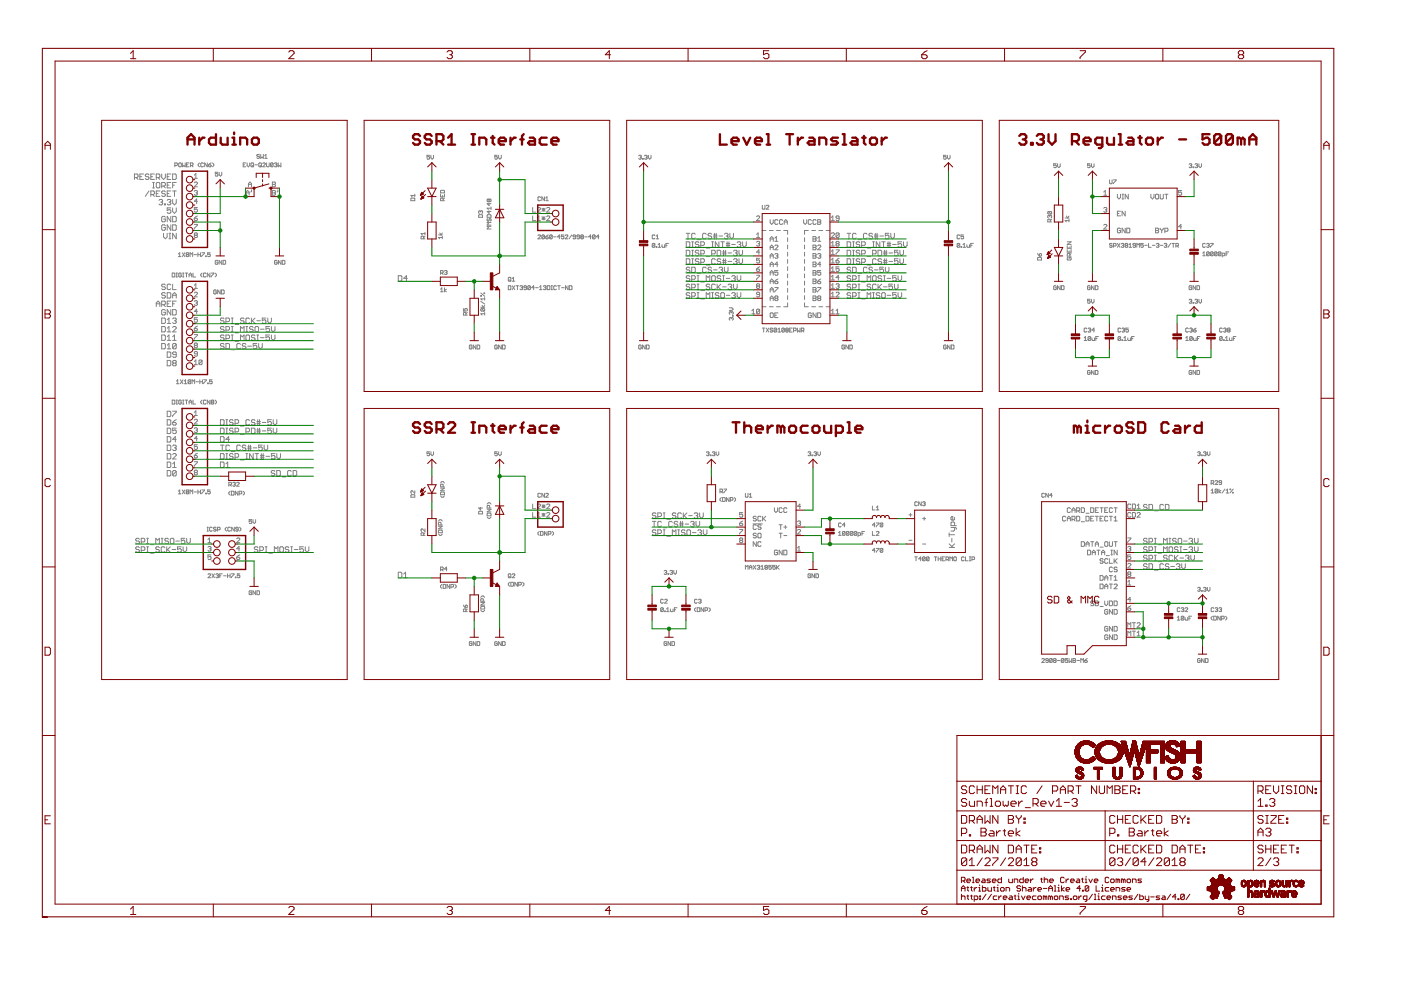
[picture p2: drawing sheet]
<svg xmlns="http://www.w3.org/2000/svg" width="420mm" height="297mm" viewBox="0 0 420 297" stroke-linecap="round" stroke-linejoin="round" font-family="sans-serif">
<g fill="none" stroke="#808080" stroke-width=".3">
<path d="M40.3 53.2h.8l.3-.2v-.6l-.3-.2h-.8v1.6M40.9 53.2l.5 .6M42 53h.5M43 52.2h-1v1.6h1M44.7 52.4l-.3-.2h-.5l-.3 .2 .3 .6h.5l.3 .2-.3 .6h-.5l-.3-.3M44.7 57.2l-1.1 1.7M45.2 53h.6M45.2 58.3h.8l.3-.3v-.5l-.3-.3h-.8v1.7M45.8 56.3h.5M45.8 54.7h.5M45.8 58.3l.5 .6M46 54.7v1.6"/>
<path d="M46.3 52.2h-1.1v1.6h1.1M46.9 53.2h.8l.2-.2v-.6l-.2-.2h-.8v1.6M46.9 58h.5M47.1 54.7h.6l.2 .3v1l-.2 .3h-.6l-.2-.3v-1zM47.4 53.2l.5 .6M47.9 57.2h-1v1.7h1M48.5 52.2v1l.5 .6 .6-.6v-1M48.5 55.8h.8l.3-.3v-.5l-.3-.3h-.8v1.6M49 55.8l.6 .5M49.6 57.5l-.3-.3h-.5l-.3 .6 .3 .2h.5l.3 .6-.3 .3h-.5l-.3-.3M50.1 53h.6M50.1 55.5h.6"/>
<path d="M50.1 58h.6M51.2 52.2h-1.1v1.6h1.1M51.2 54.7h-1.1v1.6h1.1M51.2 57.2h-1.1v1.7h1.1M51.8 52.2h.8l.3 .2v1.1l-.3 .3h-.8zM51.8 59.8v1.1l.5 .5 .6-.5v-1.1M51.8 55.5h.5M51.8 57.2h1.1M52.3 57.2v1.7M52.4 49.6h.6l.2-.6-.8-.2v1.2M52.9 54.7h-1.1v1.6M53.8 48.8l.6 .2v.8l-.2 .2-.6-.2v-.8z"/>
<path d="M54.8 48.8v1.2l.4-.4 .3 .4v-1.2M55.9 49.4h.4M56.7 48.8h-.8v1.2h.8M57.1 49.6h.6l.2-.6-.8-.2v1.2M57.5 49.6l.4 .4M58.3 57.3l.7-.2 .2 .2-.2 .5M58.3 52.5l.4-.5v1.4M58.3 54.8l.2-.2 .7 .2-.9 1.2h.9M58.3 53.4h.9M58.7 57.8h.3M59 57.8l.2 .2-.2 .5h-.5l-.2-.2M59.8 48.8l-.4 .4v.4l.4 .4"/>
<path d="M61 49l-.2-.2-.6 .2v.8l.2 .2 .6-.2M62.2 48.8v1.2l-.8-1.2v1.2M62.5 49.4h.6l.2 .4-.5 .2zM63.3 48.8l-.8 .6M63.7 48.8l.4 .4v.4l-.4 .4M65.3 51.6h-.7v.6l.4-.2 .3 .2-.1 .6-.6-.2M65.7 51.6v.8l.4 .4 .4-.4v-.8M72.9 49.4h.4M73.7 48.8h-.8v1.2h.8M73.8 58.5v-.9l.5-.5 .4 .5v.9M73.8 57.8h.9M74.1 48.8v.8l.4 .4 .4-.4v-.8"/>
<path d="M74.5 56v-1l.5-.4 .4 .4v1M74.5 55.3h.9M75.3 49l.2-.2 .6 .2v.8l-.2 .2-.6-.2zM75.4 56.9l-.2 .7M75.7 49.6l.4 .4M76.5 49.4h.7M77.8 48.8l.6 .2v.8l-.2 .2-.6-.2v-.8zM77.8 46.5l-.2-.2-.6 .2 .2 .4 .6 .2-.2 .4-.6-.2M78 49.6l.4 .4M78.2 46.3v1.2l.4-.4 .4 .4v-1.2M78.8 49l.2-.2 .6 .2-.8 1h.8M79.4 47.5h.7"/>
<path d="M79.4 46.7l.4-.4v1.2M79.9 48.8v1l.2 .2 .6-.2v-1M81.7 54.6h.7l.2 .2-.2 .5 .2 .5-.2 .2h-.7zM81.7 57.8h.7M81.7 57.1h.7l.2 .2-.2 .5 .2 .5-.2 .2h-.7zM81.7 55.3h.7M81.9 49l-.2-.2-.6 .2v.8M81.9 49v.8l-.2 .2-.6-.2M81.9 49l-.8 .8M82.3 49l.6-.2 .2 .2-.2 .4M82.7 49.4h.2M82.9 49.4l.2 .2-.2 .4-.6-.2"/>
<path d="M83.3 56.9l-.2 .7M83.5 48.8v1.2l.3-.4 .4 .4v-1.2M123.2 59.6l.2-.2h.8l.2 .8h-1.2zM124.4 58.6h-1.2l.4 .4M124.4 58.2v.8M128.8 46.5h-.7v.6l.3-.2 .4 .2-.2 .6-.5-.2M129.2 46.5v.8l.4 .4 .4-.4v-.8M132.1 57.2l.2-.2h.8l.2 .8h-1.2zM132.1 58.2v.8h1.2v-.8M132.7 58.6v.4M133.3 59.4l-.4 .4M146.7 59.9l-.2-.2-.4 .2 .2 .6 .4-.2"/>
<path d="M146.7 59.9v.4M146.7 59.9l.2-.2 .4 .2-.2 .6-.4-.2M149.1 46.5h-.7v.6l.4-.2 .3 .2-.2 .6-.5-.2M149.5 46.5v.8l.4 .4 .4-.4v-.8M162.1 59.2l-.2-.2-.6 .2v.8l.2 .2 .6-.2M163.3 59v1.2l-.8-1.2v1.2M163.7 59.4l.3-.4v1.2M191.5 46.7l.6-.2 .2 .2-.2 .4M191.9 47.1h.2M192.1 47.1l.2 .2-.2 .4-.6-.2M192.7 47.5l.2 .2zM193.3 46.7l.6-.2 .2 .2-.2 .4"/>
<path d="M193.7 47.1h.2M193.9 47.1l.2 .2-.2 .4-.6-.2M194.5 46.5v.8l.4 .4 .3-.4v-.8M283.8 46.5h-.8v.6l.4-.2 .4 .2-.2 .6-.6-.2M284.1 46.5v.8l.4 .4 .4-.4v-.8M316.8 49.1h-.8v.6l.4-.2 .4 .2-.2 .5-.6-.1M317.2 49.1v.8l.3 .3 .4-.3v-.8M326.9 49.1h-.7v.6l.3-.2 .4 .2-.2 .5-.5-.1M327.3 49.1v.8l.4 .3 .4-.3v-.8M331 57.6l.5-.5v1.4M331 58.5h.9M332.8 53.9v1l.2 .2 .5-.2v-1"/>
<path d="M333.9 53.9h.8l-.8 1.2M335.1 58.2v1l.5 .4 .4-.4v-1M336.5 59.6h.5M336.5 58.2h.5M336.7 58.2v1.4M338.4 58.2v1.4l-1-1.4v1.4M345.1 58.2v1l.5 .4 .5-.4v-1M346.5 58.5l.3-.3 .7 .3v.9l-.3 .2-.7-.2zM347.9 58.2v1.2l.3 .2 .7-.2v-1.2M349.3 58.2h1M349.8 58.2v1.4M354.4 57.1h-1v.7l.7-.2 .3 .7-.3 .2h-.4l-.3-.2"/>
<path d="M356.6 49.3l.6-.2 .2 .2-.2 .4M357 49.7h.2M357.2 49.7l.2 .2-.2 .3-.6-.1M357.8 50.1l.2 .1zM358.4 49.3l.6-.2 .2 .2-.2 .4M358.8 49.7h.2M359 49.7l.2 .2-.2 .3-.6-.1M359.6 49.1v.8l.3 .3 .4-.3v-.8M47.7 60l.3-.2h.5l.3 .2-.3 .6M48.2 60.6h.3M48.5 60.6l.3 .3-.3 .5h-.5l-.3-.3M49 69.9v1.1l.6 .6 .5-.6v-1.1"/>
<path d="M49.3 61.1h.3v.3h-.3zM49.6 67.7l-.3-.3h-.5l-.3 .3v1l.3 .3h.5l.3-.3v-.5h-.6M49.6 65.1l-.3-.2h-.5l-.3 .2v1.1l.3 .3h.5l.3-.3v-.5h-.6M50.1 60l.3-.2h.5l.3 .2-.3 .6M50.7 71.6h.5M50.7 69.9h.5M50.7 60.6h.2M50.9 60.6l.3 .3-.3 .5h-.5l-.3-.3M50.9 69.9v1.7M51.2 62.3h-1.1v.8l.8-.3 .3 .3v.6l-.3 .2h-.5l-.3-.2M51.2 64.9v1.6l-1.1-1.6v1.6M51.2 67.4v1.6l-1.1-1.6v1.6"/>
<path d="M51.8 67.4h.8l.3 .3v1l-.3 .3h-.8zM51.8 62.3v1.1l.5 .5 .6-.5v-1.1M51.8 64.9h.8l.3 .2v1.1l-.3 .3h-.8zM52.9 69.9v1.7l-1.1-1.7v1.7M53.5 76.1l.4-.3v1.1M53.5 76.9h.8M54.7 75.8l.7 1.1M55.4 75.8l-.7 1.1M56 76.3l-.2 .2 .2 .4 .6-.2-.2-.4M56 76.3l-.2-.2 .2-.3 .6 .1-.2 .4M56 76.3h.4M57 76.9v-1.1l.4 .3 .4-.3v1.1"/>
<path d="M58.2 76.3h.7M58.3 65.4h.7l.2 .5-.7 .2zM58.3 67.3h.9l-.9 1.4M58.5 70.5l-.2 .2 .2 .5 .7-.2-.2-.5M58.5 70.5l-.2-.2 .2-.5 .7 .2-.2 .5M58.5 70.5h.5M59.2 62.2h-.9v.7l.4-.2 .5 .2-.2 .7-.7-.2M59.2 60.3h-.9l.7-.7v1.4M59.2 64.7l-.9 .7M59.4 76.3h.7M59.4 75.8v1.1M60.1 75.8v1.1"/>
<path d="M60.5 75.8h.8l-.8 1.1M61.7 76.7l.2 .2zM63.1 75.8h-.8v.5l.4-.2 .4 .2-.3 .6-.5-.2M65.3 78.2l-.1-.2-.6 .2v.8l.1 .2 .6-.2v-.4h-.3M66.5 78v1.2l-.8-1.2v1.2M66.9 78l.8 .2v.8l-.2 .2h-.6zM83.1 78.2l-.2-.2-.6 .2v.8l.6 .2 .2-.6h-.4M84.3 78v1.2l-.8-1.2v1.2M84.7 78l.7 .2v.8l-.1 .2h-.6zM127.1 71.6v-.6l-.6-.2-.2 .8h1.1M127.4 70.8l-.3 .4M127.4 70h-1.1l.4 .4"/>
<path d="M127.4 69.6v.8M131.5 70.4h1.2M131.9 69.8l.4 .6 .4-.6M132.7 71.2h-1.2l.4 .4M132.7 70.8v.8M132.9 60.2v-.6l-.2-.2-.6 .2v.6h1.2M143.6 64.5l.1-.2h.8l.2 .8h-1.1zM144.1 63.4l.2-.2 .4 .2-.2 .6M144.1 63.4l-.2-.2-.3 .2 .1 .6M144.1 63.4v.2M146.3 65.5l-.2 .2 .2 .6 .4-.2 .2-.6 .4 .2-.2 .6M146.3 64.3h.8l.2 .8h-1.2z"/>
<path d="M146.7 60.9v.7l-.6-.6h1.2M146.7 63.2v.8l-.6-.6h1.2M147.3 66.7h-1.2l.4 .4-.4 .4h1.2M147.3 67.9h-1.2l.4 .3-.4 .4h1.2M147.3 62v.8M147.3 62.4h-1.2l.4 .4M159.7 64.7v1.4h1M159.7 62.2v1.4h1M161.1 62.4l.3-.2 .7 .2-1 1.2h1M161.1 66.1h1M161.1 65.2l.5-.5v1.4M161.3 70.6l.2-.2 .6 .2-.8 1h.8"/>
<path d="M162.5 62.9h1M162.5 65.4h1M162.5 62.4l1 1M162.5 65l1 .9M163 62.4v1M163 65v.9M163.3 70.6l-.2-.2-.6 .2v.8M163.3 70.6v.8l-.2 .2-.6-.2M163.3 70.6l-.8 .8M163.5 62.4l-1 1M163.5 65l-1 .9M163.7 60.2h.7"/>
<path d="M163.7 71h.6l.1 .4-.5 .2zM163.9 65l.3-.3 .7 .3-1 1.1h1M163.9 62.4l.3-.2 .7 .2-1 1.2h1M164.4 70.4l-.7 .6M165.6 70.6l-.6-.2-.2 .2v.8M165.6 70.6v.8l-.2 .2-.6-.2M165.6 70.6l-.8 .8M166 71h.8M168 71h-.8l.5-.6v1.2M169.1 70.4h-.8v.6l.4-.2 .4 .2-.2 .6-.6-.2M169.5 70.6l.2-.2 .6 .2-.8 1h.8M171.4 70.4l-.7 1.2"/>
<path d="M172.6 71h-.6l-.1-.2 .1-.4 .6 .2v.8l-.2 .2-.5-.2M173.8 71h-.6l-.2-.2 .2-.4 .6 .2v.8l-.2 .2-.6-.2M174.4 71l-.2-.2 .2-.4 .6 .2-.2 .4M174.4 71l-.2 .2 .2 .4 .6-.2-.2-.4M174.4 71h.4M175.3 71h.8M177.3 71h-.8l.6-.6v1.2M178.5 70.6l-.6-.2-.2 .2v.8M178.5 70.6v.8l-.2 .2-.6-.2M178.5 70.6l-.8 .8M179.6 71h-.7l.6-.6v1.2M196.4 70.6l-.2-.2-.6 .2v.8l.2 .2 .6-.2"/>
<path d="M196.4 73.2l-.2-.2-.6 .2v.7M196.4 73.2v.7l-.2 .2-.6-.2M196.4 73.2l-.8 .7M196.8 73.9l.2 .2zM196.8 71.6h.7M196.8 70.8l.4-.4v1.2M197.4 74.1h.7M197.4 73.3l.4-.3v1.1M198.5 73.3v.6l.2 .2h.6v-.8M199.7 73.5h.4M200.5 73h-.8v1.1M205.8 77.6h.8l.3 .2v1.1l-.3 .3h-.8z"/>
<path d="M205.8 72.5h.8l.3 .2v1.1l-.3 .3h-.8zM205.8 75h.8l.3 .3v1.1l-.3 .2h-.8zM205.8 69.9h1.1M206.3 69.9v1.7M207.4 79.2h.6M207.4 72.5h.6M207.4 77.6h.6M207.4 76.6h.6M207.4 75h.6M207.4 74.1h.6M207.7 72.5v1.6M207.7 75v1.6"/>
<path d="M207.7 77.6v1.6M208.5 70.2l-.3-.3h-.5l-.3 .3v1.1l.3 .3h.5l.3-.3M209.1 71.8h1M209.6 75.3l-.3-.3h-.5l-.3 .5 .3 .3h.5l.3 .6-.3 .2h-.5l-.3-.2M209.6 72.7l-.3-.2h-.5l-.3 .5 .3 .3h.5l.3 .5-.3 .3h-.5l-.3-.3M209.6 77.8l-.3-.2h-.5l-.3 .5 .3 .3h.5l.3 .5-.3 .3h-.5l-.3-.3M210.2 76.1h.8l.2-.3v-.5l-.2-.3h-.8v1.6M210.2 73.6h.8l.2-.3v-.6l-.2-.2h-.8v1.6M210.2 78.6h.8l.2-.2v-.6l-.2-.2h-.8v1.6M211.8 76.9h1.1M211.8 70.2l-.3-.3h-.5l-.3 .3v1.1l.3 .3h.5l.3-.3M211.8 79.4h1.1"/>
<path d="M211.8 74.4h1.1M213.4 76.1h.8l.3-.3v-.5l-.3-.3h-.8v1.6M213.4 70.2l-.3-.3h-.5l-.3 .3 .3 .5h.5l.3 .3-.3 .6h-.5l-.3-.3M213.4 72.5h.6M213.4 74.1h.6M213.7 72.5v1.6M214 71h1.1M214 70.5h1.1M214.2 69.9v1.7M214.5 77.8l-.3-.2h-.5l-.3 .2v1.1l.3 .3h.5l.3-.3M214.8 69.9v1.7M215.1 75h.8l.3 .3v1.1l-.3 .2h-.8z"/>
<path d="M215.6 72.5v1.6l-1.1-1.6v1.6M215.6 70.7h1.1M216.2 77.8l-.3-.2h-.6l-.2 .2 .2 .6h.6l.3 .2-.3 .6h-.6l-.2-.3M216.2 72.5h1.1M216.7 76.1h1.1M216.7 78.1h1.1M216.7 78.6h1.1M216.7 72.5v1.6M216.7 75.5h1.1M217 75v1.6M217 77.6v1.6M217.3 70.2l.2-.3h.6l.2 .3-.2 .5"/>
<path d="M217.5 75v1.6M217.5 77.6v1.6M217.8 70.7h.3M217.8 73.6h1.1M217.8 73h1.1M218.1 70.7l.2 .3-.2 .6h-.6l-.2-.3M218.1 72.5v1.6M218.3 78.4h1.1M218.3 75.8h1.1M218.6 72.5v1.6M218.9 69.9v1.1l.5 .6 .6-.6v-1.1M219.4 73.3h1.1"/>
<path d="M220 75.3l.3-.3h.5l.3 .3-.3 .5M220 77.8l.3-.2h.5l.3 .2-.3 .6M220.5 78.4h.3M220.5 75.8h.3M220.8 78.4l.3 .2-.3 .6h-.5l-.3-.3M220.8 75.8l.3 .3-.3 .5h-.5l-.3-.2M221.1 72.7l.2-.2h.6l.3 .2-.3 .6M221.6 73.3h.3M221.6 75v1.1l.6 .5 .5-.5v-1.1M221.6 77.6v1l.6 .6 .5-.6v-1M221.9 73.3l.3 .3-.3 .5h-.6l-.2-.3M222.7 72.5v1.1l.5 .5 .6-.5v-1.1"/>
<path d="M226.9 70.3l.5-.5v1.4M226.9 65l.2-.3 .7 .3-.9 1.1h.9M226.9 72.6l.7-.3 .2 .3-.2 .4M226.9 71.2h.9M227.4 73h.2M227.6 73l.2 .3-.2 .4-.7-.2M227.8 77.4h-.9v.7l.7-.2 .2 .7-.2 .2-.7-.2M227.8 75.6h-.9l.7-.7v1.4M227.8 80l-.9 .7M228.6 69.1h1.1M228.6 61.5v1l.2 .2 .6-.2v-1M229.8 61.7l.2-.2 .6 .2-.8 1h.8"/>
<path d="M230.7 69.1h1.2M231 76.7h.9M231 65.8v1l.4 .4 .5-.4v-1M231 72.3v-.9l.4-.5 .5 .5v.9M231 74.9v-1l.4-.4 .5 .4v1M231 77.4v-.9l.4-.5 .5 .5v.9M231 79.9v-.9l.4-.5 .5 .5v.9M231 74.2h.9M231 71.6h.9M231 79.2h.9M232.4 76.2l.7-.2 .2 .2-.2 .5M232.4 71.4l.4-.5v1.4"/>
<path d="M232.4 72.3h.9M232.4 73.7l.2-.2 .7 .2-.9 1.2h.9M232.8 76.7h.3M232.9 69.1h1.1M233.1 76.7l.2 .2-.2 .5-.7-.2M233.3 66.1l-.2-.3-.7 .3v.9l.2 .2 .7-.2M233.3 79.2h-.9l.7-.7v1.4M234.7 66.1l-.2-.3-.7 .3v.9l.2 .2 .7-.2M235 69.1h1.2v1.2M235.2 67.2v-.9l.4-.5 .5 .5v.9M235.2 66.5h.9M236.2 71.3v1.1"/>
<path d="M236.2 73.4v1.2M236.2 75.6v1.2M236.2 77.8v1.1M236.2 79.9v1.2M241 65.8v1l.5 .4 .4-.4v-1M241.3 71.3v1.1M241.3 73.4v1.2M241.3 75.6v1.2M241.3 77.8v1.1M241.3 79.9v1.2M242.4 69.1h-1.1v1.2M243.3 66.1l-.2-.3-.7 .3v.9l.2 .2 .7-.2"/>
<path d="M243.4 69.1h1.2M243.8 76.7h.7M243.8 70.9h.7l.3 .3-.3 .4 .3 .5-.3 .2h-.7zM243.8 73.5h.7l.3 .2-.3 .5 .3 .4-.3 .3h-.7zM243.8 76h.7l.3 .2-.3 .5 .3 .5-.3 .2h-.7zM243.8 78.5h.7l.3 .3-.3 .4 .3 .5-.3 .2h-.7zM243.8 74.2h.7M243.8 71.6h.7M243.8 79.2h.7M244.8 66.1l-.3-.3-.7 .3v.9l.3 .2 .7-.2M245.2 65.8h.7l.2 .3-.2 .4 .2 .5-.2 .2h-.7zM245.2 76.2l.7-.2 .2 .2-.2 .5"/>
<path d="M245.2 66.5h.7M245.2 73.7l.2-.2 .7 .2-.9 1.2h.9M245.2 72.3h.9M245.2 71.4l.5-.5v1.4M245.6 69.1h1.1M245.7 76.7h.2M245.9 76.7l.2 .2-.2 .5-.7-.2M246.1 79.2h-.9l.7-.7v1.4M247.7 69.1h1.2M249.3 66.1h1M249.3 70l.2-.2 .8 .2-1 1.2h1M249.3 65.2l.5-.5v1.4"/>
<path d="M249.3 72.8l.5-.5v1.4M249.3 75.4l.5-.5v1.4M249.3 77.9l.5-.5v1.4M249.3 73.7h1M249.3 78.8h1M249.3 76.3h1M250.7 74.9h1l-1 1.4M250.7 78.1h.7l.3 .5-.7 .2zM251 73l-.3-.2 .3-.5 .7 .3-.3 .4M251 73l-.3 .3 .3 .4 .7-.2-.3-.5M251 73h.4M251.7 65.4h-.7l-.3-.2 .3-.5 .7 .3v.9l-.3 .2-.7-.2"/>
<path d="M251.7 70l-.7-.2-.3 .2v1M251.7 80h-1v.7l.7-.3 .3 .7-.3 .3-.7-.3M251.7 70v1l-.3 .2-.7-.2M251.7 70l-1 1M251.7 77.4l-1 .7M254 77.6h.9l.2 .2v1.1l-.2 .3h-.9zM254 72.5h.9l.2 .2v1.1l-.2 .3h-.9zM254 75h.9l.2 .3v1.1l-.2 .2h-.9zM254 69.9h1.1M254.6 69.9v1.7M255.7 79.2h.5M255.7 72.5h.5"/>
<path d="M255.7 77.6h.5M255.7 76.6h.5M255.7 75h.5M255.7 74.1h.5M255.9 72.5v1.6M255.9 75v1.6M255.9 77.6v1.6M256.8 70.2l-.3-.3h-.6l-.2 .3v1.1l.2 .3h.6l.3-.3M257.3 71.8h1.1M257.9 75.3l-.3-.3h-.6l-.2 .3 .2 .5h.6l.3 .3-.3 .5h-.6l-.2-.2M257.9 77.8l-.3-.2h-.6l-.2 .2 .2 .6h.6l.3 .2-.3 .6h-.6l-.2-.3M257.9 72.7l-.3-.2h-.6l-.2 .2 .2 .6h.6l.3 .3-.3 .5h-.6l-.2-.3"/>
<path d="M258.4 76.1h.8l.3-.3v-.5l-.3-.3h-.8v1.6M258.4 73.6h.8l.3-.3v-.6l-.3-.2h-.8v1.6M258.4 78.6h.8l.3-.2v-.6l-.3-.2h-.8v1.6M260 70.2l-.2-.3h-.6l-.2 .3v1.1l.2 .3h.6l.2-.3M260.1 76.9h1M260.1 79.4h1M260.1 74.4h1M261.7 76.1h.8l.3-.3v-.5l-.3-.3h-.8v1.6M261.7 70.2l-.3-.3h-.5l-.3 .6 .3 .2h.5l.3 .6-.3 .3h-.5l-.3-.3M261.7 72.5h.5M261.7 74.1h.5M262 72.5v1.6"/>
<path d="M262.2 71h1.1M262.2 70.5h1.1M262.5 69.9v1.7M262.8 77.8l-.3-.2h-.5l-.3 .2v1.1l.3 .3h.5l.3-.3M263 69.9v1.7M263.3 75h.8l.3 .3v1.1l-.3 .2h-.8zM263.9 72.5v1.6l-1.1-1.6v1.6M263.9 70.7h1.1M264.4 77.8l-.3-.2h-.5l-.3 .5 .3 .3h.5l.3 .5-.3 .3h-.5l-.3-.3M264.4 72.5h1.1M265 76.1h1M265 78.1h1"/>
<path d="M265 78.6h1M265 75.5h1M265 72.5v1.6M265.2 75v1.6M265.2 77.6v1.6M265.8 75v1.6M265.8 77.6v1.6M266 73.6h1.1M266 73h1.1M266.3 72.5v1.6M266.6 69.9h-1.1v.8l.5-.2 .6 .2v.6l-.3 .3h-.5l-.3-.3M266.6 78.4h1.1"/>
<path d="M266.6 75.8h1.1M266.9 72.5v1.6M267.1 69.9v1.1l.6 .6 .5-.6v-1.1M267.7 73.3h1.1M269.3 77.6h-1.1v.8l.6-.3 .5 .3v.5l-.3 .3h-.5l-.3-.3M269.3 75h-1.1v.8l.6-.3 .5 .3v.6l-.3 .2h-.5l-.3-.2M269.9 75v1.1l.5 .5 .6-.5v-1.1M269.9 77.6v1l.5 .6 .6-.6v-1M270.4 72.5h-1.1v.8l.6-.3 .5 .3v.5l-.3 .3h-.5l-.3-.3M271 72.5v1.1l.5 .5 .6-.5v-1.1M287.8 73.2l-.6-.2-.2 .2v.7M287.8 73.2v.7l-.2 .2-.6-.2"/>
<path d="M287.8 70.6l-.2-.2-.6 .2v.8l.2 .2 .6-.2M287.8 73.2l-.8 .7M288.2 73.9l.2 .2zM288.8 74.1h.8M288.8 73.3l.4-.3v1.1M289 70.4h-.8v.6l.4-.2 .4 .2-.2 .6-.6-.2M290 73.3l.2 .8h.5v-.8M291.1 73.5h.4M291.9 73h-.8v1.1M311.2 77.3l.2-.1h.7l.2 .7h-1.1zM311.2 76l.5 .8M311.7 76.2l.3-.2 .3 .2-.2 .6h-.4z"/>
<path d="M314.4 63.4l-.2 .2 .2 .6h.8M314.4 63.4h.8l.2 .2-.2 .6M314.4 63.4l.8 .8M314.8 64.7l.2-.1 .4 .1-.2 .6M314.8 64.7l-.2-.1-.4 .1 .2 .6M314.8 64.7v.2M315 66.5v-.6l-.6-.2-.2 .8h1.2M315.4 65.7l-.4 .4M319.4 65.3h1.2M319.8 64.7l.4 .6 .4-.6M320.1 73.6v.8h1.1v-.8M320.1 74.8v.8h1.1v-.8"/>
<path d="M320.1 72.5h1.1l-1.1 .8h1.1M320.3 77.2l-.2 .1 .2 .6h.7l.2-.2-.2-.5h-.4v.3M320.6 65.7v.8M320.6 66.1h-1.2l.4 .4M320.6 74v.4M320.6 75.2v.4M320.8 76.8v-.6l-.5-.2-.2 .8h1.1M321.2 76l-.4 .4M331 67.5l.2-.2 .7 .2-.9 1.2h.9M331 62.4l.7-.2 .2 .2-.2 .5M331.5 62.9h.2M331.7 62.9l.2 .2-.2 .5-.7-.2"/>
<path d="M333.5 73.2l-.2-.2-.5 .2 .2 .3 .5 .2-.2 .4-.5-.2M333.9 73.7h.6l.2-.5-.8-.2v1.1M335.1 73l.8 1.1M335.1 64h.5M335.9 73l-.8 1.1M336 68.6l-.2-.2-.7 .2v1l.2 .2 .7-.2v-.5h-.4M336 63.3h-.9v1.4h.9M336.3 73.2l.5-.2 .2 .2-.2 .3M336.7 73.5h.1M336.8 73.5l.2 .2-.2 .4-.5-.2M337.4 63.3v1.4l-.9-1.4v1.4M337.4 68.4v1.4l-.9-1.4v1.4"/>
<path d="M337.6 73.5l-.2-.2 .2-.3 .6 .2-.2 .3M337.6 73.5l-.2 .2 .2 .4 .6-.2-.2-.4M337.6 73.5h.4M337.9 68.4h.7l.2 .2v1l-.2 .2h-.7zM338.6 74.1h.8M338.6 73.3l.4-.3v1.1M340.6 73.5h-.6l-.2-.2 .2-.3 .6 .2v.7l-.2 .2-.6-.2M340.9 74.1v-1.1l.4 .3 .4-.3v1.1M342.9 73h-.8v.5l.4-.2 .4 .2-.2 .6-.6-.2M343.3 73.5h.8M344.4 73v1.1h.8M345.6 73.5h.8"/>
<path d="M346.5 69.1h.7M346.5 68.4h.7l.3 .2-.3 .5 .3 .5-.3 .2h-.7zM346.8 73.2l.6-.2 .2 .2-.2 .3M347.2 73.5h.2M347.4 73.5l.2 .2-.2 .4-.6-.2M347.9 68.4l.5 .7M348 73.5h.7M348.4 69.1v.7M348.9 68.4l-.5 .7M349.1 73.2l.6-.2 .2 .2-.2 .3M349.3 69.3h.7l.3-.7-.3-.2h-.7v1.4M349.5 73.5h.2"/>
<path d="M349.7 73.5l.2 .2-.2 .4-.6-.2M351.1 73l-.8 1.1M351.5 73h.7M351.9 73v1.1M352.6 73.7h.6l.2-.5-.8-.2v1.1M353 73.7l.4 .4M354.4 68h-1l.7-.7v1.4M360.7 75.9l.4-.4v1.2M360.7 76.7h.8M361.5 73.2l-.2-.2-.6 .2v.7l.2 .2 .6-.2M361.9 73.2l.5-.2 .2 .2-.2 .3M362.2 73.5h.2"/>
<path d="M362.4 73.5l.2 .2-.2 .4-.5-.2M362.6 75.7v.8l-.2 .2-.5-.2M362.6 75.7l-.2-.2-.5 .2v.8M362.6 75.7l-.7 .8M363 73h.8l-.8 1.1M363.8 75.7v.8l-.2 .2-.6-.2M363.8 75.7l-.2-.2-.6 .2v.8M363.8 75.7l-.8 .8M365 75.7v.8l-.2 .2-.6-.2M365 75.7l-.6-.2-.2 .2v.8M365 75.7l-.8 .8M366.1 75.7v.8l-.1 .2-.6-.2"/>
<path d="M366.1 75.7l-.1-.2-.6 .2v.8M366.1 75.7l-.7 .8M366.5 76.7l.8-.2-.2-.6h-.6v1.1M367.7 76.1h.4M368.5 75.5h-.8v1.2M46.9 91.9v-1.1l.5-.5 .5 .5v1.1M46.9 91.1h1M48.5 91.3h.8l.3-.2v-.6l-.3-.2h-.8v1.6M48.5 97.9h.8l.3 .2v1.1l-.3 .3h-.8zM48.5 95.3h.8l.3 .3v1.1l-.3 .2h-.8zM49 91.3l.6 .6M49.6 85.4l-.3-.2h-.5l-.3 .2 .3 .6h.5l.3 .3v.2l-.3 .3h-.5l-.3-.3"/>
<path d="M49.6 88l-.3-.3h-.5l-.3 .3 .3 .5h.5l.3 .3v.3l-.3 .2h-.5l-.3-.2M49.6 93l-.3-.2h-.5l-.3 .2v1.1l.3 .3h.5l.3-.3v-.5h-.6M50.1 99.5h1.1M50.1 87.7h.8l.3 .3v1.1l-.3 .2h-.8zM50.1 96.9h1.1M50.1 91.1h.6M50.1 95.9l.6-.6v1.6M50.1 98.4l.6-.5v1.6M51.2 90.3h-1.1v1.6h1.1M51.2 85.4l-.3-.2h-.5l-.3 .2v1.1l.3 .3h.5l.3-.3M51.2 92.8v1.6l-1.1-1.6v1.6M51.6 81.9l.8 .1v.8l-.2 .2h-.6z"/>
<path d="M51.8 85.2v1.6h1.1M51.8 98.1l.2-.2h.6l.3 .2v.3l-1.1 1.1h1.1M51.8 88.5h1.1M51.8 95.6l.2-.3h.6l.3 .3-.3 .5M51.8 89.3v-1.1l.5-.5 .6 .5v1.1M51.8 92.8h.8l.3 .2v1.1l-.3 .3h-.8zM51.8 91.1h.5M52.3 96.1h.3M52.6 96.1l.3 .3-.3 .5h-.6l-.2-.2M52.8 81.9h.4M52.8 83h.4M52.9 90.3h-1.1v1.6"/>
<path d="M53 81.9v1.1M54.4 82l-.2-.1-.6 .1v.8l.6 .2 .2-.6h-.4M54.8 81.9h.4M54.8 83h.4M54.9 81.9v1.1M55.5 81.9h.8M55.9 81.9v1.1M56.7 82.4h.8M56.7 83v-.8l.4-.3 .4 .3v.8M57.9 81.9v1.1h.8M58.3 90.4l.7-.3 .2 .3-.2 .4M58.3 98.4h.7l.2 .5-.7 .2z"/>
<path d="M58.3 86.4h.9M58.3 87.8l.2-.2 .7 .2-.9 1.2h.9M58.3 85.5l.4-.5v1.4M58.7 90.8h.3M59 90.8l.2 .3-.2 .4-.7-.2M59.2 95.2h-.9v.7l.7-.2 .2 .7-.2 .2-.7-.2M59.2 93.4h-.9l.7-.7v1.4M59.2 97.7l-.9 .7M60.6 81.9l-.4 .3v.4l.4 .4M61.8 82l-.2-.1-.6 .1v.8l.2 .2 .6-.2M62.9 81.9v1.1l-.7-1.1v1.1M63.3 81.9h.8l-.8 1.1"/>
<path d="M64.5 81.9l.4 .3v.4l-.4 .4M64.9 87.1l-.2-.2-.6 .2v.8l.6 .2 .2-.6h-.4M66 86.9v1.2l-.7-1.2v1.2M66.4 86.9l.8 .2v.8l-.2 .2h-.6zM67.2 98.1l-.3-.2h-.5l-.3 .2 .3 .6h.5l.3 .3-.3 .5h-.5l-.3-.3M67.2 95.6l-.3-.3h-.5l-.3 .3 .3 .5h.5l.3 .3-.3 .5h-.5l-.3-.2M67.8 99h.8l.2-.3v-.6l-.2-.2h-.8v1.6M67.8 96.4h.8l.2-.3v-.5l-.2-.3h-.8v1.6M69.4 99.5h.5M69.4 97.9h.5M69.4 95.3h.5M69.4 96.9h.5"/>
<path d="M69.7 95.3v1.6M69.7 97.9v1.6M70.5 99.8h1.1M70.5 97.2h1.1M72.1 99.5v-1.6l.5 .5 .6-.5v1.6M73.2 95.6l-.3-.3h-.5l-.3 .3 .3 .5h.5l.3 .3-.3 .5h-.5l-.3-.2M73.7 99.5h.6M73.7 97.9h.6M74 97.9v1.6M74.8 95.6l-.2-.3h-.6l-.3 .3v1.1l.3 .2h.6l.2-.2M75.4 95.3v1.6M75.6 96.1l.9 .8"/>
<path d="M75.9 98.1l-.3-.2h-.5l-.3 .2 .3 .6h.5l.3 .3-.3 .5h-.5l-.3-.3M76.5 98.1l.3-.2h.5l.3 .2v1.1l-.3 .3h-.5l-.3-.3zM76.5 95.3l-1.1 1.1M77 96.1h1.1M78.1 98.7h1.1M79.7 95.3h-1v.8l.5-.2 .5 .2v.6l-.2 .2h-.6l-.2-.2M80.3 95.3v1.1l.5 .5 .6-.5v-1.1M80.8 97.9h-1v.8l.5-.3 .5 .3v.5l-.2 .3h-.6l-.2-.3M81.4 97.9v1.1l.5 .5 .6-.5v-1.1M119.4 82.6h.8l.3 .3v1.1l-.3 .3h-.8zM122.2 83.4h-1.1l.8-.8v1.7M132.1 87.5h.8"/>
<path d="M132.1 86.7l.4-.4v1.2M132.1 81.9h.6l.2-.6-.8-.2v1.2M132.5 81.9l.4 .4M133.3 86.3v1.2M133.3 81.3l.6-.2 .2 .2-.2 .4M133.7 81.7h.2M133.9 86.7l-.6 .4 .6 .4M133.9 81.7l.2 .2-.2 .4-.6-.2M139 92.5v.8h.6l-.2-.4 .2-.4 .5 .2-.1 .6M139.7 94.4v-.5l-.5-.2-.2 .7h1.1M140.1 93.7l-.4 .3M144.2 88.6l.2 .2z"/>
<path d="M144.2 92.1h1.2M144.2 90.3l1.2 .8M144.2 87.8l1.2 1M144.4 92.5l-.2 .2 .2 .6h.8M144.4 92.5h.8l.2 .2-.2 .6M144.4 92.5l.8 .8M144.6 91.5l.3 .6 .5-.6M145.2 87.8l.2 .2zM145.4 94h-1.2l.4 .4M145.4 89.2v.8M145.4 93.7v.7M145.4 89.6h-1.2l.4 .4"/>
<path d="M152.4 85.6h.6l.2 .3v.7l-.2 .2h-.6zM152.6 83.1l.6 .2v.8l-.2 .2-.6-.2v-.8zM152.8 83.9l.4 .4M153.6 85.6l.8 1.2M153.6 83.5l.4-.4v1.2M153.6 84.3h.8M154.4 85.6l-.8 1.2M154.8 85.6h.8M155.2 85.6v1.2M155.9 85.9l.6-.3 .2 .3-.2 .3M156.3 86.2h.2M156.5 86.2l.2 .2-.2 .4-.6-.2"/>
<path d="M157.9 86.2l-.8-.2 .2-.4 .6 .3v.7l-.2 .2-.6-.2M159.1 85.9l-.6-.3-.2 1M159.1 85.9v.7l-.2 .2-.6-.2M159.1 85.9l-.8 .7M160.2 86.2h-.8l.6-.6v1.2M160.6 86.2h.8M161.8 86.8h.8M161.8 86l.4-.4v1.2M163 85.9l.5-.3 .2 .3-.2 .3M163.3 86.2h.2M163.5 86.2l.2 .2-.2 .4-.5-.2M164.1 85.6h.6l.2 .3v.7l-.2 .2h-.6z"/>
<path d="M165.3 85.6h.4M165.3 86.8h.4M165.5 85.6v1.2M166.9 85.9l-.2-.3-.6 .3v.7l.2 .2 .6-.2M167.2 85.6h.8M167.6 85.6v1.2M168.4 86.2h.8M170.4 85.6v1.2l-.8-1.2v1.2M170.8 85.6h.5l.2 .3v.7l-.2 .2h-.5zM206.9 85.4l-.3-.2h-.5l-.3 .2 .3 .6h.5l.3 .3-.3 .5h-.5l-.3-.3M206.9 82.9l-.3-.3h-.5l-.3 .6 .3 .2h.5l.3 .6-.3 .3h-.5l-.3-.3M206.9 88l-.3-.3h-.5l-.3 .3 .3 .5h.5l.3 .3-.3 .5h-.5l-.3-.2"/>
<path d="M206.9 80.4l-.3-.3h-.5l-.3 .5 .3 .3h.5l.3 .5-.3 .3h-.5l-.3-.3M207.4 86.3h.8l.3-.3v-.6l-.3-.2h-.8v1.6M207.4 83.7h.8l.3-.3v-.5l-.3-.3h-.8v1.7M207.4 88.8h.8l.3-.3v-.5l-.3-.3h-.8v1.6M207.4 80.1h.8l.3 .3v1l-.3 .3h-.8zM209.1 86.8h.5M209.1 84.3h.5M209.1 82.6h.5M209.1 87.7h.5M209.1 89.3h.5M209.1 82h1M209.1 85.2h.5"/>
<path d="M209.3 82.6v1.7M209.3 85.2v1.6M209.3 87.7v1.6M210.2 89.6h1M210.2 84.5h1M210.2 87.1h1M211.8 84.3v-1.7l.5 .6 .6-.6v1.7M211.8 89.3v-1.6l.5 .5 .6-.5v1.6M211.8 80.4l-.3-.3h-.5l-.3 .3v1l.3 .3h.5l.3-.3M212.9 85.4l-.3-.2h-.5l-.3 .2 .3 .6h.5l.3 .3-.3 .5h-.5l-.3-.3M213.4 80.4l-.3-.3h-.5l-.3 .3 .3 .5h.5l.3 .3-.3 .5h-.5l-.3-.3M213.4 82.9l.3-.3h.5l.3 .3v1.1l-.3 .3h-.5l-.3-.3z"/>
<path d="M213.4 87.7h.6M213.4 89.3h.6M213.7 87.7v1.6M214 80.9h1.1M214.5 85.4l-.3-.2h-.5l-.3 .2v1.1l.3 .3h.5l.3-.3M215.1 85.2v1.6M215.3 86l.9 .8M215.6 88l-.3-.3h-.5l-.3 .3 .3 .5h.5l.3 .3-.3 .5h-.5l-.3-.2M215.6 80.4l.3-.3h.5l.3 .3-.3 .5M216.2 85.2l-1.1 1.1M216.2 82.9l-.3-.3h-.6l-.2 .3 .2 .5h.6l.3 .3-.3 .6h-.6l-.2-.3M216.2 88l.2-.3h.6l.3 .3v1.1l-.3 .2h-.6l-.2-.2z"/>
<path d="M216.2 80.9h.2M216.4 80.9l.3 .3-.3 .5h-.5l-.3-.3M216.7 84.3h.6M216.7 82.6h.6M216.7 86h1.1M217 82.6v1.7M217.3 80.1v1.1l.5 .5 .5-.5v-1.1M217.8 88.5h1.1M217.8 83.4h1.1M218.3 85.4l.3-.2h.6l.2 .2-.2 .6M218.7 92.3h.8l.4 .3-.4 .4h-.8M218.9 86h.3"/>
<path d="M219.2 86l.2 .3-.2 .5h-.6l-.3-.3M219.3 93.6l-.2-.2-.4 .2 .2 .6M219.3 95.4l-.2-.2-.4 .2 .2 .6M219.3 95.4l.2-.2 .4 .2-.2 .6M219.3 93.6v.2M219.3 95.4v.2M219.3 93.6l.2-.2 .4 .2-.2 .6M219.4 88l.3-.3h.5l.3 .3-.3 .5M219.4 82.9l.3-.3h.5l.3 .3-.3 .5M219.7 94.6l.2 .2zM220 88.5h.2M220 85.2v1.1l.5 .5 .6-.5v-1.1"/>
<path d="M220 83.4h.2M220.2 83.4l.3 .3-.3 .6h-.5l-.3-.3M220.2 88.5l.3 .3-.3 .5h-.5l-.3-.2M221.1 87.7v1.1l.5 .5 .6-.5v-1.1M221.1 82.6v1.1l.5 .6 .6-.6v-1.1M225.5 93.1l.4-.4v1.4M225.5 94.1h.9M226.9 80.7h.7l.2 .4-.7 .3zM226.9 82.5h.9l-.9 1.4M227.1 85.7l-.2-.2 .2-.5 .7 .3-.2 .4M227.1 85.7l-.2 .3 .2 .4 .7-.2-.2-.5M227.1 85.7h.5"/>
<path d="M227.8 88.3h-.7l-.2-.2 .2-.5 .7 .2v1l-.2 .2-.7-.2M227.8 92.9v.9l-.2 .3-.7-.3M227.8 92.9l-.7-.2-.2 .2v.9M227.8 92.9l-.9 .9M228.6 91.9h1.1M228.6 98.3h.8M229 98.3v1.2M229.8 98.3l.8 1.2M230.6 98.3l-.8 1.2M230.7 91.9h1.2M231 82.5v-.9l.4-.5 .5 .5v.9M231 85v-.9l.4-.5 .5 .5v.9"/>
<path d="M231 87.6v-1l.4-.4 .5 .4v1M231 90.1v-.9l.4-.5 .5 .5v.9M231 86.9h.9M231 81.8h.9M231 84.3h.9M231 89.4h.9M231.2 93.8l.7 .2v1l-.2 .2-.7-.2v-1zM231.7 98.6l-.2-.3-.5 .3 .2 .3 .5 .2-.2 .4-.5-.2M232.4 84.3h.7l.2 .5-.7 .2zM232.4 86.2h.9l-.9 1.4M232.4 94.5h.4M232.6 89.4l-.2 .2 .2 .5 .7-.2-.2-.5"/>
<path d="M232.6 89.4l-.2-.2 .2-.5 .7 .2-.2 .5M232.6 89.4h.5M232.9 91.9h1.1M232.9 98.6l-.6-.3-.2 1M232.9 98.6l-.2 .9-.6-.2M232.9 98.6l-.8 .7M233.3 99.5h.8M233.3 98.7l.4-.4v1.2M233.3 93.8h-.9v1.4h.9M233.3 81.1h-.9v.7l.7-.2 .2 .7-.2 .2-.7-.2M233.3 83.6l-.9 .7M235.2 98.6l-.5-.3-.2 .3v.7"/>
<path d="M235.2 98.6l-.1 .9-.6-.2M235.2 98.6l-.7 .7M235.8 98.9l-.2-.2 .2-.4 .6 .3-.2 .3M235.8 98.9h.4M235.8 98.9l-.2 .2 .2 .4 .6-.2-.2-.4M236.2 90.8v1.1h-1.2M236.2 82.1v1.2M236.2 84.3v1.1M236.2 86.4v1.2M236.2 88.6v1.2M236.8 98.9h.4M237.6 98.3h-.8v1.2h.8"/>
<path d="M238 99.1l.8-.2-.2-.6h-.6v1.2M239.1 98.3v1.2l.4-.4 .4 .4v-1.2M240.3 99.1l.8-.2-.2-.6h-.6v1.2M240.7 99.1l.4 .4M241.3 90.8v1.1h1.1M241.3 82.1v1.2M241.3 84.3v1.1M241.3 86.4v1.2M241.3 88.6v1.2M243.3 94l-.2-.2-.7 .2v1l.7 .2 .2-.7h-.4M243.4 91.9h1.2M243.8 88.7h.7l.3 .2-.3 .5 .3 .5-.3 .2h-.7z"/>
<path d="M243.8 81.1h.7l.3 .2-.3 .5 .3 .5-.3 .2h-.7zM243.8 83.6h.7l.3 .3-.3 .4 .3 .5-.3 .2h-.7zM243.8 86.2h.7l.3 .2-.3 .5 .3 .4-.3 .3h-.7zM243.8 86.9h.7M243.8 81.8h.7M243.8 84.3h.7M243.8 89.4h.7M244.8 93.8v1.4l-1-1.4v1.4M245.2 84.3h.7l.2 .5-.7 .2zM245.2 86.2h.9l-.9 1.4M245.2 93.8h.7l.2 .2v1l-.2 .2h-.7zM245.4 89.4l-.2 .2 .2 .5 .7-.2-.2-.5"/>
<path d="M245.4 89.4l-.2-.2 .2-.5 .7 .2-.2 .5M245.4 89.4h.5M245.6 91.9h1.1M246.1 81.1h-.9v.7l.7-.2 .2 .7-.2 .2-.7-.2M246.1 83.6l-.9 .7M247.7 91.9h1.2M249.3 85.5l.5-.5v1.4M249.3 83l.5-.5v1.4M249.3 93.1l.5-.4v1.4M249.3 80.4l.5-.4v1.4M249.3 88.1l.5-.5v1.4M249.3 81.4h1"/>
<path d="M249.3 86.4h1M249.3 89h1M249.3 83.9h1M249.3 94.1h1M250.7 85.3l.7-.3 .3 .3-.3 .4M250.7 87.8l.3-.2 .7 .2-1 1.2h1M250.7 94.1h1M250.7 93.1l.5-.4v1.4M251.2 85.7h.2M251.4 85.7l.3 .3-.3 .4-.7-.2M251.7 83.2h-1l.7-.7v1.4M255.1 85.4l-.2-.2h-.6l-.3 .2 .3 .6h.6l.2 .3-.2 .5h-.6l-.3-.3"/>
<path d="M255.1 88l-.2-.3h-.6l-.3 .3 .3 .5h.6l.2 .3-.2 .5h-.6l-.3-.2M255.1 82.9l-.2-.3h-.6l-.3 .3 .3 .5h.6l.2 .3-.2 .6h-.6l-.3-.3M255.1 80.4l-.2-.3h-.6l-.3 .3 .3 .5h.6l.2 .3-.2 .5h-.6l-.3-.3M255.7 86.3h.8l.3-.3v-.6l-.3-.2h-.8v1.6M255.7 88.8h.8l.3-.3v-.5l-.3-.3h-.8v1.6M255.7 83.7h.8l.3-.3v-.5l-.3-.3h-.8v1.7M255.7 80.1h.8l.3 .3v1l-.3 .3h-.8zM257.3 86.8h.6M257.3 84.3h.6M257.3 82.6h.6M257.3 87.7h.6M257.3 89.3h.6"/>
<path d="M257.3 82h1.1M257.3 85.2h.6M257.6 82.6v1.7M257.6 85.2v1.6M257.6 87.7v1.6M258.4 89.6h1.1M258.4 84.5h1.1M258.4 87.1h1.1M260 80.4l-.2-.3h-.6l-.2 .3v1l.2 .3h.6l.2-.3M260.1 84.3v-1.7l.5 .6 .5-.6v1.7M260.1 89.3v-1.6l.5 .5 .5-.5v1.6M261.1 85.4l-.2-.2h-.6l-.2 .2 .2 .6h.6l.2 .3-.2 .5h-.6l-.2-.3"/>
<path d="M261.7 82.9l.3-.3h.5l.3 .3v1.1l-.3 .3h-.5l-.3-.3zM261.7 80.4l-.3-.3h-.5l-.3 .5 .3 .3h.5l.3 .5-.3 .3h-.5l-.3-.3M261.7 87.7h.5M261.7 89.3h.5M262 87.7v1.6M262.2 80.9h1.1M262.8 85.4l-.3-.2h-.5l-.3 .2v1.1l.3 .3h.5l.3-.3M263.3 85.2v1.6M263.6 86l.8 .8M263.9 88l-.3-.3h-.5l-.3 .3 .3 .5h.5l.3 .3-.3 .5h-.5l-.3-.2M264.4 82.9l-.3-.3h-.5l-.3 .6 .3 .2h.5l.3 .6-.3 .3h-.5l-.3-.3M264.4 88l.3-.3h.5l.3 .3v1.1l-.3 .2h-.5l-.3-.2z"/>
<path d="M264.4 85.2l-1.1 1.1M265 84.3h.5M265 82.6h.5M265 80.1h-1.1v.8l.5-.3 .6 .3v.5l-.3 .3h-.6l-.2-.3M265 86h1M265.2 82.6v1.7M265.5 80.1v1.1l.5 .5 .6-.5v-1.1M266 88.5h1.1M266 83.4h1.1M267.7 85.2h-1.1v.8l.8-.3 .3 .3v.5l-.3 .3h-.5l-.3-.3M268.2 85.2v1.1l.6 .5 .5-.5v-1.1M268.8 82.6h-1.1v.8l.5-.2 .6 .2v.6l-.3 .3h-.5l-.3-.3"/>
<path d="M268.8 87.7h-1.1v.8l.5-.3 .6 .3v.6l-.3 .2h-.5l-.3-.2M269.3 82.6v1.1l.6 .6 .5-.6v-1.1M269.3 87.7v1.1l.6 .5 .5-.5v-1.1M316.8 85.9l-.2-.3-.6 .3v.7l.6 .2 .2-.6h-.4M317.9 85.6v1.2l-.7-1.2v1.2M318.3 85.6h.6l.2 .3v.7l-.2 .2h-.6zM325.9 98.6l-.2-.3-.6 .3 .2 .9 .6-.2M326.3 98.6l.6-.3 .2 .3-.2 .3M326.7 98.9h.2M326.9 98.9l.2 .2-.2 .4-.6-.2M326.9 85.9l-.2-.3-.5 .3v.7l.5 .2 .2-.6h-.4M326.9 89.7h-.7v.6l.3-.2 .4 .2-.2 .6-.5-.2"/>
<path d="M327.3 89.7v.8l.4 .4 .4-.4v-.8M328.1 85.6v1.2l-.8-1.2v1.2M328.3 98.9h-.8l.6-.6v1.2M328.5 85.6h.6l.2 .3v.7l-.2 .2h-.6zM336.1 98.6l-.2-.3-.6 .3 .2 .9 .6-.2M336.5 98.6l.5-.3 .2 .3-.2 .3M336.8 98.9h.2M337 98.9l.2 .2-.2 .4-.5-.2M338.4 98.3h-.8v.6l.4-.2 .4 .2-.2 .6-.6-.2M356.4 98.6l-.2-.3-.6 .3v.7l.2 .2 .6-.2M356.6 89.9l.6-.2 .2 .2-.2 .4M356.8 98.6l.6-.3 .2 .3-.2 .3"/>
<path d="M357 90.3h.2M357.2 98.9h.2M357.2 90.3l.2 .2-.2 .4-.6-.2M357.4 98.9l.2 .2-.2 .4-.6-.2M357.4 85.9l-.2-.3-.6 .3v.7l.6 .2 .2-.6h-.4M357.8 90.7l.2 .2zM357.9 98.9h.6l.2 .4-.6 .2zM358.4 89.9l.6-.2 .2 .2-.2 .4M358.6 85.6v1.2l-.8-1.2v1.2M358.7 98.3l-.8 .6M358.8 90.3h.2M359 85.6h.6l.1 .3v.7l-.1 .2h-.6z"/>
<path d="M359 90.3l.2 .2-.2 .4-.6-.2M359.6 89.7v.8l.3 .4 .4-.4v-.8M366.5 98.6l-.1-.3-.6 .3v.7l.2 .2 .5-.2M366.9 98.6l.6-.3 .2 .3-.2 .3M367.3 98.9h.2M367.5 98.9l.2 .2-.2 .4-.6-.2M368.3 98.9l-.2-.2 .2-.4 .6 .3-.2 .3M368.3 98.9l-.2 .2 .2 .4 .6-.2-.2-.4M368.3 98.9h.4M48.5 100.4h.8l.3 .3v1.1l-.3 .2h-.8zM48.5 103h.8l.3 .2v1.1l-.3 .3h-.8zM50.1 102h1.1"/>
<path d="M50.1 104.6h1.1M50.1 108h.8l.3 .3v1.1l-.3 .2h-.8zM50.1 105.5h.8l.3 .2v1.1l-.3 .3h-.8zM50.1 100.9l.6-.5v1.6M50.1 103.5l.6-.5v1.6M51.6 119.9l.8 .2-.2 1h-.6zM51.8 102h1.1M51.8 100.9l.5-.5v1.6M52 108.8l-.2-.2 .2-.6h.6l.3 .3-.3 .5M52 108.8l-.2 .3 .2 .5h.6l.3-.2-.3-.6M52 108.8h.6M52.8 119.9h.4"/>
<path d="M52.9 103.2v1.1l-.3 .3h-.6l-.2-.3M52.9 103.2l-.3-.2h-.6l-.2 .2v1.1M52.9 106.3h-.9l-.2-.3 .2-.5h.6l.3 .2v1.1l-.3 .3h-.6l-.2-.3M52.9 103.2l-1.1 1.1M52.9 114.2l.4-.4v1.2M52.9 115h.8M53 119.9v1.2M54.1 113.8l.8 1.2M54.8 119.9h.4M54.9 113.8l-.8 1.2M54.9 119.9v1.2M55.2 115h.8"/>
<path d="M55.2 114.2l.4-.4v1.2M55.5 119.9h.8M55.9 119.9v1.2M57.2 114l-.2 1-.6-.2M57.2 114l-.6-.2-.2 .2v.8M57.2 114l-.8 .8M57.6 115v-1.2l.4 .4 .4-.4v1.2M57.9 119.9v1.2h.8M58.3 108.4l.4-.5v1.4M58.3 100.3h.9l-.9 1.4M58.3 109.3h.9M58.5 103.5l-.2-.2 .2-.5 .7 .3-.2 .4"/>
<path d="M58.5 103.5l-.2 .3 .2 .4 .7-.2-.2-.5M58.5 103.5h.5M58.8 114.4h.7M59.2 106.1h-.7l-.2-.3 .2-.4 .7 .2v.9l-.2 .3-.7-.3M59.9 114.4h.8M59.9 113.8v1.2M60.6 108.1l-.7-.2-.2 .2v1M60.6 108.1v1l-.2 .2-.7-.2M60.6 108.1l-.9 1M60.6 119.9l-.4 .4v.4l.4 .4M60.7 113.8v1.2M61.1 113.8h.8l-.8 1.2"/>
<path d="M62.3 114.8l.2 .2zM62.9 119.9v1.2l-.7-1.2v1.2M63.6 113.8h-.8v.6l.4-.2 .4 .2-.2 .6-.6-.2M64.5 119.9l.4 .4v.4l-.4 .4M67.2 100.7l-.3-.3h-.5l-.3 .3 .3 .5h.5l.3 .3-.3 .5h-.5l-.3-.2M67.2 103.2l-.3-.2h-.5l-.3 .2 .3 .6h.5l.3 .2-.3 .6h-.5l-.3-.3M67.8 103h.8l.2 .2v1.1l-.2 .3h-.8zM67.8 101.5h.8l.2-.3v-.5l-.2-.3h-.8v1.6M69.4 102h.5M69.4 100.4h.5M69.4 104.8h1.1M69.7 100.4v1.6"/>
<path d="M70.5 102.3h1.1M72.1 103.2l-.3-.2h-.5l-.3 .2v1.1l.3 .3h.5l.3-.3M72.1 102v-1.6l.5 .5 .6-.5v1.6M73.7 100.7l.3-.3h.6l.2 .3v1.1l-.2 .2h-.6l-.3-.2zM73.7 103.2l-.2-.2h-.6l-.2 .2 .2 .6h.6l.2 .2-.2 .6h-.6l-.2-.3M74.3 103.8h1.1M76.5 100.7l-.3-.3h-.6l-.2 .3 .2 .5h.6l.3 .3-.3 .5h-.6l-.2-.2M77 102h.6M77 103h-1.1v.8l.6-.3 .5 .3v.5l-.2 .3h-.6l-.3-.3M77 100.4h.6M77.3 100.4v1.6M77.6 103v1l.5 .6 .6-.6v-1"/>
<path d="M78.1 101.2h1.1M80.8 100.4h-1v.8l.5-.3 .5 .3v.6l-.2 .2h-.6l-.2-.2M81.4 100.4v1.1l.5 .5 .6-.5v-1.1M141.5 103.6l-.2-.2-.5 .2 .1 1 .6-.2v-.4h-.4M142.7 103.4v1.2l-.8-1.2v1.2M143.1 103.4h.6l.2 .2-.2 1h-.6zM149.1 103.6l-.2-.2-.5 .2 .2 1 .5-.2v-.4h-.3M150.3 103.4v1.2l-.8-1.2v1.2M150.7 103.4h.6l.2 .2-.2 1h-.6zM192.3 103.6l-.2-.2-.6 .2v.8l.2 .2 .6-.2v-.4h-.4M193.5 103.4v1.2l-.8-1.2v1.2M193.9 103.4l.8 .2v.8l-.2 .2h-.6z"/>
<path d="M253.3 103.6l-.2-.2-.6 .2v.8l.6 .2 .2-.6h-.4M254.4 103.4v1.2l-.7-1.2v1.2M254.8 103.4h.6l.2 .2-.2 1h-.6zM283.8 103.6l-.2-.2-.6 .2v.8l.6 .2 .2-.6h-.4M284.9 103.4v1.2l-.8-1.2v1.2M285.3 103.4h.6l.2 .2-.2 1h-.6zM325.1 101.3l.4-.4v1.2M325.1 102.1h.8M326.9 111.3l-.2-.3-.5 .3v.7l.5 .2 .2-.6h-.4M327.1 101.1l-.2 1-.6-.2M327.1 101.1l-.6-.2-.2 1M327.1 101.1l-.8 .8"/>
<path d="M327.5 101.3l.2 .8h.6v-.8M328.1 111v1.2l-.8-1.2v1.2M328.5 111h.6l.2 .3-.2 .9h-.6zM328.6 101.5h.4M329.4 100.9h-.8v1.2M336.1 101.1l-.2 1-.6-.2M336.1 101.1l-.6-.2-.2 1M336.1 101.1l-.8 .8M336.5 101.9l.2 .2zM337 102.1h.8M337 101.3l.4-.4v1.2M338.2 101.3l.2 .8h.6v-.8"/>
<path d="M339.4 101.5h.4M340.2 100.9h-.8v1.2M355.6 102.1h.8M355.6 101.3l.4-.4v1.2M357.4 111.3l-.2-.3-.6 .3v.7l.6 .2 .2-.6h-.4M357.6 101.1v.8l-.2 .2-.6-.2M357.6 101.1l-.6-.2-.2 1M357.6 101.1l-.8 .8M357.9 101.3l.2 .8h.6v-.8M358.6 111v1.2l-.8-1.2v1.2M359 111h.6l.1 .3-.1 .9h-.6zM359.1 101.5h.4"/>
<path d="M359.9 100.9h-.8v1.2M366.5 101.1l-.1 1-.6-.2M366.5 101.1l-.5-.2-.2 .2v.8M366.5 101.1l-.7 .8M366.9 101.9l.2 .2zM367.5 102.1h.8M367.5 101.3l.4-.4v1.2M368.7 101.3l.2 .8h.6v-.8M369.9 101.5h.3M370.6 100.9h-.7v1.2M50.1 125.8h.8l.3 .3v1l-.3 .3h-.8zM50.1 128.3h.8l.3 .3v1.1l-.3 .3h-.8z"/>
<path d="M50.1 133.4h.8l.3 .3v1.1l-.3 .2h-.8zM50.1 136h.8l.3 .2v1.1l-.3 .3h-.8zM50.1 130.9h.8l.3 .2v1.1l-.3 .3h-.8zM50.1 138.5h.8l.3 .3v1l-.3 .3h-.8zM50.1 123.3h.8l.3 .2v1.1l-.3 .3h-.8zM51.8 136.2l.2-.2h.6l.3 .2v.3l-1.1 1.1h1.1M51.8 126.6h.8l.3 .5-.3 .3h-.6l-.2-.3zM51.8 133.7l.2-.3h.6l.3 .3-.3 .5M51.8 123.3h1.1v.2l-1.1 1.1v.3M51.8 139l.5-.5v1.6M52.3 134.2h.3M52.6 134.2l.3 .3-.3 .5h-.6l-.2-.2"/>
<path d="M52.8 121.1h.4M52.9 128.3h-1.1v.9l.5-.3 .6 .3v.5l-.3 .3h-.6l-.2-.3M52.9 131.7h-1.1l.8-.8v1.6M52.9 125.8l-1.1 .8M54.4 120.1l-.2-.2-.6 .2v.8l.6 .2 .2-.6h-.4M54.8 121.1h.4M56.7 121.1v-.8l.4-.4 .4 .4v.8M56.7 120.5h.8M58.3 123.6l.4-.5v1.4M58.3 125.9l.2-.2 .7 .2-.9 1.2h.9M58.3 128.5l.7-.3 .2 .3-.2 .4M58.3 136.5h.7l.2 .5-.7 .2z"/>
<path d="M58.3 138.4h.9l-.9 1.4M58.3 124.5h.9M58.7 128.9h.3M59 128.9l.2 .3-.2 .4-.7-.2M59.2 133.3h-.9v.7l.4-.2 .5 .2-.2 .7-.7-.2M59.2 131.5h-.9l.7-.7v1.4M59.2 135.8l-.9 .7M61.8 120.1l-.2-.2-.6 .2 .2 1 .6-.2M63.5 120.5l-.2-.2 .2-.4 .6 .2-.2 .4M63.5 120.5l-.2 .2 .2 .4 .6-.2-.2-.4M63.5 120.5h.4M66.1 130.9h.8l.3 .2v1.1l-.3 .3h-.8z"/>
<path d="M66.1 125.8h.8l.3 .3v1l-.3 .3h-.8zM66.1 128.3h.8l.3 .3v1.1l-.3 .3h-.8zM66.1 136h.8l.3 .2v1.1l-.3 .3h-.8zM66.1 138.5h.8l.3 .3v1l-.3 .3h-.8zM66.1 133.4h1.1M66.7 133.4v1.6M67.8 130h.5M67.8 128.3h.5M67.8 137.6h.5M67.8 136h.5M67.8 127.4h.5M67.8 125.8h.5"/>
<path d="M67.8 139l.5-.5v1.6M68 125.8v1.6M68 128.3v1.7M68 136v1.6M68.8 133.7l-.2-.3h-.6l-.2 .3v1.1l.2 .2h.6l.2-.2M68.8 131.7h-1l.8-.8v1.6M69.4 135.3h1.1M69.9 126.1l-.2-.3h-.6l-.3 .3 .3 .5h.6l.2 .3-.2 .5h-.6l-.3-.3M69.9 128.6l-.2-.3h-.6l-.3 .3 .3 .6h.6l.2 .2-.2 .6h-.6l-.3-.3M69.9 136.2l-.2-.2h-.6l-.3 .2 .3 .6h.6l.2 .3-.2 .5h-.6l-.3-.3M70.5 129.4h.8l.3-.2v-.6l-.3-.3h-.8v1.7M70.5 137.1h.8l.3-.3v-.6l-.3-.2h-.8v1.6"/>
<path d="M70.5 126.9h.8l.3-.3v-.5l-.3-.3h-.8v1.6M72.1 133.7l-.3-.3h-.5l-.3 .3v1.1l.3 .2h.5l.3-.2M72.1 130.2h1.1M72.1 137.9h1.1M72.1 127.7h1.1M73.7 129.4h.9l.2-.2v-.6l-.2-.3h-.9v1.7M73.7 133.7l-.2-.3h-.6l-.2 .6 .2 .2h.6l.2 .6-.2 .2h-.6l-.2-.2M73.7 137.6h.6M73.7 136h.6M74 136v1.6M74.3 134h1.1M74.3 134.5h1.1"/>
<path d="M74.6 133.4v1.6M74.8 126.1l-.2-.3h-.6l-.3 .3v1l.3 .3h.6l.2-.3M75.1 133.4v1.6M75.4 128.3h.8l.3 .3v1.1l-.3 .3h-.8zM75.9 136v1.6l-1.1-1.6v1.6M75.9 134.2h1.1M76.5 126.1l-.3-.3h-.6l-.2 .5 .2 .3h.6l.3 .5-.3 .3h-.6l-.2-.3M76.5 136h1.1M77 136v1.6M77 129.4h1.1M77 128.9h1.1M77 126.9h1.1"/>
<path d="M77 126.3h1.1M77.3 125.8v1.6M77.3 128.3v1.7M77.8 125.8v1.6M77.8 128.3v1.7M78.1 136.5h1.1M78.1 137.1h1.1M78.4 136v1.6M78.7 133.4h-1.1v.8l.5-.2 .6 .2v.6l-.3 .2h-.6l-.2-.2M78.7 129.2h1M78.7 126.6h1M78.9 136v1.6"/>
<path d="M79.2 133.4v1.1l.6 .5 .5-.5v-1.1M79.8 136.8h1M81.4 125.8h-1.1v.8l.5-.3 .6 .3v.5l-.3 .3h-.5l-.3-.3M81.4 128.3h-1.1v.9l.5-.3 .6 .3v.5l-.3 .3h-.5l-.3-.3M81.9 125.8v1.1l.6 .5 .5-.5v-1.1M81.9 128.3v1.1l.6 .6 .5-.6v-1.1M82.5 136h-1.1v.8l.5-.3 .6 .3v.5l-.3 .3h-.5l-.3-.3M83 136v1.1l.6 .5 .5-.5v-1.1M128.8 135.4h-.7v.6l.3-.2 .4 .2-.2 .6-.5-.2M129.2 135.4v.8l.4 .4 .4-.4v-.8M149.1 135.4h-.7v.6l.4-.2 .3 .2-.2 .6-.5-.2M149.5 135.4v.8l.4 .4 .4-.4v-.8"/>
<path d="M211.9 135.6l.5-.2 .2 .2-.2 .4M212.3 136h.1M212.4 136l.2 .2-.2 .4-.5-.2M213 136.4l.2 .2zM213.6 135.6l.6-.2 .2 .2-.2 .4M214 136h.2M214.2 136l.2 .2-.2 .4-.6-.2M214.8 135.4v.8l.4 .4 .4-.4v-.8M242.3 135.6l.6-.2 .2 .2-.2 .4M242.7 136h.2M242.9 136l.2 .2-.2 .4-.6-.2M243.5 136.4l.2 .2z"/>
<path d="M244.1 135.6l.6-.2 .2 .2-.2 .4M244.5 136h.2M244.7 136l.2 .2-.2 .4-.6-.2M245.3 135.4v.8l.4 .4 .3-.4v-.8M359.2 135.6l.5-.2 .2 .2-.2 .4M359.6 136h.1M359.7 136l.2 .2-.2 .4-.5-.2M360.3 136.4l.2 .2zM360.9 135.6l.6-.2 .2 .2-.2 .4M361.3 136h.2M361.5 136l.2 .2-.2 .4-.6-.2M362.1 135.4v.8l.4 .4 .4-.4v-.8"/>
<path d="M50.1 141h.8l.3 .3v1.1l-.3 .3h-.8zM51.8 140.1h1.1M52.9 141.3l-.3-.3h-.6l-.2 .3v1.1M52.9 141.3v1.1l-.3 .3h-.6l-.2-.3M52.9 141.3l-1.1 1.1M53.5 147.3l.4-.4v1.1M53.5 148h.8M54.7 146.9l.7 1.1M55.4 146.9l-.7 1.1M56 147.4l-.2-.1 .2-.4 .6 .1-.2 .4M56 147.4l-.2 .2 .2 .4 .6-.2-.2-.4M56 147.4h.4"/>
<path d="M57 148v-1.1l.4 .4 .4-.4v1.1M58.2 147.4h.7M58.5 141.6l-.2-.2 .2-.5 .7 .3-.2 .4M58.5 141.6l-.2 .3 .2 .4 .7-.2-.2-.5M58.5 141.6h.5M59.4 146.9v1.1M59.4 147.4h.7M60.1 146.9v1.1M60.5 146.9h.8l-.8 1.1M61.7 147.8l.2 .2zM62.1 159.2h.4M62.1 158h.4"/>
<path d="M62.3 158v1.2M63.1 146.9h-.8v.5l.4-.1 .4 .1-.3 .6-.5-.2M63.6 158.2l-.1-.2-.6 .2v.8l.2 .2 .5-.2M64.8 158.2l-.2-.2-.5 .2 .1 .4 .6 .2-.2 .4-.5-.2M65.2 158.8h.6l.2-.6-.8-.2v1.2M67.8 140.1h1M67.9 158l-.4 .4v.4l.4 .4M68.6 145.4l.8-.2-.2-.6h-.6v1.1M69 147.2l-.4 .4v.4l.4 .4M69 145.4l.4 .3M69.1 158.2l-.2-.2-.6 .2v.8l.2 .2 .6-.2M69.4 147.2l.8 .2v.8l-.2 .2h-.6z"/>
<path d="M69.8 144.8l.6-.2 .2 .2-.2 .4M70.2 145.2h.2M70.3 158v1.2l-.8-1.2v1.2M70.4 145.2l.2 .2-.2 .3-.6-.2M71 144.8l.2-.2 .5 .2-.7 .9h.7M71.4 147.2v1.2l-.8-1.2v1.2M71.4 158.6h-.5l-.2-.2 .2-.4 .5 .2v.8l-.2 .2-.5-.2M71.7 148l.8-.2-.2-.6h-.6v1.2M71.8 158l.4 .4v.4l-.4 .4M72.9 147.2l.4 .4v.4l-.4 .4M75.5 155.7h-.8v.6l.4-.2 .4 .2-.2 .6-.6-.2M75.9 155.7v.8l.4 .4 .4-.4v-.8"/>
<path d="M82.4 141.3l-.2-.3h-.6l-.3 .3 .3 .6h.6l.2 .2-.2 .6h-.6l-.3-.3M83 141h.8l.3 .3v1.1l-.3 .3h-.8zM84.6 142.9h1.1M87.3 141.3l-.2-.3h-.6l-.2 .3v1.1l.2 .3h.6l.2-.3M87.9 141h.8l.3 .3v1.1l-.3 .3h-.8zM123.2 148.5l.2-.2h.8l.2 .7h-1.2zM124.4 147.1v.8l-.8-.8-.4 .2 .2 .6M127.4 158.5v.8l-.7-.8-.4 .2 .2 .6M127.4 159.7l-.3 .4M131.5 159.1l.2-.2h.8l.2 .8h-1.2zM131.5 157.7h1.2l-1.2 .8h1.2M131.5 156.2l.4-.4h.4l.4 .4"/>
<path d="M132.1 148.7l.4 .3h.4l.4-.3M132.1 146.3h1.2l-1.2 .8h1.2M132.1 144.8l.4-.4h.4l.4 .4M132.3 157.4v-.6l-.6-.2-.2 .8h1.2M132.3 147.5h.8l.2 .8h-1.2zM132.9 145.9v-.6l-.6-.2-.2 .8h1.2M143.6 153.4l.1-.2h.8l.2 .8h-1.1zM144.1 152.1v.7l-.5-.5h1.1M146.1 155l.4 .4h.4l.4-.4M146.1 152.7h1.2l-1.2 .7h1.2M146.1 151.1l.4-.4h.4l.4 .4M146.3 153.8h.8l.2 .8h-1.2z"/>
<path d="M146.9 152.3v-.6l-.6-.2-.2 .8h1.2M159.7 153.6v1.4h1M159.7 151.1v1.4h1M161.1 151.3l.3-.2 .7 .2-1 1.2h1M161.1 155h1M161.1 154.1l.5-.5v1.4M161.7 159.3l-.4 .4v.4l.4 .4M162.1 159.3l.8 .2v.8l-.2 .2h-.6zM162.1 148.1l-.2-.2-.6 .2v.7l.2 .2 .6-.2M162.5 151.8h1M162.5 151.3l1 1M162.5 153.9l1 .9"/>
<path d="M162.5 154.3h1M163 151.3v1M163 153.9v.9M163.3 147.9v1.1l-.8-1.1v1.1M163.5 151.3l-1 1M163.5 153.9l-1 .9M163.7 148.1l.2-.2 .5 .2-.7 .9h.7M163.9 153.9l.3-.3 .7 .3-1 1.1h1M163.9 151.3l.3-.2 .7 .2-1 1.2h1M164 159.3v1.2l-.7-1.2v1.2M165.6 159.3l.4 .4v.4l-.4 .4M195.6 156.3h1.1"/>
<path d="M196.2 156.3v1.6M196.7 159.1l-.3-.3h-.5l-.3 .6 .3 .2h.5l.3 .6-.3 .2h-.5l-.3-.2M196.7 154l-.3-.3h-.5l-.3 .6 .3 .3h.5l.3 .5-.3 .3h-.5l-.3-.3M197.3 159.9h.8l.3-.3v-.5l-.3-.3h-.8v1.6M197.3 154.8h.8l.3-.2v-.6l-.3-.3h-.8v1.7M198.4 156.5l-.3-.2h-.6l-.2 .2v1.1l.2 .3h.6l.3-.3M198.9 155.4h.6M198.9 158.8h.6M198.9 158.2h1.1M198.9 153.7h.6M199.2 153.7v1.7M199.2 158.8v1.6"/>
<path d="M200 155.6h1.1M201.6 156.5l-.2-.2h-.6l-.2 .2v1.1l.2 .3h.6l.2-.3M202.7 154l-.2-.3h-.6l-.3 .3 .3 .6h.6l.2 .2-.2 .6h-.6l-.3-.3M203.3 156.5l-.3-.2h-.5l-.3 .5 .3 .3h.5l.3 .5-.3 .3h-.5l-.3-.3M203.3 158.8h.5M203.5 158.8v1.6M203.8 157.4h1.1M203.8 156.8h1.1M204.1 156.3v1.6M204.4 154l-.3-.3h-.6l-.2 .3v1.1l.2 .3h.6l.3-.3M204.6 156.3v1.6M204.9 153.7v1.7"/>
<path d="M205.2 154.6l.8 .8M205.4 159.1l-.2-.3h-.6l-.2 .6 .2 .2h.6l.2 .6-.2 .2h-.6l-.2-.2M205.5 157.1h1M206 159.1l.3-.3h.5l.3 .3v1.1l-.3 .2h-.5l-.3-.2zM206 153.7l-1.1 1.1M206.5 154.6h1.1M207.1 156.5l.3-.2h.5l.3 .2-.3 .6M207.6 157.1h.3M207.6 159.6h1.1M207.9 157.1l.3 .3-.3 .5h-.5l-.3-.3M208.2 154l.2-.3h.6l.3 .3-.3 .6M208.7 156.3v1.1l.6 .5 .5-.5v-1.1"/>
<path d="M208.7 154.6h.3M209 154.6l.3 .2-.3 .6h-.6l-.2-.3M209.3 159.1l.2-.3h.6l.3 .3-.3 .5M209.8 153.7v1.1l.6 .6 .5-.6v-1.1M209.8 159.6h.3M210.1 159.6l.3 .3-.3 .5h-.6l-.2-.2M210.9 158.8v1.1l.6 .5 .5-.5v-1.1M215.9 147.4h.6l.2-.6-.8-.2v1.2M216.3 149.1l-.4 .4v.4l.4 .4M216.3 147.4l.4 .4M216.7 149.1l.8 .2v.8l-.2 .2h-.6zM217.1 146.6h.8l-.8 1.2"/>
<path d="M218.7 149.1v1.2l-.8-1.2v1.2M219.1 149.9l.7-.2-.2-.6h-.5v1.2M220.2 149.1l.4 .4v.4l-.4 .4M221.8 158.7h.9l-.9 1.4M221.8 156.9h.7l.2 .4-.7 .3zM222.7 153.6h-.9v.7l.5-.2 .4 .2-.2 .7-.7-.2M222.7 156.2l-.9 .7M223.5 147.9v.9l.2 .2 .6-.2v-.9M224.7 149h.8M224.7 148.3l.4-.4v1.1M225.8 157h2.8M226.8 157.5l-.2-.2-.7 .2v1l.2 .2 .7-.2"/>
<path d="M226.8 155l-.2-.3-.7 .3 .2 .4 .7 .3-.2 .4-.7-.2M228.2 157.5l-.2-.2-.7 .2 .2 .5 .7 .2-.2 .5-.7-.2M228.2 155l-.2-.3-.7 .3v.9l.2 .2 .7-.2M228.7 154.7v1.4M228.9 155.4l.7 .7M229.6 154.7l-.9 1M232.2 152.2v.9l.5 .5 .5-.5v-.9M233.7 159.8h.9M233.7 157.3h.9M234.1 157.3v1.4M234.1 159.8v1.4M234.6 152.4l-.2-.2-.7 .2v1l.2 .2 .7-.2"/>
<path d="M235.1 158h.9M235.5 157.5v1M236 152.4l-.2-.2-.7 .2v1l.2 .2 .7-.2M239.2 158.9l.2-.2 .7 .2-.9 1.2h.9M239.2 156.4l.7-.2 .2 .2-.2 .5M239.6 156.9h.3M239.9 156.9l.2 .2-.2 .5-.7-.3M240.1 151.8h-.9l.7-.7v1.4M251.5 159.7l.4-.4v1.2M252.3 157l-.2-.2-.6 .2v.7l.2 .2 .6-.2M253.4 159.5v.8l-.2 .2-.6-.2M253.4 159.5l-.2-.2-.6 .2v.8"/>
<path d="M253.4 159.5l-.8 .8M253.4 157.4h-.8l.6-.6v1.1M254.6 159.5v.8l-.2 .2-.6-.2M254.6 159.5l-.2-.2-.6 .2v.8M254.6 159.5l-.8 .8M255.8 159.5v.8l-.2 .2-.6-.2M255.8 159.5l-.6-.2-.2 .2v.8M255.8 159.5l-.8 .8M256.9 159.5v.8l-.1 .2-.6-.2M256.9 159.5l-.6-.2-.1 .2v.8M256.9 159.5l-.7 .8M258.5 159.9h.4"/>
<path d="M259.3 159.3h-.8v1.2M261.6 159.3v1.2h.8M261.6 151.7v1.1h.8M262.4 157.4h-.8l.6-.6v1.1M262.8 159.5l.2-.2 .6 .2-.8 1h.8M262.8 152.1l.4-.4v1.1M262.8 156.8h.8l-.8 1.1M262.8 152.8h.8M264.8 157l-.2-.2-.6 .2v.7M264.8 157v.7l-.2 .2-.6-.2M264.8 157l-.8 .7M272.6 154.3h.9"/>
<path d="M273 153.9v.9M275.1 150.6l-.2-.2-.6 .2v.8l.2 .2 .6-.2M276.3 150.4v1.2l-.8-1.2v1.2M276.7 150.6l.6-.2 .2 .2-.2 .4M276.7 155.4h.9M277.1 151h.2M277.2 155v.9M277.3 151l.2 .2-.2 .4-.6-.2M284.6 159.7v1.1M285.2 158.1h1.4l.2 .5M286.3 157.5v-.8l-.3-.2h-.5l-.3 .2v.8h1.6M286.3 158.1v.8l-.3 .3h-.8"/>
<path d="M286.3 155.1v.5l-.3 .3h-.5l-.3-.3v-.5l.5-.3v1.1M313.2 148.1l-.2-.2-.6 .2v.7l.2 .2 .6-.2M314.4 147.9v1.1l-.8-1.1v1.1M315.6 148.5h-.8l.6-.6v1.1M319.6 155l-.2-.3-.7 .3v.9l.2 .2 .7-.2M320.1 156.1v-.9l.4-.5 .5 .5v.9M320.1 155.4h.9M321 152.4l-.2-.2-.7 .2v1l.2 .2 .7-.2M321.5 152.9h.9M321.5 155.7h.7l.2-.7-.2-.3h-.7v1.4M321.5 153.6v-.9l.4-.5 .5 .5v.9M321.9 155.7l.5 .4"/>
<path d="M322.9 153.1h.7l.2-.7-.2-.2h-.7v1.4M322.9 154.7h.7l.2 .3v.9l-.2 .2h-.7zM323.3 153.1l.5 .5M324.3 152.2h.7l.2 .2v1l-.2 .2h-.7zM324.3 156.4h.9M325.7 153.8h.9M325.7 154.7h.7l.2 .3v.9l-.2 .2h-.7zM327.1 152.2h.7l.2 .2v1l-.2 .2h-.7zM327.1 155.4h.5M328 154.7h-.9v1.4h.9M328.5 152.9h.5M328.5 154.7h.9"/>
<path d="M329 154.7v1.4M329.4 152.2h-.9v1.4h.9M329.9 152.2h.9M329.9 155.4h.5M330.4 152.2v1.4M330.8 154.7h-.9v1.4h.9M331.3 152.9h.5M332.2 152.2h-.9v1.4h.9M332.2 155l-.2-.3-.7 .3v.9l.2 .2 .7-.2M332.7 154.7h.9M333.2 154.7v1.4M333.6 152.4l-.2-.2-.7 .2v1l.2 .2 .7-.2"/>
<path d="M334.1 152.2h.9M334.1 156.1h.9M334.1 155.2l.5-.5v1.4M334.6 152.2v1.4M339.1 151.3l-.2-.2-.7 .2v1l.2 .2 .7-.2M339.1 153.9l-.2-.3-.7 .3v.9l.2 .2 .7-.2M339.6 151.1h.7l.2 .2v1l-.2 .2h-.7zM339.6 153.6h.7l.2 .3v.9l-.2 .2h-.7zM341 153.9l.2-.3 .7 .3-.9 1.1h.9M341 152.5h.9M341 151.6l.5-.5v1.4M344 151.5l-.3-.3h-.5l-.3 .3 .3 .5h.5l.3 .3-.3 .5h-.5l-.3-.3"/>
<path d="M344.6 151.2h.8l.3 .3v1l-.3 .3h-.8zM346.2 153.1h1.1M348.9 151.5l-.2-.3h-.6l-.2 .3v1l.2 .3h.6l.2-.3M349.5 151.2h.8l.3 .3v1l-.3 .3h-.8zM363.2 144.8l.8-.1-.2-.6h-.6v1.1M363.2 147l.4-.4v1.2M363.2 147.8h.8M363.6 144.8l.4 .4M364.4 144.3l.2-.2 .6 .2-.8 .9h.8M365.2 146.8v.8l-.2 .2-.6-.2M365.2 146.8l-.2-.2-.6 .2v.8M365.2 146.8l-.8 .8"/>
<path d="M365.6 146.6v1.2M366.2 147l-.6 .4 .6 .4M366.4 144.7l-.8-.2 .2-.4 .6 .2v.7l-.2 .2-.6-.2M367.3 146.6l-.8 1.2M367.7 147.8h.8M367.7 147l.4-.4v1.2M368.9 146.6l.2 .2zM369.7 147.6l.1 .2zM369.8 146.6l-.9 1.2M41.8 164.2l-.3-.3h-.5l-.3 .5 .3 .3h.5l.3 .5-.3 .3h-.5l-.3-.3M41.8 161.6l-.3-.2h-.5l-.3 .5 .3 .3h.5l.3 .5-.3 .3h-.5l-.3-.3M42.4 165h.8l.2-.3v-.5l-.2-.3h-.8v1.6"/>
<path d="M42.4 162.4h.8l.2-.2v-.6l-.2-.2h-.8v1.6M44 165.5h.5M44 163.9h.5M44 161.4h.5M44 163h.5M44.3 161.4v1.6M44.3 163.9v1.6M45.1 165.8h1.1M45.1 163.3h1.1M46.7 163v-1.6l.6 .5 .5-.5v1.6M47.8 164.2l-.3-.3h-.5l-.3 .5 .3 .3h.5l.3 .5-.3 .3h-.5l-.3-.3M48.3 161.4h.6"/>
<path d="M48.3 163h.6M48.6 161.4v1.6M49.4 164.2l-.2-.3h-.6l-.3 .3v1l.3 .3h.6l.2-.3M50 163.9v1.6M50.2 164.7l.9 .8M50.5 161.6l-.3-.2h-.5l-.3 .5 .3 .3h.5l.3 .5-.3 .3h-.5l-.3-.3M51.1 163.9l-1.1 1.1M51.4 161.4h.5l.3 .2v1.1l-.3 .3h-.5l-.3-.3v-1.1zM51.6 164.7h1.1M52.7 162.2h1.1M54.4 163.9h-1.1v.8l.8-.3 .3 .3v.5l-.3 .3h-.6l-.2-.3M54.9 163.9v1.1l.5 .5 .6-.5v-1.1"/>
<path d="M55.4 161.4h-1v.8l.5-.3 .5 .3v.5l-.2 .3h-.6l-.2-.3M56 161.4v1l.5 .6 .6-.6v-1M62.4 161.7l.4-.5v1.4M62.4 162.6h.9M62.4 164l.7-.2 .2 .2-.2 .5M62.4 172.2l.2-.2 .6 .2-.8 1h.8M62.8 164.5h.3M63.1 164.5l.2 .2-.2 .5-.7-.2M63.3 166.3h-.9v.7l.7-.2 .2 .7-.2 .2-.7-.2M63.6 172l.7 1.2M64.3 172l-.7 1.2M64.7 172.2l.6-.2 .2 .2-.2 .4"/>
<path d="M65.1 172.6h.2M65.3 172.6l.2 .2-.2 .4-.6-.2M65.9 172.6h.4M66.7 172h-.8v1.2M67.1 172.6h.7M68.2 172.6h.8M68.2 172v1.2M69 172v1.2M69.4 172h.8l-.8 1.2M70.6 173l.2 .2zM71 161.5l.2-.3 .7 .3-.9 1.1h.9M71 167h.7l.2 .5-.7 .2z"/>
<path d="M71.9 164.5h-.9l.7-.7v1.4M71.9 166.3l-.9 .7M71.9 172h-.7v.6l.3-.2 .4 .2-.2 .6-.5-.2M75.5 177.3l-.2-.2-.6 .2v.8l.6 .1 .2-.5h-.4M76.7 177.1v1.1l-.8-1.1v1.1M77.1 177.1l.7 .2v.8l-.2 .1h-.5zM77.3 164.2l-.2-.3h-.6l-.2 .3 .2 .5h.6l.2 .3-.2 .5h-.6l-.2-.3M77.9 165h.8l.3-.3v-.5l-.3-.3h-.8v1.6M79.5 165.5h.6M79.5 163.9h.6M79.8 163.9v1.6M80.6 165.8h1.1"/>
<path d="M82.3 165.5v-1.6l.5 .5 .6-.5v1.6M83.9 164.2l.3-.3h.5l.3 .3v1l-.3 .3h-.5l-.3-.3zM86.6 164.2l-.2-.3h-.6l-.3 .5 .3 .3h.6l.2 .5-.2 .3h-.6l-.3-.3M87.2 165.5h.5M87.2 163.9h.5M87.5 163.9v1.6M88.3 164.7h1.1M91 163.9h-1.1v.8l.8-.3 .3 .3v.5l-.3 .3h-.5l-.3-.3M91.5 163.9v1.1l.6 .5 .5-.5v-1.1M119.4 171.5h.8l.3 .3v1.1l-.3 .2h-.8zM121.1 173.1h1.1M121.1 172.1l.5-.6v1.6"/>
<path d="M127.1 160.5v-.6l-.6-.2-.2 .8h1.1M131.5 160.1l.4 .4h.4l.4-.4M132.1 170.8h.6l.2-.6-.8-.2v1.1M132.5 175.2l-.4 .4v.4l.4 .3M132.5 170.8l.4 .3M132.9 175.2l.8 .2v.7l-.2 .2h-.6zM134.1 170.6h-.8l.6-.6v1.1M134.9 175.2v1.1l-.8-1.1v1.1M135.2 176h.6l.2-.6-.8-.2v1.1M136.4 175.2l.4 .4v.4l-.4 .3M144.2 179l.4-.4h.3l.5 .4M152.6 172l.6 .2v.8l-.2 .2-.6-.2v-.8z"/>
<path d="M152.8 172.8l.4 .4M152.8 174.5l-.4 .4v.4l.4 .4M153.2 174.5l.8 .2v.8l-.2 .2h-.6zM153.6 172.2l.2-.2 .6 .2-.8 1h.8M155.2 174.5v1.2l-.8-1.2v1.2M155.6 175.3h.5l.2-.6-.7-.2v1.2M156.7 174.5l.4 .4v.4l-.4 .4M164.4 160.1h.6l.2-.6-.8-.2v1.2M198.9 160.4h.6M198.9 179.8l-.2-.2-.6 .2v.8l.3 .2 .5-.2M199.2 171.2l.5-.2 .2 .2-.2 .4M199.3 179.8l.2-.2 .6 .2-.8 1h.8"/>
<path d="M199.6 171.6h.1M199.7 171.6l.2 .2-.2 .3-.5-.1M200 160.7h1.1M200.3 172l.2 .1zM200.9 171.2l.6-.2 .2 .2-.2 .4M201.3 171.6h.2M201.5 171.6l.2 .2-.2 .3-.6-.1M201.6 160.4v-1.6l.6 .6 .5-.6v1.6M202.1 171v.8l.4 .3 .4-.3v-.8M203.3 160.4h.5M209.1 179.8l-.2-.2-.6 .2v.8l.2 .2 .6-.2M209.5 179.8l.6-.2 .1 .2-.1 .4"/>
<path d="M222 161.9l-.2-.2 .2-.5 .7 .3-.2 .4M222 161.9l-.2 .3 .2 .4 .7-.2-.2-.5M222 161.9h.5M223.5 170.6v-1.1l.4 .3 .4-.3v1.1M224.7 170.6v-.8l.4-.3 .4 .3v.8M224.7 170.1h.8M225.9 169.5l.8 1.1M226.7 169.5l-.8 1.1M226.8 160.1l-.2-.3-.7 .3 .2 .4 .7 .3-.2 .4-.7-.2M226.8 162.4v1.4l-.9-1.4v1.4M227.1 169.7l.5-.2 .2 .2-.2 .4M227.3 160.1l.2-.3 .7 .3v.9l-.2 .2-.7-.2z"/>
<path d="M227.4 170.1h.2M227.6 170.1l.2 .1-.2 .4-.5-.2M228.2 170.6h.8M228.2 169.8l.4-.3v1.1M228.2 162.6l-.2-.2-.7 .2v.9l.2 .3 .7-.3M229.6 170.1h.4M229.6 170.1l-.2-.3 .2-.3 .6 .2-.2 .4M229.6 170.1l-.2 .1 .2 .4 .6-.2-.2-.3M231.3 169.5h-.7v.6l.3-.3 .4 .3-.2 .5-.5-.2M232.5 169.5h-.8v.6l.4-.3 .4 .3-.2 .5-.6-.2M232.9 169.5v1.1M233.1 170.1l.6 .5"/>
<path d="M233.2 165.1l-.2-.2-.8 .2v1l.8 .2 .2-.7h-.5M233.7 169.5l-.8 .7M234.6 164.9v1.4l-.9-1.4v1.4M235.1 164.9h.7l.2 .2v1l-.2 .2h-.7zM235.1 160.5h.9M239.2 164.3l.4-.5v1.4M239.2 165.2h.9M243.1 172.2l-.2-.2-.6 .2v.8l.2 .2 .6-.2v-.4h-.4M244.3 172v1.2l-.8-1.2v1.2M244.7 172l.7 .2v.8l-.1 .2h-.6zM251.5 160.5h.8M257.3 160.5l.8-.2-.2-.6h-.6v1.2"/>
<path d="M262.4 165h-.8l.6-.6v1.1M262.8 164.4h.8l-.8 1.1M264.8 164.6l-.2-.2-.6 .2v.8M264.8 164.6v.8l-.2 .1-.6-.1M264.8 164.6l-.8 .8M272.6 161.9h.9M274.3 166.9h.8M274.7 166.9v1.2M276.3 167.5h-.8l.6-.6v1.2M276.7 163.1h.9M277.5 167.1l-.2-.2-.6 .2v.8M277.5 167.1v.8l-.2 .2-.6-.2"/>
<path d="M277.5 167.1l-.8 .8M278.6 167.1l-.2-.2-.5 .2v.8M278.6 167.1v.8l-.2 .2-.5-.2M278.6 167.1l-.7 .8M280.2 166.9h.8M280.6 166.9v1.2M281.3 167.5h.8M281.3 166.9v1.2M282.1 166.9v1.2M282.5 167.5h.4M283.3 166.9h-.8v1.2h.8M283.7 167.7h.6l.2-.6-.8-.2v1.2"/>
<path d="M284.1 167.7l.4 .4M284.6 164.1h1.7M284.6 163l1.1 1.1M284.6 160.3h1.7M284.9 168.1v-1.2l.4 .4 .3-.4v1.2M285.5 161.4v1.1M286 167.1l.2-.2 .6 .2v.8l-.2 .2-.6-.2zM286.3 163l-.8 .8M289.2 167.1l-.3-.2-.5 .2v.8l.2 .2 .6-.2M289.5 166.9v1.2h.8M290.7 166.9h.4M290.7 168.1h.4"/>
<path d="M290.9 166.9v1.2M291.5 167.7l.8-.2-.2-.6h-.6v1.2M324.3 162.4h.7l.2 .2v.9l-.2 .3h-.7zM325.7 163.8v-1l.5-.4 .4 .4v1M325.7 163.1h.9M326.2 164.9h.7l.2 .2v1l-.2 .2h-.7zM327.1 162.4h.9M327.6 166.3v-.9l.4-.5 .5 .5v.9M327.6 165.6h.9M327.6 162.4v1.4M328.5 163.8v-1l.5-.4 .4 .4v1M328.5 163.1h.9"/>
<path d="M329 164.9h.9M329.4 164.9v1.4M329.9 172.5h.7l.2 .3v.9l-.2 .2h-.7zM329.9 175.1h.7l.2 .2v.9l-.2 .3h-.7zM329.9 164h.9M330.4 166.3v-.9l.4-.5 .5 .5v.9M330.4 165.6h.9M330.8 167.7l-.2-.3-.7 .3 .2 .4 .7 .3-.2 .4-.7-.2M331.3 173.2h.9M331.3 162.6l.2-.2 .7 .2v.9l-.2 .3-.7-.3zM331.3 175.8h.9M331.3 173.9v-.9l.5-.5 .4 .5v.9"/>
<path d="M331.3 176.5v-1l.5-.4 .4 .4v1M331.8 166.5h.9M332.2 167.7l-.2-.3-.7 .3v.9l.2 .2 .7-.2M332.7 162.4v1.1l.2 .3 .7-.3v-1.1M332.7 167.4v1.4h.9M332.7 172.5h.9M332.7 175.1h.9M333.2 164.9h.4M333.2 166.3h.4M333.2 172.5v1.4M333.2 175.1v1.4M333.4 164.9v1.4"/>
<path d="M333.6 170.2l-.2-.2-.7 .2v1l.2 .2 .7-.2M334.1 162.4h.9M334.1 167.4v1.4M334.1 175.3l.2-.2 .7 .2-.9 1.2h.9M334.1 173l.5-.5v1.4M334.1 173.9h.9M334.3 168.1l.7 .7M334.6 162.4v1.4M335 170.2l-.2-.2-.7 .2 .2 .5 .7 .2-.2 .5-.7-.2M335 164.9v1.4l-.9-1.4v1.4M335 167.4l-.9 1M338.2 161.2h.9l-.9 1.4"/>
<path d="M338.2 169.1l.2-.2 .7 .2-.9 1.2h.9M338.2 164l.7-.2 .2 .2-.2 .5M338.2 174.4l.5-.5v1.4M338.2 175.3h.9M338.4 172.1l-.2-.2 .2-.5 .7 .2-.2 .5M338.4 172.1l-.2 .2 .2 .5 .7-.2-.2-.5M338.4 172.1h.5M338.7 164.5h.2M338.9 164.5l.2 .2-.2 .5-.7-.2M339.1 166.3h-.9v.7l.5-.2 .4 .2-.2 .7-.7-.2M339.1 179.7h-.9l.7-.7v1.4M344 164.2l-.3-.3h-.5l-.3 .3 .3 .5h.5l.3 .3-.3 .5h-.5l-.3-.3"/>
<path d="M344 166.7l-.3-.3h-.5l-.3 .3 .3 .6h.5l.3 .2-.3 .6h-.5l-.3-.3M344 169.2l-.3-.2h-.5l-.3 .2 .3 .6h.5l.3 .3-.3 .5h-.5l-.3-.3M344 161.6l-.3-.2h-.5l-.3 .2 .3 .6h.5l.3 .2-.3 .6h-.5l-.3-.3M344.6 165h.8l.3-.3v-.5l-.3-.3h-.8v1.6M344.6 167.5h.8l.3-.2v-.6l-.3-.3h-.8v1.7M344.6 169h.8l.3 .2v1.1l-.3 .3h-.8zM344.6 162.4h.8l.3-.2v-.6l-.3-.2h-.8v1.6M346.2 165.5h.6M346.2 168.1h.6M346.2 163.9h.6M346.2 161.4h.6M346.2 163h.6"/>
<path d="M346.2 170.9h1.1M346.2 166.4h.6M346.5 161.4v1.6M346.5 163.9v1.6M346.5 166.4v1.7M347.3 165.8h1.1M347.3 163.3h1.1M347.3 168.3h1.1M348.9 165.5v-1.6l.6 .5 .5-.5v1.6M348.9 169.2l-.2-.2h-.6l-.2 .2v1.1l.2 .3h.6l.2-.3M348.9 163v-1.6l.6 .5 .5-.5v1.6M350 166.7l-.2-.3h-.6l-.3 .6 .3 .3h.6l.2 .5-.2 .3h-.6l-.3-.3"/>
<path d="M350.6 169.2l-.3-.2h-.5l-.3 .2 .3 .6h.5l.3 .3-.3 .5h-.5l-.3-.3M350.6 161.4h.5M350.6 163h.5M350.8 163.9h.6l.3 .3v1l-.3 .3h-.6l-.2-.3v-1zM350.8 161.4v1.6M351.1 169.8h1.1M351.7 166.7l-.3-.3h-.6l-.2 .3v1.1l.2 .3h.6l.3-.3M352.2 166.4v1.7M352.5 167.3l.8 .8M352.7 161.6l-.2-.2h-.6l-.2 .2 .2 .6h.6l.2 .2-.2 .6h-.6l-.2-.3M352.8 169.2l.2-.2h.6l.2 .2-.2 .6M353.3 164.2l-.3-.3h-.5l-.3 .3 .3 .5h.5l.3 .3-.3 .5h-.5l-.3-.3"/>
<path d="M353.3 169.8h.3M353.3 166.4l-1.1 1.1M353.6 161.4h.5l.3 .2v1.1l-.3 .3h-.5l-.3-.3v-1.1zM353.6 169.8l.2 .3-.2 .5h-.6l-.2-.3M353.8 165.5h.6M353.8 163.9h.6M353.8 167.3h1.1M354.1 163.9v1.6M354.4 169v1.1l.5 .5 .6-.5v-1.1M354.9 164.7h1.1M354.9 162.2h1.1M355.5 166.7l.2-.3h.6l.3 .3-.3 .6"/>
<path d="M356 167.3h.3M356.3 167.3l.3 .2-.3 .6h-.6l-.2-.3M356.6 164.2l.2-.3h.6l.3 .3-.3 .5M356.6 161.6l.2-.2h.6l.3 .2-.3 .6M357.1 164.7h.3M357.1 166.4v1.1l.6 .6 .5-.6v-1.1M357.1 162.2h.3M357.4 164.7l.3 .3-.3 .5h-.6l-.2-.3M357.4 162.2l.3 .2-.3 .6h-.6l-.2-.3M358.2 161.4v1l.6 .6 .5-.6v-1M358.2 163.9v1.1l.6 .5 .5-.5v-1.1M359.2 176.3l.5-.2 .2 .2-.2 .4"/>
<path d="M359.6 176.7h.1M359.7 176.7l.2 .1-.2 .4-.5-.2M360.3 177l.2 .2zM360.9 176.3l.6-.2 .2 .2-.2 .4M361.3 176.7h.2M361.5 176.7l.2 .1-.2 .4-.6-.2M362.1 176.1v.7l.4 .4 .4-.4v-.7M139 181.4l.6 .8M139.6 181.6l.4-.2 .1 .6-.5 .2zM139.7 183.3v-.5l-.5-.3-.2 .8h1.1M140.1 182.5l-.4 .4M141.5 192.5l-.2-.2-.5 .2v.8l.1 .2 .6-.2v-.4h-.4"/>
<path d="M142.7 192.3v1.2l-.8-1.2v1.2M143.1 192.3l.8 .2v.8l-.2 .2h-.6zM144.2 182.9l.4 .4h.3l.5-.4M144.2 180.6h1.2l-1.2 .8h1.2M144.4 181.8h.8l.2 .7h-1.2zM144.9 180.2v-.6l-.5-.2-.2 .8h1.2M149.1 192.5l-.2-.2-.5 .2v.8l.2 .2 .5-.2v-.4h-.3M150.3 192.3v1.2l-.8-1.2v1.2M150.7 192.3l.8 .2v.8l-.2 .2h-.6zM198.9 182.4l-.8 .7M198.9 182.4l-.2-.2-.6 .2v.7M198.9 182.4v.7l-.2 .2-.6-.2"/>
<path d="M199.3 183.1l.2 .2zM199.9 183.3h.8M199.9 182.5l.4-.3v1.1M199.9 192.5l-.2-.2-.5 .2v.8l.2 .2 .5-.2v-.4h-.3M201.1 182.5v.6l.2 .2h.5v-.8M201.1 192.3v1.2l-.8-1.2v1.2M201.5 192.3l.8 .2v.8l-.2 .2h-.6zM202.2 182.8h.4M203 182.2h-.8v1.1M208.7 182.2l-.4 .3v.4l.4 .4M209.1 182.2l.8 .2v.7l-.2 .2h-.6zM209.9 180.2h.2"/>
<path d="M210.1 180.2l.1 .2-.1 .4-.6-.2M211 182.2v1.1l-.8-1.1v1.1M211.4 182.9l.8-.1-.2-.6h-.6v1.1M212.6 182.2l.4 .3v.4l-.4 .4M312.4 197.6l.2-.2 .6 .2-.8 1h.8M314.4 198h-.6l-.2-.2 .2-.4 .6 .2v.8l-.2 .2-.6-.2M315.6 197.6v.8l-.2 .2-.6-.2M315.6 197.6l-.2-.2-.6 .2v.8M315.6 197.6l-.8 .8M316.1 198l-.2 .2 .2 .4 .6-.2-.2-.4M316.1 198l-.2-.2 .2-.4 .6 .2-.2 .4M316.1 198h.4"/>
<path d="M317.1 198h.8M319.1 197.6v.8l-.2 .2-.6-.2M319.1 197.6l-.2-.2-.6 .2v.8M319.1 197.6l-.8 .8M320.2 197.4h-.8v.6l.4-.2 .4 .2-.2 .6-.6-.2M320.6 197.4v1.2l.4-.4 .4 .4v-1.2M321.8 197.4l.8 .2-.2 .4 .2 .4-.2 .2h-.6zM321.8 198h.6M323 198h.7M324.1 198.6v-1.2l.4 .4 .4-.4v1.2M325.3 198h.6l.2 .4-.6 .2zM326.1 197.4l-.8 .6"/>
<path d="M328 180.4l-.2-.3-.7 .3 .2 .4 .7 .3-.2 .4-.7-.2M328.5 180.1h.7l.2 .3v.9l-.2 .2h-.7zM329.9 181.8h.9M331.3 180.1v1l.5 .4 .4-.4v-1M332.2 182.9l-.2-.2h-.5l-.2 .2v1l.2 .2 .7-.2v-.5h-.4M332.2 188l-.2-.3-.7 .3v.9l.2 .3 .7-.3v-.5h-.4M332.2 190.5l-.2-.2-.7 .2v1l.2 .2h.5l.2-.2v-.5h-.4M332.7 180.1h.7l.2 .3v.9l-.2 .2h-.7zM333.6 182.7v1.4l-.9-1.4v1.4M333.6 187.7v1.5l-.9-1.5v1.5M333.6 190.3v1.4l-.9-1.4v1.4M334.1 180.1h.7l.2 .3v.9l-.2 .2h-.7z"/>
<path d="M334.1 182.7h.7l.2 .2v1l-.2 .2h-.7zM334.1 187.7h.7l.2 .3v.9l-.2 .3h-.7zM334.1 190.3h.7l.2 .2v1l-.2 .2h-.7zM338.2 182.3h.7l.2 .4-.7 .3zM338.2 188v-1.4l.5 .5 .4-.5v1.4M338.2 190.6v-1.4l.5 .5 .4-.5v1.4M339.1 181.6l-.9 .7M339.6 189.2h.9M339.6 186.6h.9M340.1 186.6v1.4M340.1 189.2v1.4M341 189.7l.5-.5v1.4"/>
<path d="M341 190.6h.9M341 186.9l.2-.3 .7 .3-.9 1.1h.9M353.1 185.1l.4-.4v1.2M353.1 185.9h.7M353.8 182.4l-.1-.2-.6 .2v.7l.2 .2 .5-.2M354.2 182.4l.6-.2 .2 .2-.2 .4M354.6 182.8h.2M354.8 182.8l.2 .1-.2 .4-.6-.2M355 184.9v.8l-.2 .2-.6-.2M355 184.9l-.2-.2-.6 .2v.8M355 184.9l-.8 .8M355.4 182.4l.2-.2 .6 .2-.8 .9h.8"/>
<path d="M355.4 185.1l.2 .8h.6v-.8M356.6 185.3h.4M357.4 184.7h-.8v1.2M359.9 197.6l-.2-.2-.5 .2v.8l.5 .2 .2-.6h-.3M361.1 197.4v1.2l-.8-1.2v1.2M361.5 197.4l.8 .2v.8l-.2 .2h-.6zM363.6 184.7l-.4 .4v.4l.4 .4M364 182.4l-.2-.2-.6 .2v.7l.2 .2 .6-.2M364 184.7l.8 .2v.8l-.2 .2h-.6zM364.4 182.4l.6-.2 .2 .2-.2 .4M364.8 182.8h.2M365 182.8l.2 .1-.2 .4-.6-.2"/>
<path d="M365.6 182.4l.6-.2 .2 .2-.2 .4M366 182.8h.2M366 184.7v1.2l-.8-1.2v1.2M366.2 182.8l.2 .1-.2 .4-.6-.2M366.4 185.5h.5l.2-.6-.7-.2v1.2M367.5 184.7l.4 .4v.4l-.4 .4"/>
</g>
<g fill="none" stroke="#800000" stroke-width=".7">
<path d="M70.2 39.7v.5M56.2 41.8h2.1M56.2 43.3v-2l1.1-1.1 1 1.1v2M59.8 41.3v2M61.3 41.3h-.5l-1 1M64.8 40.2v3.1h-1.6l-.5-.5v-1l.5-.5h1.6M66.2 41.3v1.5l.5 .5h1.6v-2M69.7 43.3h1M69.7 41.3h.5v2M72 43.3v-2h1.6l.5 .5v1.5M75.5 41.8l.6-.5h1l.5 .5v1l-.5 .5h-1l-.6-.5zM126 40.7l-.6-.5h-1l-.5 .5v.6l.5 .5h1l.6 .5v.5l-.6 .5h-1l-.5-.5"/>
<path d="M129.5 40.7l-.6-.5h-1l-.5 .5v.6l.5 .5h1l.6 .5v.5l-.6 .5h-1l-.5-.5M130.9 42.3h1.5l.6-.5v-1.1l-.6-.5h-1.5v3.1M131.9 42.3l1.1 1M134.4 43.3h2.1M134.4 41.3l1-1.1v3.1M141.4 40.2h1.1M141.4 43.3h1.1M141.9 40.2v3.1M143.7 43.3v-2h1.6l.5 .5v1.5M147.3 41.3h1M147.8 40.7v2.1l.5 .5M149.6 42.3h2.1v-.5l-.5-.5h-1.1l-.5 .5v1l.5 .5h1.1"/>
<path d="M153.1 41.3v2M154.7 41.3h-.6l-1 1M156 41.8h1.1M157.1 40.2l-.6 .5v2.6M158.9 41.3h1l.5 .5v1.5h-1.5l-.5-.5 .5-.5h1.5M164 41.3h-1.6l-.5 .5v1l.5 .5h1.6M165.4 42.3h2.1v-.5l-.6-.5h-1l-.5 .5v1l.5 .5h1M215.9 40.2v3.1h2.1M219.4 42.3h2.1v-.5l-.5-.5h-1.1l-.5 .5v1l.5 .5h1.1M222.9 41.3l1 2 1.1-2M226.4 42.3h2.1v-.5l-.5-.5h-1.1l-.5 .5v1l.5 .5h1.1M229.9 40.2h.5v3.1"/>
<path d="M229.9 43.3h1.1M235.8 40.2h2M236.8 40.2v3.1M239.3 41.3v2M240.8 41.3h-.5l-1 1M242.7 41.3h1.1l.5 .5v1.5h-1.6l-.5-.5 .5-.5h1.6M245.7 43.3v-2h1.6l.5 .5v1.5M251.3 41.3h-1.6l-.5 .5 .5 .5h1.1l.5 .5-.5 .5h-1.6M252.7 40.2h.5v3.1M252.7 43.3h1.1M255.6 41.3h1l.6 .5v1.5h-1.6l-.5-.5 .5-.5h1.6M258.6 41.3h1"/>
<path d="M259.1 40.7v2.1l.5 .5M260.9 41.8l.5-.5h1.1l.5 .5v1l-.5 .5h-1.1l-.5-.5zM264.4 41.3v2M266 41.3h-.5l-1.1 1M305.7 40.7l.5-.5h1.1l.5 .5v.6l-.5 .5M306.7 41.8h.6M307.3 41.8l.5 .5v.5l-.5 .5h-1.1l-.5-.5M309.2 42.8h.5v.5h-.5zM310.9 40.7l.6-.5h1l.5 .5v.6l-.5 .5M312 41.8h.5M312.5 41.8l.5 .5v.5l-.5 .5h-1l-.6-.5M314.5 40.2v2.1l1 1 1-1v-2.1"/>
<path d="M321.5 42.3h1.5l.6-.5v-1.1l-.6-.5h-1.5v3.1M322.5 42.3l1.1 1M325 42.3h2.1v-.5l-.6-.5h-1l-.5 .5v1l.5 .5h1M330.6 43.3h-1.6l-.5-.5v-1l.5-.5h1.6v2.6l-.5 .5h-.6M332 41.3v1.5l.5 .5h1.6v-2M335.5 40.2h.5v3.1M335.5 43.3h1M338.4 41.3h1l.5 .5v1.5h-1.5l-.6-.5 .6-.5h1.5M341.4 41.3h1M341.9 40.7v2.1l.5 .5M343.7 41.8l.5-.5h1l.6 .5v1l-.6 .5h-1l-.5-.5zM347.2 41.3v2"/>
<path d="M348.8 41.3h-.6l-1 1M353.6 41.8h2.1M362.7 40.2h-2.1v1.6l1.1-.5h.5l.5 .5v1l-.5 .5h-1l-.6-.5M366.2 40.7l-.5-.5h-1l-.5 .5v2.1M366.2 40.7v2.1l-.5 .5h-1l-.5-.5M366.2 40.7l-2 2.1M369.7 40.7l-.5-.5h-1l-.5 .5v2.1M369.7 40.7v2.1l-.5 .5h-1l-.5-.5M369.7 40.7l-2 2.1M372.2 41.8l-.5-.5h-.5v2M372.2 41.8v1.5M372.2 41.8l.5-.5 .6 .5v1.5"/>
<path d="M374.7 41.8h2.1M374.7 43.3v-2l1-1.1 1.1 1.1v2M126 127.1l-.6-.5h-1l-.5 .5v.5l.5 .5h1l.6 .6v.5l-.6 .5h-1l-.5-.5M129.5 127.1l-.6-.5h-1l-.5 .5v.5l.5 .5h1l.6 .6v.5l-.6 .5h-1l-.5-.5M130.9 128.7h1.5l.6-.6v-1l-.6-.5h-1.5v3.1M131.9 128.7l1.1 1M134.4 127.1l.5-.5h1.1l.5 .5v.5l-2.1 2.1h2.1M141.4 126.6h1.1M141.4 129.7h1.1M141.9 126.6v3.1M143.7 129.7v-2.1h1.6l.5 .5v1.6M147.3 127.6h1"/>
<path d="M147.8 127.1v2.1l.5 .5M149.6 128.7h2.1v-.6l-.5-.5h-1.1l-.5 .5v1.1l.5 .5h1.1M153.1 127.6v2.1M154.7 127.6h-.6l-1 1.1M156 128.1h1.1M157.1 126.6l-.6 .5v2.6M158.9 127.6h1l.5 .5v1.6h-1.5l-.5-.5 .5-.5h1.5M164 127.6h-1.6l-.5 .5v1.1l.5 .5h1.6M165.4 128.7h2.1v-.6l-.6-.5h-1l-.5 .5v1.1l.5 .5h1M219.7 126.6h2.1M220.7 126.6v3.1M223.2 126.6v3.1"/>
<path d="M223.2 128.1l.5-.5h1.1l.5 .5v1.6M226.7 128.7h2.1v-.6l-.5-.5h-1.1l-.5 .5v1.1l.5 .5h1.1M230.2 127.6v2.1M231.8 127.6h-.5l-1.1 1.1M234.2 128.1l-.5-.5h-.6v2.1M234.2 128.1v1.6M234.2 128.1l.5-.5 .5 .5v1.6M236.6 128.1l.6-.5h1l.5 .5v1.1l-.5 .5h-1l-.6-.5zM242.2 127.6h-1.5l-.5 .5v1.1l.5 .5h1.5M244.2 127.6h1l.5 .5v1.1l-.5 .5h-1l-.5-.5v-1.1zM247.2 127.6v1.6l.5 .5h1.6v-2.1M250.7 129.7h1.5l.6-.5v-1.1l-.6-.5h-1.5v3.1"/>
<path d="M254.2 126.6h.5v3.1M254.2 129.7h1M256.5 128.7h2.1v-.6l-.5-.5h-1.1l-.5 .5v1.1l.5 .5h1.1M323.1 128.1l-.5-.5h-.5v2.1M323.1 128.1v1.6M323.1 128.1l.5-.5 .5 .5v1.6M325.6 127.6h.5v2.1M325.6 129.7h1M326.1 126v.6M330 127.6h-1.6l-.5 .5v1.1l.5 .5h1.6M331.4 127.6v2.1M333 127.6h-.6l-1 1.1"/>
<path d="M334.9 127.6h1l.5 .5v1.1l-.5 .5h-1l-.6-.5v-1.1zM339.9 127.1l-.5-.5h-1l-.6 .5v.5l.6 .5h1l.5 .6v.5l-.5 .5h-1l-.6-.5M341.4 126.6h1.5l.5 .5v2.1l-.5 .5h-1.5zM350.5 127.1l-.6-.5h-1l-.5 .5v2.1l.5 .5h1l.6-.5M352.4 127.6h1l.5 .5v1.6h-1.5l-.5-.5 .5-.5h1.5M355.4 127.6v2.1M356.9 127.6h-.5l-1 1.1M360.4 126.6v3.1h-1.6l-.5-.5v-1.1l.5-.5h1.6"/>
</g>
<g fill="none" stroke="#800000" stroke-width=".3">
<path d="M16.5 18.3h379.7v252.7h-379.7zM39.1 16l.8-.8v2.4M39.1 17.6h1.6M64 14.5v3.8M86.6 15.6l.4-.4h.8l.4 .4v.4l-1.6 1.6h1.6M111.4 14.5v3.8M134.1 15.6l.4-.4h.8l.4 .4v.4l-.4 .4M134.9 16.4h.4M135.3 16.4l.4 .4v.4l-.4 .4h-.8l-.4-.4M158.9 14.5v3.8M183.1 16.4h-1.6l1.2-1.2v2.4M206.4 14.5v3.8"/>
<path d="M230.6 15.2h-1.6v1.2l.8-.4h.4l.4 .4v.8l-.4 .4h-.8l-.4-.4M253.8 14.5v3.8M276.4 16.4h1.2l.4 .4v.4l-.4 .4h-.8l-.4-.4zM278 15.2l-.8 .4-.8 .8M301.3 14.5v3.8M323.9 15.2h1.6v.4l-1.6 1.6v.4M348.7 14.5v3.8M371.8 16.4l-.4-.4v-.4l.4-.4h.8l.4 .4v.4l-.4 .4M371.8 16.4l-.4 .4v.4l.4 .4h.8l.4-.4v-.4l-.4-.4M371.8 16.4h.8M30.5 36.1h73.6v167.6h-73.6zM109.2 36.1h73.7v81.2h-73.7z"/>
<path d="M187.9 36.1h106.7v81.2h-106.7zM299.7 36.1h83.8v81.2h-83.8zM13.5 44.8v-1.6l.8-.8 .8 .8v1.6M13.5 43.6h1.6M57.8 56.4h.6M57.8 58.9h.6M57.8 53.8h.6M66 53.8v2.6M66 53.8l-1.2 1.3M66 53.8l1.3 1.3M73.7 56.4h2.5M76.2 56.4v2.5h-2.5"/>
<path d="M76.8 53.2v-1.3h3.8v1.3M78.7 51.9v1.3M78.7 53.8v.7M78.7 55.1v.7M80.6 56.4h3.2M80.6 55.1l-4.4 1.3M81.3 56.4v2.5h2.5M126.1 58.5h.1M126.2 58.4h.3M126.2 58.3h.5M126.3 58.1h.7M126.3 59.6h.1"/>
<path d="M126.3 58h.6M126.3 59.5h.4M126.4 57.9h.3M126.4 59.4h.6M126.4 57.8h.2M126.4 59.2h.6M126.5 57.7l-.4 .8M126.5 57.7l.5 .5-.9 .3M126.5 57.7h.1M126.5 59.1h.4M126.5 59h.3M126.6 58.9h.1"/>
<path d="M126.6 58.8l.5 .5-.9 .4zM127.5 57.1l-1.4 1.4M127.6 58.3l-1.4 1.4M128.2 56.4h2.6l-1.3 2.5zM128.2 58.9h2.6M129.5 48.8v2.5M129.5 53.8v2.6M129.5 58.9v2.6M129.5 48.8l-1.3 1.2M129.5 48.8l1.3 1.2M149.8 48.8v2.5M149.8 48.8l-1.2 1.2"/>
<path d="M149.8 48.8l1.3 1.2M193 48.8l-1.3 1.2M193 48.8l1.3 1.2M193 48.8v2.5M284.4 48.8v2.5M284.4 48.8l-1.2 1.2M284.4 48.8l1.3 1.2M317.5 51.3v2.5M317.5 58.9v2.6M317.5 51.3l-1.3 1.3M317.5 51.3l1.2 1.3M327.6 51.3v2.5"/>
<path d="M327.6 51.3l-1.3 1.3M327.6 51.3l1.3 1.3M330.2 58.9h2.5M332.7 56.4h20.3v15.2h-20.3zM353 58.9h2.6M358.1 51.3v2.5M358.1 51.3l-1.3 1.3M358.1 51.3l1.3 1.3M397 43.6h1.6M397 44.8v-1.6l.8-.8 .8 .8v1.6M12.7 68.8h3.8M57.8 71.6h.6"/>
<path d="M57.8 64h.6M57.8 69.1h.6M57.8 66.5h.6M57.8 61.5h.6M64.8 76.7h2.5M66 74.2v2.5M82.5 76.7h2.6M83.8 74.2v2.5M128.2 66.5h2.6v5.1h-2.6zM129.5 64v2.5M129.5 71.6v2.6M148.6 62.7h2.5"/>
<path d="M149.8 79.2v2.6l-2 1M149.8 61.5v5M149.8 62.7l1.3 2.6h-2.5zM165.1 64h.6M165.1 66.5h.6M193 69.1v3.3M193 73.4v3.3M226 71.6h2.6M226 66.5h2.6M226 74.2h2.6M226 76.7h2.6M226 79.2h2.6"/>
<path d="M228.6 64h20.3v33h-20.3zM248.9 71.6h2.5M248.9 66.5h2.5M248.9 74.2h2.5M248.9 76.7h2.5M248.9 79.2h2.5M284.4 69.1v3.3M284.4 73.4v3.3M314.1 76.2h.1M314.1 76.1h.4M314.2 76h.6M314.2 77.4h.1"/>
<path d="M314.2 75.9h.7M314.2 77.3h.3M314.3 75.8h.4M314.3 77.2h.5M314.3 75.6h.3M314.3 77.1h.7M314.4 77h.5M314.4 75.5h.1M314.4 75.4l.5 .5-.9 .4zM314.4 76.9h.4M314.5 76.7h.2M314.5 76.6h.1"/>
<path d="M315 77.1l-.5-.5-.3 .9M315 77.1l-.8 .4M315.4 74.9l-1.4 1.4M315.6 76.1l-1.4 1.4M316.2 61.5h2.5v5h-2.5zM316.2 74.2h2.5l-1.2 2.5zM316.2 76.7h2.5M317.5 66.5v2.6M317.5 71.6v2.6M317.5 76.7v2.5M330.2 64h2.5M330.2 69.1h2.5"/>
<path d="M353 69.1h2.6M358.1 71.6v3.3M358.1 75.9v3.3M396.2 68.8h3.8M13.5 92.9h1.2l.4 .4v.4l-.4 .4 .4 .4v.4l-.4 .4h-1.2zM13.5 94.1h1.2M57.8 97h.6M57.8 86.9h.6M57.8 89.4h.6M57.8 94.5h.6M57.8 91.9h.6M57.8 99.6h.6"/>
<path d="M64.8 89.4h2.5M66 89.4v2.5M129.5 84.3h2.6M132.1 83.1h5v2.5h-5zM137.1 84.3h2.6M140.9 89.4h2.6v5.1h-2.6zM142.2 86.9v2.5M142.2 94.5v2.5M142.2 99.6v2.5M144.8 84.3h2.5M147.6 85.7l1.2 .7M149.1 85.9l.7 1h-1.2z"/>
<path d="M149.1 86.4l.1 .2h-.4l.3-.5 .5 .6h-.8M149.8 86.9v2.5M149.8 99.6v2.5M193 99.6v2.5M221 94.5h2.5M221 94.5l1.2 1.3M222.2 93.2l-1.2 1.3M226 84.3h2.6M226 81.8h2.6M226 86.9h2.6M226 89.4h2.6M226 94.5h2.6"/>
<path d="M248.9 84.3h2.5M248.9 81.8h2.5M248.9 86.9h2.5M248.9 89.4h2.5M248.9 94.5h2.5M254 99.6v2.5M284.4 99.6v2.5M316.2 84.3h2.5M317.5 81.8v2.5M322.5 97v3.3M326.3 84.3h2.6M327.6 81.8v2.5"/>
<path d="M327.6 91.9v2.6M327.6 91.9l-1.3 1.3M327.6 91.9l1.3 1.3M332.7 97v3.3M353 97v3.3M356.8 84.3h2.6M358.1 81.8v2.5M358.1 91.9v2.6M358.1 91.9l-1.3 1.3M358.1 91.9l1.3 1.3M363.2 97v3.3M397 92.9h1.2l.4 .4v.4l-.4 .4 .4 .4v.4l-.4 .4h-1.2z"/>
<path d="M397 94.1h1.2M12.7 119.4h3.8M57.8 109.7h.6M57.8 102.1h.6M57.8 104.6h.6M57.8 107.2h.6M140.9 102.1h2.6M148.6 102.1h2.5M191.7 102.1h2.6M252.7 102.1h2.5M283.2 102.1h2.5M322.5 101.3v3.3"/>
<path d="M326.3 109.7h2.6M327.6 107.2v2.5M332.7 101.3v3.3M353 101.3v3.3M356.8 109.7h2.6M358.1 107.2v2.5M363.2 101.3v3.3M396.2 119.4h3.8M57.8 125h.6M57.8 127.5h.6M57.8 130h.6M57.8 132.6h.6"/>
<path d="M57.8 135.1h.6M57.8 137.7h.6M109.2 122.4h73.7v81.3h-73.7zM129.5 137.7v2.5M129.5 137.7l-1.3 1.2M129.5 137.7l1.3 1.2M149.8 137.7v2.5M149.8 137.7l-1.2 1.2M149.8 137.7l1.3 1.2M187.9 122.4h106.7v81.3h-106.7zM213.3 137.7v2.5M213.3 137.7l-1.2 1.2"/>
<path d="M213.3 137.7l1.3 1.2M243.8 137.7l-1.3 1.2M243.8 137.7l1.3 1.2M243.8 137.7v2.5M299.7 122.4h83.8v81.3h-83.8zM360.6 137.7v2.5M360.6 137.7l-1.2 1.2M360.6 137.7l1.3 1.2M15.1 143.8l-.4-.4h-.8l-.4 .4v1.7l.4 .4h.8l.4-.4M57.8 140.2h.6M57.8 142.7h.6M66 142.7h2.6"/>
<path d="M68.6 141.5h5.1v2.5h-5.1zM73.7 142.7h2.5M76.2 158v2.5M76.2 158l-1.3 1.3M76.2 158l1.3 1.3M126.1 147.4h.1M126.2 147.3h.2M126.2 147.2h.5M126.3 147.1h.7M126.3 148.5h.1M126.3 148.4h.4M126.3 146.9h.6"/>
<path d="M126.4 146.8h.3M126.4 148.3h.6M126.4 146.7h.2M126.4 148.1h.7M126.5 146.6l-.4 .8M126.5 146.6l.5 .5M126.5 146.6h.1M126.5 148h.4M126.5 147.9h.3M126.6 147.8h.1M126.6 147.7l.5 .5-.9 .4zM127 147.1l-.9 .3"/>
<path d="M127.5 146l-1.4 1.4M127.6 147.2l-1.4 1.4M128.2 155.4h2.6v5.1h-2.6zM128.2 145.3h2.6l-1.3 2.5zM128.2 147.8h2.6M129.5 142.7v2.6M129.5 147.8v2.6M129.5 152.9v2.5M148.6 151.6h2.5M149.8 150.4v5M149.8 151.6l1.3 2.6h-2.5zM165.1 155.4h.6"/>
<path d="M165.1 152.9h.6M212.1 145.3h2.5v5.1h-2.5zM213.3 142.7v2.6M213.3 150.4v2.5M221 155.4h2.5M221 158h2.5M223.5 150.4h15.2v17.7h-15.2zM238.7 152.9h2.6M238.7 158h2.6M248.9 155.4v3.3M248.9 159.8v3.3M259.1 155.4h2.5a.67 .67 0 0 1 .4-.9 .67 .67 0 0 1 .9 .6 .63 .63 0 0 1 .6-.6 .63 .63 0 0 1 .6 .6 .63 .63 0 0 1 .7-.6 .63 .63 0 0 1 .6 .6 .67 .67 0 0 1 .8-.6 .67 .67 0 0 1 .5 .9h2.5"/>
<path d="M271.8 155.4h2.5M274.3 152.9h15.2v12.7h-15.2zM312.4 150.4h25.4v43.1h-10.2l-2.5 2.6h-2.6v-2.6h-2.5v2.6h-7.6zM337.8 155.4h2.5M337.8 152.9h2.5M359.4 145.3h2.5v5.1h-2.5zM360.6 142.7v2.6M360.6 150.4v2.5M398.6 143.8l-.4-.4h-.8l-.4 .4v1.7l.4 .4h.8l.4-.4M12.7 169.9h3.8M63.5 163.1h.6M63.5 168.1h.6"/>
<path d="M63.5 165.6h.6M70.5 163.1h.6M70.5 168.1h.6M70.5 165.6h.6M74.9 175.8h2.6M76.2 173.2v2.6M129.5 173.2h2.6M129.5 160.5v2.6M132.1 172h5v2.5h-5zM137.1 173.2h2.6M140.9 178.3h2.6v5.1h-2.6zM142.2 175.8v2.5"/>
<path d="M144.8 173.2h2.5M147.6 174.6l1.2 .7M149.1 174.8l.7 1h-1.2zM149.1 175.3l.1 .2h-.4l.3-.5 .5 .6h-.8M149.8 168.1v2.6l-2 1M149.8 175.8v2.5M195.6 178.3v3.3M200.6 173.2l-1.2 1.3M200.6 173.2l1.3 1.3M200.6 173.2v2.6M205.7 178.3v3.3M221 163.1h2.5"/>
<path d="M221 160.5h2.5M238.7 160.5h2.6M238.7 165.6h2.6M242.5 170.7h2.6M243.8 168.1v2.6M259.1 163.1h2.5a.67 .67 0 0 1 .4-1 .67 .67 0 0 1 .9 .7 .63 .63 0 0 1 .6-.7 .63 .63 0 0 1 .6 .7 .63 .63 0 0 1 .7-.7 .63 .63 0 0 1 .6 .7 .67 .67 0 0 1 .8-.7 .67 .67 0 0 1 .5 1h2.5M271.8 163.1h2.5M315.5 179.1l-.3-.4h-.7l-.3 .4v.3l.3 .3h.7l.3 .4v.3l-.3 .3h-.7l-.3-.3M316.2 178.7h1l.3 .4v1.3l-.3 .3h-1zM329.6 179.1l-.4-.4h-.6l-.4 .4v1.3l.4 .3h.6l.4-.3M337.8 170.7h2.5M337.8 163.1h2.5"/>
<path d="M337.8 168.1h2.5M337.8 165.6h2.5M337.8 173.2h2.5M337.8 175.8h2.5M360.6 178.3v5.8M360.6 178.3l-1.2 1.3M360.6 178.3l1.3 1.3M396.2 169.9h3.8M13.5 194h1.2l.4 .4v1.6l-.4 .4h-1.2zM140.9 191h2.6M142.2 183.4v2.5M142.2 188.5v2.5"/>
<path d="M148.6 191h2.5M149.8 188.5v2.5M195.6 182.6v3.3M199.4 191h2.5M200.6 188.5v2.5M205.7 182.6v3.3M321.5 180.1l-.6 .6-.7-.3v-.3l.7-.7v-.3l-.4-.4-.3 .4v.3l1.3 1.3M324.2 180.7v-2l.7 .7 .7-.7v2M326.2 180.7v-2l.7 .7 .7-.7v2M337.8 191h2.5M337.8 183.4h2.5M337.8 180.8h2.5"/>
<path d="M337.8 188.5h2.5M350.5 180.8v3.3M350.5 185.2v3.3M359.4 196.1h2.5M360.6 185.2v3.3M360.6 193.5v2.6M397 194h1.2l.4 .4v1.6l-.4 .4h-1.2zM12.7 220.5h3.8M287 234.2h109.2M289.9 239.7l-.4-.3h-.7l-.4 .3v.4l.4 .4h.7l.4 .4v.4l-.4 .4h-.7l-.4-.4M289.9 235.9l-.4-.4h-.7l-.4 .4v.4l.4 .4h.7l.4 .4v.4l-.4 .4h-.7l-.4-.4M292.2 235.9l-.3-.4h-.8l-.4 .4v1.6l.4 .4h.8l.3-.4"/>
<path d="M293 235.5v2.4M293 236.7h1.6M294.6 235.5v2.4M295.4 236.7h.8M296.2 239.4l-.4 .3v2M296.9 239.4h.4v2.3M296.9 235.5h-1.5v2.4h1.5M297.7 237.9v-2.4l.8 .8 .8-.8v2.4M300.1 237.9v-1.6l.7-.8 .8 .8v1.6M300.1 236.7h1.5M302.4 235.5h1.6M303.2 235.5v2.4"/>
<path d="M304.7 235.5h.8M304.7 237.9h.8M305.1 235.5v2.4M307.8 235.9l-.3-.4h-.8l-.4 .4v1.6l.4 .4h.8l.3-.4M312.5 235.5l-1.5 2.4M315.6 237.1h1.2l.4-.4v-.8l-.4-.4h-1.2v2.4M318 236.7h1.5M318 237.9v-1.6l.8-.8 .7 .8v1.6M320.3 237.1h1.2l.4-.4v-.8l-.4-.4h-1.2v2.4M321.1 237.1l.8 .8M321.5 239.7l.4-.3h.8l.3 .3v.4l-.3 .4M322.4 225.7h1.2"/>
<path d="M322.4 225.6l1.2 .1M322.4 225.6h1.2M322.4 225.5h1.2M322.4 225.4h1.2M322.4 225.3h1.2M322.4 225.2h1.2M322.4 225h1.2M322.5 226h1.1M322.5 225.9h1.1M322.5 225.8h1.1M322.5 224.9h1.1M322.5 226.2h1.2"/>
<path d="M322.5 226.1h1.2M322.5 226.3h1.2M322.5 226.3l1.2 .1M322.6 226.4h1.2M322.6 232.7h.7M322.6 232.7h.6M322.6 226.5h1.2M322.6 226.5l1.2 .1M322.6 232.8h.8M322.6 226.6l1.3 .1M322.7 235.5h1.5M322.7 232.9h.8"/>
<path d="M322.7 232.6h.5M322.7 226.7h1.2M322.7 231h.8M322.7 230.9h.7M322.7 230.8h.6M322.7 230.7h.6M322.7 226.8h1.3M322.7 232.9l.9 .1M322.7 231.1l1 .1M322.7 231.1h.9M322.7 226.8l1.3 .1M322.7 232.5h.4"/>
<path d="M322.7 231.2h1.1M322.7 230.5h2.2M322.8 233h2.1M322.8 226.9l1.3 .1M322.8 231.3h1.2M322.8 230.4h2M322.8 227l1.4 .1M322.8 233.1h2M322.8 232.5h.3M322.8 230.3l2 .1M322.8 227.1h1.4M322.9 231.4h1.3"/>
<path d="M322.9 230.3h1.8M322.9 227.1l1.4 .1M322.9 233.2h1.9M322.9 231.4l1.5 .1M322.9 227.2l1.5 .1M322.9 232.4h.1M322.9 230.2h1.8M323 233.2h1.7M323 227.3l1.5 .1M323 231.5h1.5M323 227.4h1.6M323 230.1h1.5"/>
<path d="M323.1 233.3h1.5M323.1 227.4l1.6 .1M323.1 231.6h1.5M323.1 227.5l1.8 .1M323.2 233.4h1.3M323.2 230h1.2M323.2 227.6h1.9M323.2 231.6l1.5 .1M323.3 227.7h2.1M323.3 233.4h1.1M323.3 230h1M323.3 223.1h5"/>
<path d="M323.3 231.7l1.4 .1M323.3 230.7h-.6M323.3 227.8h5M323.4 230.6h-.7M323.4 227.8h4.8M323.4 223h4.9M323.4 235.5v2.4M323.5 230.5l-.8 .1M323.5 222.9h4.6M323.5 227.9h4.6M323.5 233.5h.6M323.5 231.8h1.3"/>
<path d="M323.6 228h4.5M323.6 225.1l-1.2 .1M323.6 222.8h4.4M323.6 225h-1.2M323.6 224.8l-1.1 .1M323.6 224.7l-1.1 .1M323.6 222.8h4.3M323.7 231.9h1.2M323.7 228h4.2M323.7 224.7h-1.2M323.7 224.6h-1.2M323.7 224.5l-1.2 .1"/>
<path d="M323.7 228.1h4.2M323.7 224.5h-1.2M323.8 222.7h4M323.8 224.4h-1.2M323.8 224.3h-1.2M323.8 231.9l1.1 .1M323.8 224.2l-1.2 .1M323.8 222.6h3.9M323.9 228.2h3.8M323.9 224.2h-1.3M323.9 224.1h-1.3M324 228.3h3.6"/>
<path d="M324 224h-1.3M324 222.5h3.6M324 232l.9 .1M324 223.9l-1.3 .1M324.1 222.5h3.4M324.1 228.3h3.3M324.1 232.1h.9M324.1 223.8l-1.4 .1M324.2 230.5h.7M324.2 223.8h-1.4M324.2 232.2h.8M324.3 230.6h.7"/>
<path d="M324.3 223.7l-1.5 .1M324.3 222.4h3M324.3 228.4h3M324.3 232.2l.7 .1M324.3 223.6l-1.4 .1M324.3 230.7h.7M324.4 232.3h.6M324.4 232.4h.6M324.4 230.7h.6M324.4 232.6h.6M324.4 232.5h.6M324.4 222.3h2.8"/>
<path d="M324.4 228.5h2.8M324.4 223.5l-1.5 .1M324.4 230.8h.3M324.5 230.9h.1M324.5 223.5h-1.5M324.6 222.2h2.3M324.6 223.4l-1.6 .1M324.7 228.6h2.2M324.7 223.3l-1.6 .1M324.8 222.2h1.9M324.9 228.6h1.8M324.9 232.9l-.8 .1"/>
<path d="M324.9 223.2l-1.8 .1M324.9 232.9h-.7M325 232.8h-.7M325 232.7h-.6M325.1 223.2h-1.9M325.2 222.1h1.1M325.3 228.7h1M325.4 223.1l-2.2 .1M326.2 223.1l2.2 .1M326.5 223.2h2M326.7 223.2l1.8 .1M326.8 227.5h1.8"/>
<path d="M326.8 223.3h1.7M326.9 223.4h1.6M327 227.4h1.5M327.1 227.4h1.3M327.1 223.5h1.3M327.2 227.3h1.2M327.2 223.5h1.2M327.3 227.2h1M327.3 223.6h1M327.4 223.7h.8M327.4 227.1h.8M327.4 227.1h.7"/>
<path d="M327.5 223.8h.6M327.6 227h.5M327.6 226.9h.4M327.6 223.9h.4M327.7 226.8h.2M327.7 224h.2M327.8 226.8h.1M327.8 224.1h.1M328.1 230.4h2.5M328.1 230.3h2.5M328.1 230.2h2.5M328.1 230.1h2.5"/>
<path d="M328.1 230h2.5M328.4 227.7h-2.2M328.4 225.6h1.3M328.4 225.5h1.3M328.4 225.4h1.3M328.4 225.3h1.3M328.4 225.1h1.3M328.4 225.8h1.4M328.4 225.7l1.4 .1M328.4 225h1.4M328.4 226h1.4M328.4 225.9h1.4"/>
<path d="M328.4 224.8h1.4M328.5 226l1.3 .1M328.5 227.6h-2M328.5 226.1h1.4M328.5 226.2h1.4M328.5 226.3h1.4M328.5 226.3l1.5 .1M328.6 227.5l-2 .1M328.6 226.4h1.4M328.6 226.5h1.5M328.6 226.5l1.5 .1M328.7 226.6l1.5 .1"/>
<path d="M328.7 226.7l1.5 .1M328.7 226.8h1.6M328.8 226.8l1.5 .1M328.8 226.9l1.6 .1M328.9 227l1.6 .1M328.9 235.5v2.4l-1.6-2.4v2.4M328.9 227.1h1.7M329 227.1l1.7 .1M329 227.2l1.8 .1M329.1 227.3l1.8 .1M329.1 233.4h.6M329.1 233.3h.6"/>
<path d="M329.1 233.2h.6M329.1 233.1h.6M329.1 233h.6M329.1 232.9h.6M329.1 232.8h.6M329.1 232.7h.6M329.1 232.6h.6M329.1 232.5h.6M329.1 232.4h.6M329.1 232.3h.6M329.1 232.2h.6M329.1 232.1h.6"/>
<path d="M329.1 232h.6M329.1 231.9h.6M329.1 231.8h.6M329.1 231.7h.6M329.1 231.6h.6M329.1 231.5h.6M329.1 231.4h.6M329.1 231.3h.6M329.1 231.2h.6M329.1 231.1h.6M329.1 231h.6M329.1 230.9h.6"/>
<path d="M329.1 230.8h.6M329.1 230.7h.6M329.1 230.6h.6M329.1 230.5h.6M329.2 227.4h1.8M329.2 227.4l2 .1M329.3 227.5l2.1 .1M329.4 227.6h2.2M329.5 227.7h2.5M329.6 227.8h6.1M329.6 223.1h6M329.6 227.8h6"/>
<path d="M329.6 223h6M329.7 235.5v2l.4 .4h.7l.4-.4v-2M329.7 227.9h5.8M329.7 225.2l-1.3 .1M329.7 222.9h5.7M329.8 225l-1.4 .1M329.8 228h5.6M329.8 224.9l-1.4 .1M329.8 224.7l-1.3 .1M329.8 222.8h5.5M329.9 224.7h-1.4M329.9 224.6h-1.4"/>
<path d="M329.9 228h5.4M329.9 224.5l-1.4 .1M329.9 222.8h5.3M330 224.5h-1.5M330 224.4h-1.4M330 228.1h5.2M330.1 224.3h-1.5M330.1 222.7h5M330.1 224.2l-1.5 .1M330.2 224.2h-1.5M330.2 228.2h4.8M330.2 222.6h4.8"/>
<path d="M330.2 224.1h-1.5M330.3 228.3h4.6M330.3 224h-1.6M330.3 223.9l-1.5 .1M330.3 222.5h4.5M330.5 223.8l-1.7 .1M330.5 228.3h4.2M330.5 222.5h4.2M330.5 223.8h-1.6M330.6 223.7l-1.7 .1M330.7 228.4h3.8M330.7 222.4h3.8"/>
<path d="M330.7 223.6l-1.7 .1M330.8 228.5h3.5M330.8 223.5l-1.8 .1M330.8 222.3h3.5M330.9 223.5h-1.8M331.1 223.4l-1.9 .1M331.1 228.6h3M331.1 222.2h3M331.2 223.3l-2 .1M331.4 228.6h2.4M331.4 222.2h2.4M331.4 223.2l-2.1 .1"/>
<path d="M331.6 223.2h-2.2M331.9 228.7h1.4M331.9 222.1h1.4M332 223.1l-2.5 .1M332 237.9v-2.4l.8 .8 .8-.8v2.4M333.2 223.1l2.5 .1M333.5 223.2h2.3M333.7 223.2l2.2 .1M333.8 232.5l.6 .1M333.8 232.5h.6M333.8 232.4l.6 .1M333.8 232.3h.6"/>
<path d="M333.8 232.2h.6M333.8 232.1h.6M333.8 232h.6M333.8 231.9h.6M333.8 231.8h.6M333.8 231.7h.6M333.8 231.6h.6M333.8 231.5h.6M333.8 231.4h.6M333.8 231.3h.6M333.8 231.2h.6M333.8 231.1h.6"/>
<path d="M333.8 231h.6M333.8 230.9h.6M333.8 230.8h.6M333.8 230.7h.6M333.8 230.6h.6M333.8 230.5h.6M333.8 230.4h.6M333.8 230.3h.6M333.8 230.2h.6M333.8 230.1h.6M333.8 230h.6M333.8 232.7h.7"/>
<path d="M333.8 232.6l.7 .1M333.8 232.8h.8M333.9 232.9h.8M333.9 232.9l1 .1M333.9 223.3l2 .1M334 233h2.3M334 233.1h2.3M334.1 233.2h2.1M334.1 223.4l1.9 .1M334.1 233.2h2M334.2 233.3h1.8M334.2 223.5h1.9"/>
<path d="M334.3 233.4h1.6M334.3 235.5h1.2l.4 .4v.4l-.4 .4 .4 .4v.4l-.4 .4h-1.2zM334.3 236.7h1.2M334.3 223.5l1.8 .1M334.5 223.6l1.7 .1M334.5 233.4h1.3M334.6 223.7l1.7 .1M334.7 223.8h1.6M334.7 223.8l1.7 .1M334.8 233.5h.7M334.8 223.9l1.6 .1M334.9 224h1.5"/>
<path d="M335 224.1h1.5M335 224.2h1.5M335.1 224.2l1.5 .1M335.1 224.3h1.5M335.2 224.4h1.4M335.2 224.5h1.5M335.2 224.5l1.5 .1M335.3 224.6h1.4M335.3 224.7h1.4M335.3 224.7l1.4 .1M335.4 224.8l1.4 .1M335.4 225.9h1.4"/>
<path d="M335.4 224.9h1.4M335.4 225.8h1.4M335.4 225h1.4M335.4 225.2h1.4M335.4 225.1h1.4M335.4 225.6h1.4M335.4 225.5h1.4M335.4 225.4h1.4M335.4 225.3h1.4M335.7 227.7h-2.5M335.8 232.5h.6M335.8 227.6h-2.3"/>
<path d="M335.8 232.4h.6M335.8 232.3h.6M335.8 232.2h.6M335.8 232.1h.6M335.8 232h.6M335.8 231.9h.6M335.8 231.8h.6M335.8 231.7h.6M335.8 231.6h.6M335.8 231.5h.6M335.8 231.4h.6M335.8 231.3h.6"/>
<path d="M335.8 231.2h.6M335.8 231.1h.6M335.8 231h.6M335.8 230.9h.6M335.8 230.8h.6M335.8 230.7h.6M335.8 230.6h.6M335.8 230.5h.6M335.8 230.4h.6M335.8 230.3h.6M335.8 230.2h.6M335.8 230.1h.6"/>
<path d="M335.8 230h.6M335.9 227.5l-2.2 .1M336 227.4l-2.1 .1M336 227.4h-1.9M336.1 227.3l-1.9 .1M336.2 227.2l-1.8 .1M336.2 227.1l-1.7 .1M336.2 222.2h1.4M336.2 222.2h1.3M336.3 222.3h1.3M336.3 227.1h-1.7M336.3 222.4h1.3"/>
<path d="M336.3 222.4l1.3 .1M336.3 227l-1.6 .1M336.3 232.9l-.9 .1M336.3 222.5h1.4M336.4 232.9h-.8M336.4 226.9l-1.6 .1M336.4 222.6h1.3M336.4 232.8h-.7M336.4 222.7h1.3M336.4 232.7h-.7M336.4 222.7l1.3 .1M336.4 232.6l-.6 .1"/>
<path d="M336.4 226.8l-1.6 .1M336.4 222.8h1.3M336.4 226.8h-1.5M336.4 222.9h1.3M336.5 226.7l-1.5 .1M336.5 222.9l1.3 .1M336.5 223h1.3M336.5 226.6l-1.5 .1M336.5 223.1h1.3M336.6 226.5l-1.5 .1M336.6 223.2h1.2M336.6 226.5h-1.5"/>
<path d="M336.6 223.3h1.3M336.6 226.4h-1.4M336.6 223.4h1.3M336.7 226.3l-1.5 .1M336.7 223.5h1.2M336.7 226.3h-1.4M336.7 223.5l1.2 .1M336.7 236.7h.8M336.7 226.2h-1.4M336.7 226.1h-1.4M336.7 223.6h1.2M336.7 226l-1.4 .1"/>
<path d="M336.7 223.7h1.3M336.8 226h-1.4M336.8 223.8h1.2M336.8 225.8h-1.4M336.8 223.8l1.2 .1M336.8 225.6l-1.4 .1M336.8 223.9h1.2M336.8 224h1.3M336.9 224.1h1.2M336.9 224.2h1.2M336.9 224.2l1.2 .1M337 224.3h1.1"/>
<path d="M337 224.4h1.2M337 224.5h1.2M337 224.5l1.2 .1M337.1 224.6h1.1M337.1 224.7h1.1M337.1 224.7l1.2 .1M337.1 224.8l1.2 .1M337.1 224.9l1.2 .1M337.2 225h1.1M337.2 225.1h1.1M337.2 225.2h1.2M337.3 225.3h1.1"/>
<path d="M337.3 225.3l1.1 .1M337.3 225.4h1.1M337.4 225.5h1.1M337.4 225.6h1.1M337.4 225.6l1.1 .1M337.4 225.7h1.1M337.5 225.8h1M337.5 225.9h1.1M337.5 226h1.1M337.5 226l1.1 .1M337.6 226.1h1M337.6 226.2h1"/>
<path d="M337.6 226.3h1.1M337.6 226.3l1.1 .1M337.7 226.4h2.1M337.7 226.5h2.1M337.7 226.5l2.1 .1M337.7 226.6h2M337.8 226.7h1.9M337.8 226.8h1.9M337.8 226.9h1.9M337.9 227h1.8M337.9 227.1h1.7M337.9 227.2h1.7"/>
<path d="M338 227.3h1.6M338 227.4h1.6M338.1 227.5h1.4M338.1 227.6h1.4M338.1 227.7h1.4M338.1 227.8h1.4M338.2 227.8h1.2M338.2 227.9h1.2M338.2 228h1.2M338.2 235.5h-1.5v2.4h1.5M338.2 228.1h1.2M338.3 228.2h1"/>
<path d="M338.3 228.3h1M338.4 228.4h.9M338.4 228.5h.9M338.4 228.6h.8M338.5 228.7h.7M338.5 228.8h.7M338.5 228.9h.7M338.6 229h.5M338.6 229.1h.5M338.6 229.3h.4M338.7 229.3h.3M338.7 229.4h.3"/>
<path d="M338.7 229.5h.3M338.8 229.6h.2M338.8 229.6h.1M338.8 229.7h.1M338.8 229.8l.1 .1M338.9 226.1h1M338.9 225.7h1.1M339 225.5h1M339 237.1h1.2l.4-.4v-.8l-.4-.4h-1.2v2.4M339.1 229.2h-.5M339.1 225.1h1M339.1 228.9l-.6 .1"/>
<path d="M339.2 224.8h2M339.2 224.7h2M339.2 224.6h2M339.2 224.6h1.9M339.2 224.5h1.9M339.3 224.4h1.8M339.3 224.3h1.8M339.3 224.2h1.7M339.3 224.1h1.7M339.3 224h1.7M339.4 223.9l1.6 .1M339.4 223.9h1.6"/>
<path d="M339.4 223.8h1.6M339.4 223.7h1.5M339.4 223.6h1.5M339.4 223.5l1.5 .1M339.5 223.5h1.4M339.5 223.4h1.3M339.5 223.3h1.3M339.5 223.2h1.3M339.6 223.1h1.2M339.6 223h1.2M339.6 222.9h1.1M339.6 222.8h1.1"/>
<path d="M339.6 222.7l1.1 .1M339.7 222.7h1M339.7 222.6h1M339.7 222.5h.9M339.7 222.4h.9M339.7 222.3h.9M339.8 222.2h.8M339.8 222.1h.7M339.8 237.1l.8 .8M339.8 222h.7M339.8 226.3l-1 .1M339.9 226.3h-1.1"/>
<path d="M339.9 226.2h-1.1M339.9 226l-1 .1M339.9 233.4h1.4M339.9 232.9h2.4M339.9 232.9h.6M339.9 232.8h.6M339.9 232.7h.6M339.9 232.6h.6M339.9 232.5h.6M339.9 232.4h.6M339.9 232.3h.6M339.9 232.2h.6"/>
<path d="M339.9 232.1h.6M339.9 232h.6M339.9 231.9h.6M339.9 231.8h.6M339.9 231.7h.6M339.9 231.6h.6M339.9 231.5h.6M339.9 231.4h.6M339.9 231.3h.6M339.9 231.2h.6M339.9 231.1h.6M339.9 231h.6"/>
<path d="M339.9 230.9h.6M339.9 230.8h.6M339.9 230.7h.6M339.9 230.6h.6M339.9 230.5h.6M339.9 230.5h2.4M339.9 230.4h2.3M339.9 230.3l2.2 .1M339.9 230.2l2.1 .1M339.9 230.1l2 .1M339.9 230.1h1.8M339.9 230h1.5"/>
<path d="M339.9 226h-1M339.9 225.9h-1M340 225.8h-1.1M340 225.7h-1M340 225.6h-1M340 225.5h-1M340 225.4h-1M340.1 225.3h-1.1M340.1 225.2h-1M340.1 225h-1M340.2 225l1.1 .1M340.2 225h1"/>
<path d="M340.3 225.1h1M340.3 225.2l1 .1M340.3 225.3h1M340.3 225.4h1.1M340.4 225.5h1M340.4 225.6h1M340.4 225.6l1 .1M340.4 225.7l1 .1M340.4 225.8h1.1M340.5 225.9h1M340.5 226h1M340.5 226.1h1"/>
<path d="M340.5 226.2h1M340.6 226.3h1M340.6 226.3l1 .1M340.6 226.4h1M340.6 226.5h2.1M340.7 226.6h1.9M340.7 226.7h1.9M340.7 226.9h1.8M340.8 227.1h1.7M340.8 227.2h1.6M340.8 227.3h1.6M340.8 227.4h1.6"/>
<path d="M340.9 227.4h1.4M340.9 227.5h1.4M340.9 227.6h1.4M340.9 227.7h1.4M341 227.8h1.2M341 227.9h1.2M341 228h1.2M341 228.1h1.1M341.1 228.3h1M341.1 230.5h1.2M341.1 228.4h.9M341.1 228.5h.9"/>
<path d="M341.2 228.6h.8M341.2 228.6h.7M341.2 228.7h.7M341.2 228.8h.7M341.2 224.9h-2.1M341.3 229h.5M341.3 229.1h.5M341.4 236.3h.4v.4h-.4zM341.4 237.5h.4v.4h-.4zM341.4 230.6l1 .1M341.4 229.5h.3M341.4 229.4h.3"/>
<path d="M341.4 229.6h.2M341.5 229.7h.1M341.6 230.7h.9M341.6 229.8h-.1M341.6 233.4h-1.7M341.7 230.7l.8 .1M341.7 229.3h-.3M341.8 229.2h-.5M341.8 230.8h.7M341.8 233.3h-1.9M341.8 226.1h1M341.8 230.9h.8"/>
<path d="M341.8 228.9l-.5 .1M341.9 228.9h-.7M341.9 225.8h1M341.9 231h.7M341.9 233.2l-2 .1M342 231.1h.6M342 231.1h.7M342 225.4h1M342 231.2h.7M342.1 233.2h-2.2M342.1 232.2h.6M342.1 231.3h.6"/>
<path d="M342.1 231.4h.6M342.1 228.2h-1M342.1 231.9h.6M342.1 231.5h.6M342.1 231.8h.6M342.1 231.7h.6M342.1 231.6h.6M342.1 228l-1.1 .1M342.2 233.1h-2.3M342.2 233h-2.3M342.4 232.9h-1M342.4 232.8h-.9"/>
<path d="M342.5 227.1h-1.7M342.5 232.7h-.8M342.5 227h-1.7M342.5 232.6l-.7 .1M342.6 226.8l-1.9 .1M342.6 232.5l-.8 .1M342.6 226.8h-1.9M342.6 232.5h-.7M342.6 223h5.4M342.6 232.4h-.7M342.6 222.9h5.4M342.7 232.3l-.7 .1"/>
<path d="M342.7 222.9h5.3M342.7 232.2l-.7 .1M342.7 222.8h5.3M342.7 232.1l-.6 .1M342.7 226.4h-1M342.7 222.7h5.3M342.7 232l-.6 .1M342.7 226.3l-1 .1M342.7 222.6h5.3M342.8 226.3h-1M342.8 222.5h5.2M342.8 222.4h5.2"/>
<path d="M342.8 226.2h-1M342.8 222.3h5.2M342.8 226h-1M342.8 222.2h5.2M342.9 226h-1.1M342.9 225.9h-1M342.9 225.7h-1M343 225.7h-1.1M343 225.6h-1.1M343 225.5l-1 .1M343.1 225.3l-1.1 .1M343.1 225.3h-1.1"/>
<path d="M343.1 225.2h-1M343.1 225.1l-1 .1M343.2 225l-1.1 .1M343.2 225h-1.1M343.2 224.9h-1.1M343.2 224.8l-1 .1M343.3 224.7l-1.1 .1M343.3 224.7h-1.1M343.3 224.6h-1.1M343.3 224.5l-1.1 .1M343.4 224.5h-1.2M343.4 224.4h-1.1"/>
<path d="M343.4 224.3h-1.1M343.5 224.2l-1.2 .1M343.5 224.2h-1.2M343.5 224.1h-1.2M343.5 224h-1.1M343.6 223.9h-1.2M343.6 223.8l-1.2 .1M343.6 223.8h-1.2M343.6 223.7l-1.2 .1M343.7 223.6l-1.2 .1M343.7 223.5l-1.2 .1M343.7 223.5h-1.2"/>
<path d="M343.7 223.4h-1.2M343.8 228.6h1.2M343.8 228.5h1.2M343.8 228.4h1.2M343.8 228.3h1.2M343.8 228.2h1.2M343.8 228.1h1.2M343.8 228h1.2M343.8 227.9h1.2M343.8 227.8h1.2M343.8 227.7h1.2M343.8 227.6h1.2"/>
<path d="M343.8 227.5h1.2M343.8 227.4h1.2M343.8 227.3h1.2M343.8 227.2h1.2M343.8 227.1h1.2M343.8 227h1.2M343.8 226.9h1.2M343.8 226.8h1.2M343.8 226.7h1.2M343.8 226.6h1.2M343.8 226.5h1.2M343.8 226.4h1.2"/>
<path d="M343.8 226.3h1.2M343.8 226.2h1.2M343.8 226.1h1.2M343.8 226h1.2M343.8 225.9h1.2M343.8 225.8h1.2M343.8 225.7h1.2M343.8 225.6h3.4M343.8 225.5h3.4M343.8 225.4h3.4M343.8 225.3h3.4M343.8 225.2h3.4"/>
<path d="M343.8 225.1h3.4M343.8 225h3.4M343.8 224.9h3.4M343.8 224.8h3.4M343.8 224.7h3.4M343.8 224.6h1.2M343.8 224.5h1.2M343.8 224.4h1.2M343.8 224.3h1.2M343.8 224.2h1.2M343.8 224.1h1.2M343.8 224h1.2"/>
<path d="M343.8 223.9h1.2M343.8 223.8h1.2M343.8 223.7h1.2M343.8 223.6h1.2M343.8 223.5h1.2M343.8 223.4h1.2M345 223.3l-2.5 .1M345 223.2l-2.4 .1M345 223.2h-2.4M346.2 233.4h.6M346.2 233.3h.6M346.2 233.2h.6"/>
<path d="M346.2 233.1h.6M346.2 233h.6M346.2 232.9h.6M346.2 232.8h.6M346.2 232.7h.6M346.2 232.6h.6M346.2 232.5h.6M346.2 232.4h.6M346.2 232.3h.6M346.2 232.2h.6M346.2 232.1h.6M346.2 232h.6"/>
<path d="M346.2 231.9h.6M346.2 231.8h.6M346.2 231.7h.6M346.2 231.6h.6M346.2 231.5h.6M346.2 231.4h.6M346.2 231.3h.6M346.2 231.2h.6M346.2 231.1h.6M346.2 231h.6M346.2 230.9h.6M346.2 230.8h.6"/>
<path d="M346.2 230.7h.6M346.2 230.6h.6M346.2 230.5h.6M346.2 230.4h.6M346.2 230.3h.6M346.2 230.2h.6M346.2 230.1h.6M346.2 230h.6M347.2 225.6l-3.4 .1M348 223.1h-5.4M348 228.6h1.2M348 228.5h1.2"/>
<path d="M348 228.4h1.2M348 228.3h1.2M348 228.2h1.2M348 228.1h1.2M348 228h1.2M348 227.9h1.2M348 227.8h1.2M348 227.7h1.2M348 227.6h1.2M348 227.5h1.2M348 227.4h1.2M348 227.3h1.2"/>
<path d="M348 227.2h1.2M348 227.1h1.2M348 227h1.2M348 226.9h1.2M348 226.8h1.2M348 226.7h1.2M348 226.6h1.2M348 226.5h1.2M348 226.4h1.2M348 226.3h1.2M348 226.2h1.2M348 226.1h1.2"/>
<path d="M348 226h1.2M348 225.9h1.2M348 225.8h1.2M348 225.7h1.2M348 225.6h1.2M348 225.5h1.2M348 225.4h1.2M348 225.3h1.2M348 225.2h1.2M348 225.1h1.2M348 225h1.2M348 224.9h1.2"/>
<path d="M348 224.8h1.2M348 224.7h1.2M348 224.6h1.2M348 224.5h1.2M348 224.4h1.2M348 224.3h1.2M348 224.2h1.2M348 224.1h1.2M348 224h1.2M348 223.9h1.2M348 223.8h1.2M348 223.7h1.2"/>
<path d="M348 223.6h1.2M348 223.5h1.2M348 223.4h1.2M348 223.3h1.2M348 223.2h1.2M348 223.1h1.2M348 223h1.2M348 222.9h1.2M348 222.8h1.2M348 222.7h1.2M348 222.6h1.2M348 222.5h1.2"/>
<path d="M348 222.4h1.2M348 222.3h1.2M348 222.2h1.2M349.4 227.1l1.3 .1M349.4 227.1h1.2M349.4 227.2l1.4 .1M349.4 227.3l1.5 .1M349.5 227.4h1.4M349.5 227.4l1.5 .1M349.5 227h1M349.6 224h1.4M349.6 223.9l1.3 .1"/>
<path d="M349.6 223.8l1.3 .1M349.6 223.8h1.2M349.6 223.7l1.2 .1M349.6 223.6h1.2M349.6 227.5l1.5 .1M349.6 224.1h1.5M349.6 223.5h1.2M349.6 224.2l1.7 .1M349.6 224.2h1.6M349.6 227.6h1.6M349.6 226.9h.9M349.7 224.3h1.7"/>
<path d="M349.7 227.7h1.7M349.7 224.4h1.9M349.7 224.5h2M349.7 227.8h4M349.7 226.8h.7M349.7 224.5l2.2 .1M349.8 222.9h3.8M349.8 227.8h3.8M349.8 226.8h.6M349.8 224.6h2.3M349.8 224.7h2.5M349.8 222.8h3.7"/>
<path d="M349.9 227.9h3.7M349.9 222.8h3.5M349.9 226.7h.4M349.9 228h3.6M349.9 224.7l2.6 .1M349.9 222.7h3.5M350 228h3.4M350 226.6h.3M350 222.6h3.3M350 224.8l2.6 .1M350.1 228.1h3.3M350.1 224.9l2.7 .1"/>
<path d="M350.1 222.5h3.1M350.1 226.5h.1M350.1 231.7h.7M350.1 231.9l.8 .1M350.1 231.9h.7M350.1 231.8h.7M350.1 231.5h.7M350.2 232.1h.7M350.2 232h.7M350.2 228.2h3.1M350.2 222.5h3M350.2 232.2h.7"/>
<path d="M350.2 225h2.7M350.2 232.2l.8 .1M350.2 232.3h.8M350.2 228.3h3M350.3 232.4l.8 .1M350.3 225l2.7 .1M350.3 222.4h2.8M350.3 232.5h.8M350.4 232.5l.8 .1M350.4 228.3h2.7M350.4 222.3h2.6M350.4 232.6l.9 .1"/>
<path d="M350.4 225.1l2.7 .1M350.4 232.7h1M350.5 228.4h2.5M350.5 225.2l2.7 .1M350.5 222.2h2.3M350.5 232.8h1.1M350.6 232.9h1.1M350.6 228.5h2.3M350.6 232.9l1.3 .1M350.6 225.3h2.7M350.6 222.2h2.1M350.7 230.5h3.3"/>
<path d="M350.8 233h3.2M350.8 225.3l2.6 .1M350.8 228.6h1.9M350.8 223.5l-1.2 .1M350.8 233.1h3.1M350.8 230.4h3.1M350.8 231.6h-.7M350.8 223.4h-1.2M350.9 231.4l-.8 .1M350.9 223.3l-1.3 .1M350.9 222.1h1.6M350.9 231.4h-.7"/>
<path d="M350.9 230.4h2.9M350.9 233.2h2.9M350.9 231.3h-.7M350.9 225.4l2.5 .1M350.9 228.6h1.6M351 231.2h-.8M351 223.2l-1.4 .1M351 231.1l-.8 .1M351 233.2h2.7M351 230.3h2.7M351 231.1h-.7M351 225.5l2.5 .1"/>
<path d="M351 223.2h-1.3M351.1 231h-.8M351.1 230.2h2.5M351.2 233.3h2.4M351.2 230.9h-.8M351.2 223.1l-1.5 .1M351.2 225.6h2.3M351.3 230.8l-.9 .1M351.3 228.7h.8M351.3 233.4h2.1M351.3 230.1h2.1M351.3 222h.7"/>
<path d="M351.4 225.6l2.2 .1M351.4 230.7l-1 .1M351.5 230.7h-1M351.5 223l-1.8 .1M351.6 233.4h1.6M351.6 230h1.6M351.6 225.7l2.1 .1M351.7 230.6l-1.1 .1M351.8 225.8h1.9M351.9 223l1.8 .1M351.9 233.5h1M351.9 230.5l-1.3 .1"/>
<path d="M351.9 230h1M351.9 225.9h1.8M352.1 226h1.7M352.1 223.1h1.6M352.2 226l1.6 .1M352.3 226.1h1.5M352.3 223.2h1.4M352.4 226.2h1.4M352.4 223.2l1.4 .1M352.5 226.3h1.4M352.5 223.3l1.3 .1M352.6 226.4h1.3"/>
<path d="M352.6 223.4h1.2M352.6 226.5h1.3M352.7 223.5h1.2M352.7 226.5l1.2 .1M352.7 226.6h1.2M352.7 227.1h1.2M352.7 226.7h1.2M352.8 226.9h1.1M352.8 226.8h1.1M352.8 223.6h.8M352.8 223.7h.6M352.8 223.8h.4"/>
<path d="M352.9 230.5l1.2 .1M352.9 223.8h.1M353.1 230.6l1.1 .1M353.2 230.7h1M353.3 230.7l1 .1M353.5 230.8l.9 .1M353.5 230.9h.9M353.6 231h.9M353.6 223h-3.9M353.7 231.1h.8M353.7 227.7h-1.6M353.7 231.1l.8 .1"/>
<path d="M353.7 227.6h-1.4M353.8 231.2h.7M353.8 227.5l-1.4 .1M353.8 231.3h.8M353.8 227.4l-1.3 .1M353.8 227.4h-1.2M353.8 231.4h.8M353.8 227.3l-1.2 .1M353.9 231.4h.7M353.9 227.2h-1.2M353.9 232h.7M353.9 231.5h.7"/>
<path d="M353.9 227.1l-1.2 .1M353.9 231.8h.7M353.9 231.6h.7M353.9 227h-1.1M353.9 231.7h.7M354.1 232.9l-1.3 .1M354.2 232.9h-1.1M354.2 226.2h1.2M354.2 226.1h1.2M354.2 226h1.2M354.2 225.9h1.2M354.2 225.8h1.2"/>
<path d="M354.2 225.7h1.2M354.2 225.6h6M354.2 225.5h6M354.2 225.4h6M354.2 225.3h6M354.2 225.2h6M354.2 225.1h6M354.2 225h6M354.2 224.9h6M354.2 224.8h6M354.2 224.7h6M354.2 224.6h1.2"/>
<path d="M354.2 224.5h1.2M354.2 224.4h1.2M354.2 224.3h1.2M354.2 224.2h1.2M354.2 224.1h1.2M354.2 224h1.2M354.2 223.9h1.2M354.2 223.8h1.2M354.2 223.7h1.2M354.2 223.6h1.2M354.2 223.5h1.2M354.2 223.4h1.2"/>
<path d="M354.2 223.3h1.2M354.2 223.2h1.2M354.2 223.1h1.2M354.2 223h1.2M354.2 222.9h1.2M354.2 222.8h1.2M354.2 222.7h1.2M354.2 222.6h1.2M354.2 222.5h1.2M354.2 222.4h1.2M354.2 222.3h1.2M354.2 222.2h1.2"/>
<path d="M354.2 232.8h-1M354.2 228.6h1.2M354.2 228.5h1.2M354.2 228.4h1.2M354.2 228.3h1.2M354.2 228.2h1.2M354.2 228.1h1.2M354.2 228h1.2M354.2 227.9h1.2M354.2 227.8h1.2M354.2 227.7h1.2M354.2 227.6h1.2"/>
<path d="M354.2 227.5h1.2M354.2 227.4h1.2M354.2 227.3h1.2M354.2 227.2h1.2M354.2 227.1h1.2M354.2 227h1.2M354.2 226.9h1.2M354.2 226.8h1.2M354.2 226.7h1.2M354.2 226.6h1.2M354.2 226.5h1.2M354.2 226.4h1.2"/>
<path d="M354.2 226.3h1.2M354.3 232.7h-1M354.4 232.6l-.9 .1M354.4 232.5l-.9 .1M354.4 232.5h-.8M354.5 232.4l-.8 .1M354.5 232.3l-.8 .1M354.5 232.2l-.7 .1M354.6 232.2h-.8M354.6 232.1h-.8M354.6 232l-.7 .1M354.6 231.9h-.7"/>
<path d="M357.8 232.7h.7M357.8 232.8h.8M357.9 232.6h.5M357.9 232.9h.8M357.9 230.9h.7M357.9 230.8h.6M357.9 231.1h.8M357.9 231h.8M357.9 230.7h.6M357.9 232.9l.9 .1M357.9 231.1l1 .1M358 233h2.1"/>
<path d="M358 232.5h.3M358 231.3h1.2M358 231.2h1.1M358 230.4h2M358 233.1h2M358.1 232.5h.2M358.1 231.4h1.3M358.1 230.3h1.8M358.1 233.2h1.9M358.1 231.4l1.5 .1M358.1 232.4h.1M358.2 233.2h1.7"/>
<path d="M358.2 230.2h1.7M358.2 231.5h1.5M358.3 230.1h1.5M358.3 233.3h1.5M358.3 231.6h1.5M358.4 233.4h1.3M358.4 230h1.2M358.4 231.6l1.5 .1M358.5 233.4h1.1M358.5 231.7l1.5 .1M358.5 230h1M358.6 230.6h-.7"/>
<path d="M358.7 230.5l-.8 .1M358.7 233.5h.7M358.7 231.8h1.3M358.9 231.9h1.2M359 228.6h1.2M359 228.5h1.2M359 228.4h1.2M359 228.3h1.2M359 228.2h1.2M359 228.1h1.2M359 228h1.2M359 227.9h1.2"/>
<path d="M359 227.8h1.2M359 227.7h1.2M359 227.6h1.2M359 227.5h1.2M359 227.4h1.2M359 227.3h1.2M359 227.2h1.2M359 227.1h1.2M359 227h1.2M359 226.9h1.2M359 226.8h1.2M359 226.7h1.2"/>
<path d="M359 226.6h1.2M359 226.5h1.2M359 226.4h1.2M359 226.3h1.2M359 226.2h1.2M359 226.1h1.2M359 226h1.2M359 225.9h1.2M359 225.8h1.2M359 225.7h1.2M359 224.6h1.2M359 224.5h1.2"/>
<path d="M359 224.4h1.2M359 224.3h1.2M359 224.2h1.2M359 224.1h1.2M359 224h1.2M359 223.9h1.2M359 223.8h1.2M359 223.7h1.2M359 223.6h1.2M359 223.5h1.2M359 223.4h1.2M359 223.3h1.2"/>
<path d="M359 223.2h1.2M359 223.1h1.2M359 223h1.2M359 222.9h1.2M359 222.8h1.2M359 222.7h1.2M359 222.6h1.2M359 222.5h1.2M359 222.4h1.2M359 222.3h1.2M359 222.2h1.2M359.1 231.9l1 .1"/>
<path d="M359.2 232l1 .1M359.3 232.1h.9M359.4 230.5h.7M359.5 232.2h.7M359.5 230.6h.7M359.6 232.3h.6M359.6 230.7h.6M359.6 232.4h.6M359.6 232.5h.6M359.9 230.8l-.2 .1M360.1 230.4l-2.1 .1M360.1 232.9l-.8 .1"/>
<path d="M360.2 232.9h-.7M360.2 225.6l-6 .1M360.2 232.8h-.7M360.2 232.7h-.6M360.2 232.6l-.6 .1M375.9 234.2v26.6M377.3 237.1h1.1l.4-.4v-.8l-.4-.4h-1.1v2.4M378 237.1l.8 .8M379.6 236.7h.8M380.7 239.7l.4-.3h.8l.4 .3v.4l-.4 .4M381.1 235.5h-1.5v2.4h1.5M381.9 235.5v1.6l.8 .8 .8-.8v-1.6"/>
<path d="M384.3 235.5h.7M384.3 237.9h.7M384.7 235.5v2.4M387.4 235.9l-.4-.4h-.8l-.4 .4v.4l.4 .4h.8l.4 .4v.4l-.4 .4h-.8l-.4-.4M388.2 235.5h.7M388.2 237.9h.7M388.6 235.5v2.4M390.1 235.5h.8l.4 .4v1.6l-.4 .4h-.8l-.4-.4v-1.6zM393.6 235.5v2.4l-1.6-2.4v2.4M394.4 236.3h.4v.4h-.4zM394.4 237.5h.4v.4h-.4zM400 220.5h-113v50.5"/>
<path d="M13.5 245.7h.8M15.1 244.5h-1.6v2.4h1.6M287 251.9h109.2M287 243.1h109.2M288.4 249.8h1.1l.4-.4v-.8l-.4-.4h-1.1v2.4M288.4 244.4h1.1l.4 .4v1.6l-.4 .4h-1.1zM288.4 253.3h1.1l.4 .4v1.6l-.4 .4h-1.1zM289.9 257.5l-.4-.4h-.7l-.4 .4v1.6M289.9 257.5v1.6l-.4 .4h-.7l-.4-.4M289.9 257.5l-1.5 1.6M290.7 250.2h.4v.4h-.4zM290.7 240.1v1.2l.4 .4h1.1v-1.6"/>
<path d="M290.7 259.5h1.5M290.7 257.9l.8-.8v2.4M290.7 246h1.2l.3-.4v-.8l-.3-.4h-1.2v2.4M290.7 254.9h1.2l.3-.4v-.8l-.3-.4h-1.2v2.4M291.5 246l.7 .8M291.5 254.9l.7 .8M293 241.7v-1.6h1.2l.4 .4v1.2M293 246.8v-1.6l.8-.8 .8 .8v1.6M293 255.7v-1.6l.8-.8 .8 .8v1.6M293 245.6h1.6M293 254.5h1.6M294.2 248.2h1.2l.4 .4v.4l-.4 .4 .4 .4v.4l-.4 .4h-1.2z"/>
<path d="M294.2 249.4h1.2M294.6 257.1l-1.6 2.4M295.4 240.5h.8M295.4 257.5l.4-.4h.7l.4 .4v.4l-1.5 1.6h1.5M295.4 244.4v2.4l.8-.8 .7 .8v-2.4M295.4 253.3v2.4l.8-.8 .7 .8v-2.4M296.9 249h.8l.4 .4v1.2h-1.2l-.4-.4 .4-.4h1.2M296.9 241.7h.8M297.7 257.1h1.6v.4l-1.6 1.6v.4M298.5 240.5l.4-.4h.8l.4 .4v.8l-.4 .4h-.8l-.4-.4zM298.9 249v1.6M299.3 244.4v2.4l-1.6-2.4v2.4"/>
<path d="M299.3 253.3v2.4l-1.6-2.4v2.4M300.1 249h-.4l-.8 .8M300.8 249h.8M300.8 240.1v1.2l.4 .4 .4-.4 .4 .4 .4-.4v-1.2M301.2 248.6v1.6l.4 .4M301.6 257.1l-1.5 2.4M302.4 249.8h1.6v-.4l-.4-.4h-.8l-.4 .4v.8l.4 .4h.8M302.4 257.5l.4-.4h.8l.4 .4v.4l-1.6 1.6h1.6M302.4 244.4h1.2l.4 .4v.4l-.4 .4 .4 .4v.4l-.4 .4h-1.2zM302.4 253.3h1.2l.4 .4v1.6l-.4 .4h-1.2zM302.4 245.6h1.2M303.2 240.9h1.5v-.4l-.4-.4h-.7l-.4 .4v.8l.4 .4h.7"/>
<path d="M304.7 244.4v.4l.8 .8M304.7 248.2v2.4M304.7 255.7v-1.6l.8-.8 .8 .8v1.6M304.7 254.5h1.6M305.5 240.1v1.6M305.5 245.6v1.2M305.9 249l-1.2 .8 1.2 .8M306.3 257.5l-.4-.4h-.8l-.4 .4v1.6M306.3 257.5v1.6l-.4 .4h-.8l-.4-.4M306.3 244.4v.4l-.8 .8M306.3 257.5l-1.6 1.6M306.7 240.1h-.4l-.8 .8"/>
<path d="M307.1 259.5h1.5M307.1 257.9l.7-.8v2.4M307.1 246.4h.4v.4h-.4zM307.1 245.2h.4v.4h-.4zM307.1 253.3h1.5M307.5 242.1h1.5M307.8 253.3v2.4M309.4 254.5h.8M309.8 240.9h1.2l.4-.4v-.8l-.4-.3h-1.2v2.3M309.8 258.3l-.4-.4v-.4l.4-.4h.8l.4 .4v.4l-.4 .4M309.8 258.3l-.4 .4v.4l.4 .4h.8l.4-.4v-.4l-.4-.4M309.8 258.3h.8"/>
<path d="M310.6 240.9l.8 .8M311 253.3h-1.6v2.4h1.6M311.7 254.1h.4v.4h-.4zM311.7 255.3h.4v.4h-.4zM312.1 240.9h1.6v-.4l-.4-.4h-.8l-.4 .4v.8l.4 .4h.8M314.5 240.1l.8 1.6 .7-1.6M316.8 241.7h1.6M316.8 240.1l.8-.7v2.3M319.2 240.5h1.5M322.3 240.5h.4M322.7 240.5l.3 .4v.4l-.3 .4h-.8l-.4-.4M331.4 243.1v17.7"/>
<path d="M332.8 249.8h1.2l.4-.4v-.8l-.4-.4h-1.2v2.4M334.4 244.8l-.4-.4h-.8l-.4 .4v1.6l.4 .4h.8l.4-.4M334.4 253.7l-.4-.4h-.8l-.4 .4v1.6l.4 .4h.8l.4-.4M334.4 257.5l-.4-.4h-.8l-.4 .4v1.6M334.4 257.5v1.6l-.4 .4h-.8l-.4-.4M334.4 257.5l-1.6 1.6M335.1 244.4v2.4M335.1 250.2h.4v.4h-.4zM335.1 253.3v2.4M335.1 257.5l.4-.4h.8l.4 .4v.4l-.4 .4M335.1 245.6h1.6M335.1 254.5h1.6"/>
<path d="M335.9 258.3h.4M336.3 258.3l.4 .4v.4l-.4 .4h-.8l-.4-.4M336.7 244.4v2.4M336.7 253.3v2.4M337.5 245.6h.8M337.5 254.5h.8M338.6 248.2h1.2l.4 .4v.4l-.4 .4 .4 .4v.4l-.4 .4h-1.2zM338.6 249.4h1.2M339 257.1l-1.5 2.4M339 244.4h-1.5v2.4h1.5M339 253.3h-1.5v2.4h1.5M341.4 249h.8l.3 .4v1.2h-1.1l-.4-.4 .4-.4h1.1"/>
<path d="M341.4 257.5l-.4-.4h-.8l-.4 .4v1.6M341.4 257.5v1.6l-.4 .4h-.8l-.4-.4M341.4 244.8l-.4-.4h-.8l-.4 .4v1.6l.4 .4h.8l.4-.4M341.4 253.7l-.4-.4h-.8l-.4 .4v1.6l.4 .4h.8l.4-.4M341.4 257.5l-1.6 1.6M342.2 244.4v2.4M342.2 253.3v2.4M342.5 245.6l1.2 1.2M342.5 254.5l1.2 1.2M343.3 249v1.6M343.7 258.3h-1.5l1.1-1.2v2.4M343.7 244.4l-1.5 1.6"/>
<path d="M343.7 253.3l-1.5 1.6M344.5 249h-.4l-.8 .8M344.5 245.6h.8M344.5 254.5h.8M345.3 249h.8M345.7 248.6v1.6l.4 .4M346.1 257.1l-1.6 2.4M346.1 244.4h-1.6v2.4h1.6M346.1 253.3h-1.6v2.4h1.6M346.8 249.8h1.6v-.4l-.4-.4h-.8l-.4 .4v.8l.4 .4h.8M346.8 244.4h1.2l.4 .4v1.6l-.4 .4h-1.2zM346.8 253.3h1.2l.4 .4v1.6l-.4 .4h-1.2z"/>
<path d="M346.8 257.5l.4-.4h.8l.4 .4v.4l-1.6 1.6h1.6M349.2 248.2v2.4M350.4 249l-1.2 .8 1.2 .8M350.7 257.5l-.3-.4h-.8l-.4 .4v1.6M350.7 257.5v1.6l-.3 .4h-.8l-.4-.4M350.7 257.5l-1.5 1.6M351.5 259.5h1.6M351.5 257.9l.8-.8v2.4M351.5 244.4h1.2l.4 .4v.4l-.4 .4 .4 .4v.4l-.4 .4h-1.2zM351.5 245.6h1.2M351.5 253.3h1.2l.4 .4v1.6l-.4 .4h-1.2zM353.8 255.7v-1.6l.8-.8 .8 .8v1.6"/>
<path d="M353.8 244.4v.4l.8 .8M353.8 254.5h1.6M354.2 258.3l-.4 .4v.4l.4 .4h.8l.4-.4v-.4l-.4-.4M354.2 258.3l-.4-.4v-.4l.4-.4h.8l.4 .4v.4l-.4 .4M354.2 258.3h.8M354.6 245.6v1.2M355.4 244.4v.4l-.8 .8M356.2 246.4h.4v.4h-.4zM356.2 245.2h.4v.4h-.4zM356.2 253.3h1.5M357 253.3v2.4M358.5 254.5h.8"/>
<path d="M360.1 253.3h-1.6v2.4h1.6M360.9 255.3h.4v.4h-.4zM360.9 254.1h.4v.4h-.4zM377.3 249.4h1.5M377.3 240.1l.7-.7v2.3M377.3 241.7h1.5M377.3 257.5l.3-.4h.8l.4 .4v.4l-1.5 1.6h1.5M377.3 250.6v-1.6l.7-.8 .8 .8v1.6M378.8 244.8l-.4-.4h-.8l-.3 .4v.4l.3 .4h.8l.4 .4v.4l-.4 .4h-.8l-.3-.4M378.8 253.7l-.4-.4h-.8l-.3 .4v.4l.3 .4h.8l.4 .4v.4l-.4 .4h-.8l-.3-.4M379.6 248.6l.4-.4h.7l.4 .4v.4l-.4 .4M379.6 241.3h.4v.4h-.4z"/>
<path d="M379.6 253.3v2.4M379.6 246.8h.8M379.6 244.4h.8M379.6 254.5h1.5M380 244.4v2.4M380.4 249.4h.3M380.7 249.4l.4 .4v.4l-.4 .4h-.7l-.4-.4M381.1 257.1l-1.5 2.4M381.1 244.4h1.6v.4l-1.6 1.6v.4h1.6M381.1 253.3v2.4M381.5 240.5h.4M381.9 257.5l.4-.4h.8l.4 .4v.4l-.4 .4"/>
<path d="M381.9 240.5l.4 .4v.4l-.4 .4h-.8l-.4-.4M381.9 254.5h.8M382.7 258.3h.4M383.1 258.3l.4 .4v.4l-.4 .4h-.8l-.4-.4M383.5 245.6h.8M383.5 253.3h-1.6v2.4h1.6M384.3 254.5h.7M385 244.4h-1.5v2.4h1.5M385.8 246.4h.4v.4h-.4zM385.8 245.2h.4v.4h-.4zM385.8 253.3h-1.5v2.4h1.5M386.6 253.3h1.6"/>
<path d="M387.4 253.3v2.4M388.9 255.3h.4v.4h-.4zM388.9 254.1h.4v.4h-.4zM397 245.7h.8M398.6 244.5h-1.6v2.4h1.6M39.1 272.5l.8-.8v2.4M39.1 274.1h1.6M64 271v3.8M86.6 272.1l.4-.4h.8l.4 .4v.4l-1.6 1.6h1.6M111.4 271v3.8M134.1 272.1l.4-.4h.8l.4 .4v.4l-.4 .4M134.9 272.9h.4"/>
<path d="M135.3 272.9l.4 .4v.4l-.4 .4h-.8l-.4-.4M158.9 271v3.8M183.1 272.9h-1.6l1.2-1.2v2.4M206.4 271v3.8M230.6 271.7h-1.6v1.2l.8-.4h.4l.4 .4v.8l-.4 .4h-.8l-.4-.4M253.8 271v3.8M276.4 272.9h1.2l.4 .4v.4l-.4 .4h-.8l-.4-.4zM278 271.7l-.8 .4-.8 .8M287 260.8h109.2M288.3 264h.8l.3-.2v-.6l-.3-.2h-.8v1.6M288.3 267.1v-1.1l.6-.5 .5 .5v1.1M288.3 268v1.6"/>
<path d="M288.3 268.8l.3-.2h.5l.3 .2v.8M288.3 266.3h1.1M288.9 264l.5 .6M290 264h1.1l-.3-.5h-.6l-.2 .3v.5l.2 .3h.6M290 266h.5M290 268.6h.5M290.2 265.7v1.1l.3 .3M290.2 268.3v1.1l.3 .2M291.1 266h.5M291.1 268.6h.5M291.3 265.7v1.1l.3 .3M291.3 268.3v1.1l.3 .2"/>
<path d="M291.6 263h.3v1.6M291.6 264.6h.5M292.2 266v1.1M292.2 269.6h.8l.2-.2v-.6l-.2-.2h-.8v1.6M292.7 264h1.1l-.3-.5h-.5l-.3 .3v.5l.3 .3h.5M293 266h-.3l-.5 .6M293.5 266h.3v1.1M293.5 267.1h.6M293.8 265.2v.3M293.8 268.6h.3v.2h-.3zM293.8 269.4h.3v.2h-.3zM294.6 263.5h.5l.3 .3v.8h-.8l-.3-.3 .3-.3h.8"/>
<path d="M294.6 265.5v1.6h.8l.3-.3v-.5l-.3-.3h-.8M295.7 268l-1.1 1.6M296.2 266v.8l.3 .3h.8v-1.1M297.1 263.5h-.9l-.2 .3 1.1 .5-.3 .3h-.8M297.3 268l-1.1 1.6M297.6 264h1.1l-.3-.5h-.5l-.3 .3v.5l.3 .3h.5M297.9 266h.5M298.2 265.7v1.1l.2 .3M299 268.6h-.8l-.3 .2v.6l.3 .2h.8M299 266h.3v1.1M299 267.1h.5M299.3 265.2v.3"/>
<path d="M299.5 268.6v1M300.3 266h.6l.3 .3v.5l-.3 .3h-.6l-.2-.3v-.5zM300.3 263v1.6h-.8l-.2-.3v-.5l.2-.3h.8M300.3 268.6h-.2l-.6 .5M300.9 269.1h1.1l-.3-.5h-.5l-.3 .2v.6l.3 .2h.5M301.3 271v3.8M301.7 267.1v-1.1h.8l.3 .3v.8M302.5 263.5v.8l.3 .3h.8v-1.1M302.8 268.6h.5l.3 .2v.8h-.8l-.3-.2 .3-.3h.8M304.2 264.6v-1.1h.8l.2 .3v.8M304.2 268.6h.5M304.4 268.3v1.1l.3 .2"/>
<path d="M305.2 268.6h.3v1M305.2 269.6h.6M305.5 267.8v.2M306.1 265.7l-.3-.2h-.6l-.2 .2 .2 .6h.6l.3 .3-.3 .5h-.6l-.2-.3M306.3 268.6l.6 1 .5-1M306.6 266.3l.3-.3h.5l.3 .3v.8M306.6 265.5v1.6M306.9 263v1.6h-.8l-.3-.3v-.5l.3-.3h.8M307.4 264h1.1l-.2-.5h-.6l-.3 .3v.5l.3 .3h.6M308 269.1h1.1l-.3-.5h-.5l-.3 .2v.6l.3 .2h.5M308.5 266h.6l.2 .3v.8h-.8l-.2-.3 .2-.2h.8M309.1 263.5v1.1"/>
<path d="M309.9 263.5h-.3l-.5 .5M309.9 266v1.1M310.7 266h-.3l-.5 .6M310.7 268.6h-.8l-.3 .2v.6l.3 .2h.8M311.3 268.8l.2-.2h.6l.2 .2v.6l-.2 .2h-.6l-.2-.2zM311.3 266.6h1l-.2-.6h-.6l-.2 .3v.5l.2 .3h.6M312.1 263.5h.5M312.3 263.2v1.1l.3 .3M312.9 266.3h1.1M313.2 263.8l.2-.3h.6l.2 .3v.8M313.2 263v1.6M313.4 268.8l-.5-.2v1"/>
<path d="M313.4 268.8v.8M313.4 268.8l.3-.2 .3 .2v.8M314.5 266.3h1.1M314.5 267.1v-1.1l.6-.5 .5 .5v1.1M314.8 264h1.1l-.3-.5h-.5l-.3 .3v.5l.3 .3h.5M315.1 268.8l-.6-.2v1M315.1 268.8l.2-.2 .3 .2v.8M315.1 268.8v.8M316.2 267.1h.5M316.2 265.5h.2v1.6M316.4 268.6h.6l.2 .2v.6l-.2 .2h-.6l-.2-.2v-.6zM317.2 266h.3v1.1"/>
<path d="M317.2 267.1h.6M317.5 265.2v.3M317.8 269.6v-1h.8l.3 .2v.8M318.3 265.5v1.6M319.2 263.2l-.3-.2h-.6l-.2 .2v1.1l.2 .3h.6l.3-.3M319.2 266l-.9 .6 .9 .5M319.7 263.5v1.1M319.7 266.6h1.1l-.3-.6h-.5l-.3 .3v.5l.3 .3h.5M320.5 263.5h-.2l-.6 .5M320.5 268.6h-.8l-.3 .2 1.1 .6-.2 .2h-.9M321.1 264h1.1l-.3-.5h-.5l-.3 .3v.5l.3 .3h.5M321.1 269.4h.3v.2h-.3z"/>
<path d="M322.2 268.6h.5l.3 .2v.6l-.3 .2h-.5l-.3-.2v-.6zM323 263.5h.5l.3 .3v.8h-.8l-.3-.3 .3-.3h.8M323.5 268.6v1M323.9 271.7h1.6v.4l-1.6 1.6v.4M324.1 266.3h-1.1l.8-.8v1.6M324.3 263.5h.6M324.3 268.6h-.2l-.6 .5M324.6 263.2v1.1l.3 .3M324.6 266.8h.3v.3h-.3zM325.4 264.6h.6M325.4 263.5h.3v1.1M325.7 262.7v.3"/>
<path d="M326 269.6h-.8l-.3-.2v-.6l.3-.2h.8v1.3l-.6 .3M326.5 265.7l-.3-.2h-.5l-.3 .2v1.1M326.5 265.7v1.1l-.3 .3h-.5l-.3-.3M326.5 265.7l-1.1 1.1M326.5 263.5l.6 1.1 .5-1.1M327.6 268l-1.1 1.6M328.2 264h1l-.2-.5h-.6l-.2 .3v.5l.2 .3h.6M328.2 269.6h.5M328.2 268h.2v1.6M328.7 265.5v1.6h1.1M329.2 268.6h.3v1M329.2 269.6h.6"/>
<path d="M329.5 267.8v.2M330.3 266h.3v1.1M330.3 267.1h.6M330.6 265.2v.3M331.4 268.6h-.8l-.3 .2v.6l.3 .2h.8M332 269.1h1.1l-.3-.5h-.5l-.3 .2v.6l.3 .2h.5M332.5 263.2l-.2-.2h-.6l-.3 .2v1.1l.3 .3h.6l.2-.3M332.5 266h-.8l-.3 .3v.5l.3 .3h.8M333.1 263.8l.3-.3h.5l.3 .3v.5l-.3 .3h-.5l-.3-.3zM333.1 266.6h1.1l-.3-.6h-.5l-.3 .3v.5l.3 .3h.5M333.6 269.6v-1h.8l.3 .2v.8M334.7 267.1v-1.1h.8l.3 .3v.8"/>
<path d="M335.3 263.8l-.6-.3v1.1M335.3 263.8v.8M335.3 263.8l.2-.3 .3 .3v.8M336.3 268.6h-.8l-.2 .2 1 .6-.2 .2h-.8M336.9 263.8l.3-.3 .2 .3v.8M336.9 263.8l-.5-.3v1.1M336.9 263.8v.8M336.9 269.1h1.1l-.3-.5h-.5l-.3 .2v.6l.3 .2h.5M337.4 266h-.8l-.2 .3 .2 .3h.6l.2 .2-.2 .3h-.8M338 263.8l.3-.3h.5l.3 .3v.5l-.3 .3h-.5l-.3-.3zM338 266.6h1.1l-.3-.6h-.5l-.3 .3v.5l.3 .3h.5M339.6 264.6v-1.1h.8l.3 .3v.8"/>
<path d="M339.6 268.6h-.8l-.3 .2 1.1 .6-.3 .2h-.8M341.2 268l-1 1.6M341.8 268v1.6h.8l.3-.2v-.6l-.3-.2h-.8M342.3 263.5h-.8l-.2 .3 .2 .2h.6l.2 .3-.2 .3h-.8M343.5 268.6v.8l.2 .2h.8M344.5 268.6v1.3l-.5 .3M345.1 268.8h1.1M347.8 268.6h-.8l-.3 .2 1.1 .6-.3 .2h-.8M348.6 268.6h.6l.2 .2v.8h-.8l-.2-.2 .2-.3h.8M348.7 271v3.8M351.1 268l-1.1 1.6M352.7 268.8h-1.1l.8-.8v1.6"/>
<path d="M353.3 269.4h.2v.2h-.2zM355.2 268.3v1.1l-.3 .2h-.5l-.3-.2M355.2 268.3l-.3-.3h-.5l-.3 .3v1.1M355.2 268.3l-1.1 1.1M356.8 268l-1.1 1.6M371.8 272.9l-.4 .4v.4l.4 .4h.8l.4-.4v-.4l-.4-.4M371.8 272.9l-.4-.4v-.4l.4-.4h.8l.4 .4v.4l-.4 .4M371.8 272.9h.8"/>
<circle cx="56.9" cy="56.4" r=".99"/>
<circle cx="56.9" cy="58.9" r=".99"/>
<circle cx="56.9" cy="53.8" r=".99"/>
<circle cx="56.9" cy="66.5" r=".99"/>
<circle cx="56.9" cy="69.1" r=".99"/>
<circle cx="56.9" cy="61.5" r=".99"/>
<circle cx="56.9" cy="64" r=".99"/>
<circle cx="56.9" cy="71.6" r=".99"/>
<circle cx="166.6" cy="64" r=".99"/>
<circle cx="166.6" cy="66.5" r=".99"/>
<circle cx="56.9" cy="89.4" r=".99"/>
<circle cx="56.9" cy="91.9" r=".99"/>
<circle cx="56.9" cy="94.5" r=".99"/>
<circle cx="56.9" cy="97" r=".99"/>
<circle cx="56.9" cy="99.6" r=".99"/>
<circle cx="56.9" cy="86.9" r=".99"/>
<circle cx="56.9" cy="102.1" r=".99"/>
<circle cx="56.9" cy="104.6" r=".99"/>
<circle cx="56.9" cy="109.7" r=".99"/>
<circle cx="56.9" cy="107.2" r=".99"/>
<circle cx="56.9" cy="130" r=".99"/>
<circle cx="56.9" cy="132.6" r=".99"/>
<circle cx="56.9" cy="135.1" r=".99"/>
<circle cx="56.9" cy="125" r=".99"/>
<circle cx="56.9" cy="127.5" r=".99"/>
<circle cx="56.9" cy="137.7" r=".99"/>
<circle cx="56.9" cy="140.2" r=".99"/>
<circle cx="56.9" cy="142.7" r=".99"/>
<circle cx="166.6" cy="152.9" r=".99"/>
<circle cx="166.6" cy="155.4" r=".99"/>
<circle cx="65" cy="163.1" r=".99"/>
<circle cx="65" cy="168.1" r=".99"/>
<circle cx="65" cy="165.6" r=".99"/>
<circle cx="69.6" cy="168.1" r=".99"/>
<circle cx="69.6" cy="163.1" r=".99"/>
<circle cx="69.6" cy="165.6" r=".99"/>
</g>
<path d="M12.7 14.5h387.3v260.3h-387.3z" fill="none" stroke="#800000" stroke-width=".32"/>
<g fill="#800000" stroke="#800000" stroke-width=".3">
<path d="M12.7 274.9h1.6z"/>
<path d="M12.7 274.9h1.4z"/>
<path d="M363.6 269.6h.2z"/>
<path d="M368.6 269.6h.2z"/>
<path d="M363.6 269.5l.2 .1z"/>
<path d="M368.6 269.5l.2 .1z"/>
<path d="M363.6 269.5h.3z"/>
<path d="M368.4 269.5h.4z"/>
<path d="M363.5 269.4l.5 .1z"/>
<path d="M368.4 269.4l.5 .1z"/>
<path d="M363.5 269.4h.5z"/>
<path d="M368.4 269.4h.5z"/>
<path d="M363.4 269.3l.7 .1z"/>
<path d="M368.3 269.3l.6 .1z"/>
<path d="M363.4 269.3h.8z"/>
<path d="M368.2 269.3h.8z"/>
<path d="M363.3 269.2l1 .1z"/>
<path d="M368.1 269.2l1 .1z"/>
<path d="M363.3 269.2h1z"/>
<path d="M368.1 269.2h1z"/>
<path d="M363.2 269.2h1.2z"/>
<path d="M364.8 269.2h.2z"/>
<path d="M367.4 269.2h.2z"/>
<path d="M368 269.2h1.2z"/>
<path d="M363.2 269.1l1.2 .1z"/>
<path d="M364.8 269.1l.2 .1z"/>
<path d="M367.4 269.1l.2 .1z"/>
<path d="M368 269.1l1.2 .1z"/>
<path d="M363.2 269.1h1.3z"/>
<path d="M364.6 269.1h.4z"/>
<path d="M367.3 269.1h.4z"/>
<path d="M367.8 269.1h1.4z"/>
<path d="M363.2 269l1.3 .1z"/>
<path d="M364.6 269l.4 .1z"/>
<path d="M367.3 269l.4 .1z"/>
<path d="M367.8 269l1.4 .1z"/>
<path d="M363.1 269h2z"/>
<path d="M367.3 269h2z"/>
<path d="M363 269h2.1z"/>
<path d="M367.2 269h2.1z"/>
<path d="M363 268.9l2.1 .1z"/>
<path d="M367.2 268.9l2.1 .1z"/>
<path d="M363 268.9h2.2z"/>
<path d="M367.2 268.9h2.2z"/>
<path d="M374.2 268.9h.3z"/>
<path d="M375.3 268.9h.5z"/>
<path d="M376.3 268.9h.8z"/>
<path d="M377.2 268.9h.4z"/>
<path d="M378.1 268.9h.3z"/>
<path d="M379.8 268.9h.5z"/>
<path d="M380.6 268.9h.3z"/>
<path d="M381.8 268.9h.3z"/>
<path d="M383 268.9h.3z"/>
<path d="M384.3 268.9h.7z"/>
<path d="M385.2 268.9h.4z"/>
<path d="M386 268.9h.4z"/>
<path d="M387.8 268.9h.8z"/>
<path d="M363 268.8l2.2 .1z"/>
<path d="M367.2 268.8l2.2 .1z"/>
<path d="M374.2 268.8l.3 .1z"/>
<path d="M375.3 268.8l.5 .1z"/>
<path d="M376.3 268.8l.8 .1z"/>
<path d="M377.2 268.8l.4 .1z"/>
<path d="M378.1 268.8l.3 .1z"/>
<path d="M379.8 268.8l.5 .1z"/>
<path d="M380.6 268.8l.3 .1z"/>
<path d="M381.8 268.8l.3 .1z"/>
<path d="M383 268.8l.3 .1z"/>
<path d="M384.3 268.8l.7 .1z"/>
<path d="M385.2 268.8l.4 .1z"/>
<path d="M386 268.8l.4 .1z"/>
<path d="M387.8 268.8l.8 .1z"/>
<path d="M376.3 268.8l.9 .1z"/>
<path d="M379.6 268.8l.8 .1z"/>
<path d="M384.2 268.8l.9 .1z"/>
<path d="M387.7 268.8l1 .1z"/>
<path d="M363 268.8h2.2z"/>
<path d="M367.2 268.8h2.2z"/>
<path d="M374.2 268.8h.3z"/>
<path d="M375.3 268.8h.5z"/>
<path d="M376.3 268.8h.9z"/>
<path d="M377.2 268.8h.4z"/>
<path d="M378.1 268.8h.3z"/>
<path d="M379.6 268.8h.8z"/>
<path d="M380.6 268.8h.3z"/>
<path d="M381.8 268.8h.3z"/>
<path d="M383 268.8h.3z"/>
<path d="M384.2 268.8h.9z"/>
<path d="M385.2 268.8h.4z"/>
<path d="M386 268.8h.4z"/>
<path d="M387.7 268.8h1z"/>
<path d="M376.2 268.8h1.3z"/>
<path d="M379.6 268.8h.9z"/>
<path d="M381.8 268.8h.4z"/>
<path d="M382.9 268.8h.4z"/>
<path d="M384.1 268.8h1.5z"/>
<path d="M387.6 268.8h1.2z"/>
<path d="M363 268.7l2.2 .1z"/>
<path d="M367.2 268.7l2.2 .1z"/>
<path d="M374.2 268.7l.3 .1z"/>
<path d="M375.3 268.7l.5 .1z"/>
<path d="M376.2 268.7l1.3 .1z"/>
<path d="M378.1 268.7l.3 .1z"/>
<path d="M379.6 268.7l.9 .1z"/>
<path d="M380.6 268.7l.3 .1z"/>
<path d="M381.8 268.7l.4 .1z"/>
<path d="M382.9 268.7l.4 .1z"/>
<path d="M384.1 268.7l1.5 .1z"/>
<path d="M386 268.7l.4 .1z"/>
<path d="M387.6 268.7l1.2 .1z"/>
<path d="M363 268.7h2.2z"/>
<path d="M367.2 268.7h2.1z"/>
<path d="M374.2 268.7h.3z"/>
<path d="M375.3 268.7h.5z"/>
<path d="M376.2 268.7h1.4z"/>
<path d="M378.1 268.7h.3z"/>
<path d="M379.5 268.7h1.4z"/>
<path d="M381.7 268.7h.5z"/>
<path d="M382.9 268.7h.5z"/>
<path d="M384.1 268.7h1.5z"/>
<path d="M386 268.7h.4z"/>
<path d="M387.6 268.7h1.2z"/>
<path d="M363 268.6l2.2 .1z"/>
<path d="M367.2 268.6l2.1 .1z"/>
<path d="M374.2 268.6l.3 .1z"/>
<path d="M375.3 268.6l.5 .1z"/>
<path d="M376.2 268.6l1.4 .1z"/>
<path d="M378.1 268.6l.3 .1z"/>
<path d="M379.5 268.6l1.4 .1z"/>
<path d="M381.7 268.6l.5 .1z"/>
<path d="M382.9 268.6l.5 .1z"/>
<path d="M384.1 268.6l1.5 .1z"/>
<path d="M386 268.6l.4 .1z"/>
<path d="M387.6 268.6l1.2 .1z"/>
<path d="M363.1 268.6l2.1 .1z"/>
<path d="M367.1 268.6l2.2 .1z"/>
<path d="M376.1 268.6l.6 .1z"/>
<path d="M377 268.6l.5 .1z"/>
<path d="M384.1 268.6l.5 .1z"/>
<path d="M384.9 268.6l.7 .1z"/>
<path d="M387.6 268.6l.6 .1z"/>
<path d="M388.3 268.6l.5 .1z"/>
<path d="M363.1 268.6h2.1z"/>
<path d="M367.1 268.6h2.2z"/>
<path d="M374.2 268.6h.3z"/>
<path d="M375.3 268.6h.5z"/>
<path d="M376.1 268.6h.6z"/>
<path d="M377 268.6h.5z"/>
<path d="M378.1 268.6h.3z"/>
<path d="M379.5 268.6h1.4z"/>
<path d="M381.7 268.6h.5z"/>
<path d="M382.9 268.6h.5z"/>
<path d="M384.1 268.6h.5z"/>
<path d="M384.9 268.6h.7z"/>
<path d="M386 268.6h.4z"/>
<path d="M387.6 268.6h.6z"/>
<path d="M388.3 268.6h.5z"/>
<path d="M363.2 268.6h2z"/>
<path d="M376.1 268.6h.4z"/>
<path d="M377.2 268.6h.3z"/>
<path d="M379.4 268.6h.6z"/>
<path d="M380.4 268.6h.5z"/>
<path d="M381.7 268.6h.6z"/>
<path d="M382.9 268.6h.6z"/>
<path d="M384 268.6h.5z"/>
<path d="M385.1 268.6h.5z"/>
<path d="M387.5 268.6h.4z"/>
<path d="M388.5 268.6h.2z"/>
<path d="M363.2 268.5l2 .1z"/>
<path d="M367.1 268.5l2.2 .1z"/>
<path d="M374.2 268.5l.3 .1z"/>
<path d="M375.3 268.5l.5 .1z"/>
<path d="M376.1 268.5l.4 .1z"/>
<path d="M377.2 268.5l.3 .1z"/>
<path d="M378.1 268.5l.3 .1z"/>
<path d="M379.4 268.5l.6 .1z"/>
<path d="M380.4 268.5l.5 .1z"/>
<path d="M381.7 268.5l.6 .1z"/>
<path d="M382.9 268.5l.6 .1z"/>
<path d="M384 268.5l.5 .1z"/>
<path d="M385.1 268.5l.5 .1z"/>
<path d="M386 268.5l.4 .1z"/>
<path d="M387.5 268.5l.4 .1z"/>
<path d="M388.5 268.5l.2 .1z"/>
<path d="M363.2 268.5h2z"/>
<path d="M367.1 268.5h2.2z"/>
<path d="M374.2 268.5h.3z"/>
<path d="M375.3 268.5h.5z"/>
<path d="M376.1 268.5h.4z"/>
<path d="M377.2 268.5h.3z"/>
<path d="M378.1 268.5h.3z"/>
<path d="M379.4 268.5h.6z"/>
<path d="M380.4 268.5h.5z"/>
<path d="M381.7 268.5h.6z"/>
<path d="M382.9 268.5h.6z"/>
<path d="M384 268.5h.5z"/>
<path d="M385.1 268.5h.5z"/>
<path d="M386 268.5h.4z"/>
<path d="M387.5 268.5h.4z"/>
<path d="M388.5 268.5h.2z"/>
<path d="M363.2 268.5h2.1z"/>
<path d="M367 268.5h2.2z"/>
<path d="M376.1 268.5h.3z"/>
<path d="M379.4 268.5h.5z"/>
<path d="M384 268.5h.4z"/>
<path d="M387.4 268.5h.4z"/>
<path d="M363.2 268.4l2.1 .1z"/>
<path d="M367 268.4l2.2 .1z"/>
<path d="M374.2 268.4l.3 .1z"/>
<path d="M375.3 268.4l.5 .1z"/>
<path d="M376.1 268.4l.3 .1z"/>
<path d="M377.2 268.4l.3 .1z"/>
<path d="M378.1 268.4l.3 .1z"/>
<path d="M379.4 268.4l.5 .1z"/>
<path d="M380.4 268.4l.5 .1z"/>
<path d="M381.7 268.4l.6 .1z"/>
<path d="M382.9 268.4l.6 .1z"/>
<path d="M384 268.4l.4 .1z"/>
<path d="M385.1 268.4l.5 .1z"/>
<path d="M386 268.4l.4 .1z"/>
<path d="M387.4 268.4l.4 .1z"/>
<path d="M367.1 268.4l2 .1z"/>
<path d="M377.2 268.4l.4 .1z"/>
<path d="M380.5 268.4l.4 .1z"/>
<path d="M384 268.4l.3 .1z"/>
<path d="M385.2 268.4l.4 .1z"/>
<path d="M363.2 268.4h2.1z"/>
<path d="M367.1 268.4h2z"/>
<path d="M374.2 268.4h.3z"/>
<path d="M375.3 268.4h.5z"/>
<path d="M376.1 268.4h.3z"/>
<path d="M377.2 268.4h.4z"/>
<path d="M378.1 268.4h.3z"/>
<path d="M379.4 268.4h.5z"/>
<path d="M380.5 268.4h.4z"/>
<path d="M381.7 268.4h.6z"/>
<path d="M382.9 268.4h.6z"/>
<path d="M384 268.4h.3z"/>
<path d="M385.2 268.4h.4z"/>
<path d="M386 268.4h.4z"/>
<path d="M387.4 268.4h.4z"/>
<path d="M363.3 268.4h2.1z"/>
<path d="M367 268.4h2.1z"/>
<path d="M376 268.4h.4z"/>
<path d="M379.4 268.4h.4z"/>
<path d="M382.8 268.4h.7z"/>
<path d="M387.4 268.4h.3z"/>
<path d="M363.3 268.3l2.1 .1z"/>
<path d="M367 268.3l2.1 .1z"/>
<path d="M374.2 268.3l.3 .1z"/>
<path d="M375.3 268.3l.5 .1z"/>
<path d="M376 268.3l.4 .1z"/>
<path d="M377.2 268.3l.4 .1z"/>
<path d="M378.1 268.3l.3 .1z"/>
<path d="M379.4 268.3l.4 .1z"/>
<path d="M380.5 268.3l.4 .1z"/>
<path d="M381.7 268.3l.6 .1z"/>
<path d="M382.8 268.3l.7 .1z"/>
<path d="M384 268.3l.3 .1z"/>
<path d="M385.2 268.3l.4 .1z"/>
<path d="M386 268.3l.4 .1z"/>
<path d="M387.4 268.3l.3 .1z"/>
<path d="M363.3 268.3h2.1z"/>
<path d="M367 268.3h2z"/>
<path d="M374.2 268.3h.3z"/>
<path d="M375.3 268.3h.5z"/>
<path d="M376.1 268.3h.3z"/>
<path d="M377.2 268.3h.4z"/>
<path d="M378.1 268.3h.3z"/>
<path d="M379.4 268.3h.4z"/>
<path d="M380.5 268.3h.4z"/>
<path d="M381.6 268.3h.3z"/>
<path d="M382.1 268.3h.2z"/>
<path d="M382.8 268.3h.3z"/>
<path d="M383.2 268.3h.3z"/>
<path d="M384 268.3h.3z"/>
<path d="M385.2 268.3h.4z"/>
<path d="M386 268.3h.4z"/>
<path d="M387.4 268.3h.4z"/>
<path d="M363.3 268.2l2.1 .1z"/>
<path d="M367 268.2l2 .1z"/>
<path d="M374.2 268.2l.3 .1z"/>
<path d="M375.3 268.2l.5 .1z"/>
<path d="M376.1 268.2l.3 .1z"/>
<path d="M377.2 268.2l.4 .1z"/>
<path d="M378.1 268.2l.3 .1z"/>
<path d="M379.4 268.2l.4 .1z"/>
<path d="M380.5 268.2l.4 .1z"/>
<path d="M381.6 268.2l.3 .1z"/>
<path d="M382.1 268.2l.2 .1z"/>
<path d="M382.8 268.2l.3 .1z"/>
<path d="M383.2 268.2l.3 .1z"/>
<path d="M384 268.2l.3 .1z"/>
<path d="M385.2 268.2l.4 .1z"/>
<path d="M386 268.2l.4 .1z"/>
<path d="M387.4 268.2l.4 .1z"/>
<path d="M380.6 268.2l.3 .1z"/>
<path d="M384 268.2l.4 .1z"/>
<path d="M387.3 268.2l.4 .1z"/>
<path d="M363.3 268.2h2.1z"/>
<path d="M367 268.2h2z"/>
<path d="M374.2 268.2h.3z"/>
<path d="M375.3 268.2h.5z"/>
<path d="M376.1 268.2h.3z"/>
<path d="M377.2 268.2h.4z"/>
<path d="M378.1 268.2h.3z"/>
<path d="M379.4 268.2h.4z"/>
<path d="M380.6 268.2h.3z"/>
<path d="M381.6 268.2h.3z"/>
<path d="M382.1 268.2h.2z"/>
<path d="M382.8 268.2h.3z"/>
<path d="M383.2 268.2h.3z"/>
<path d="M384 268.2h.4z"/>
<path d="M385.2 268.2h.4z"/>
<path d="M386 268.2h.4z"/>
<path d="M387.3 268.2h.4z"/>
<path d="M363.4 268.1l2 .1z"/>
<path d="M366.9 268.1l2.1 .1z"/>
<path d="M374.2 268.1l.3 .1z"/>
<path d="M375.3 268.1l.5 .1z"/>
<path d="M376.1 268.1l.4 .1z"/>
<path d="M377.2 268.1l.4 .1z"/>
<path d="M378.1 268.1l.3 .1z"/>
<path d="M379.4 268.1l.4 .1z"/>
<path d="M380.6 268.1l.3 .1z"/>
<path d="M381.6 268.1l.3 .1z"/>
<path d="M382.1 268.1l.2 .1z"/>
<path d="M382.8 268.1l.3 .1z"/>
<path d="M383.2 268.1l.3 .1z"/>
<path d="M384.1 268.1l.3 .1z"/>
<path d="M385.2 268.1l.4 .1z"/>
<path d="M386 268.1l.4 .1z"/>
<path d="M387.3 268.1l.4 .1z"/>
<path d="M363.4 268.1h2z"/>
<path d="M366.9 268.1h2z"/>
<path d="M374.2 268.1h.3z"/>
<path d="M375.3 268.1h.5z"/>
<path d="M376.2 268.1h1.4z"/>
<path d="M378.1 268.1h.3z"/>
<path d="M379.4 268.1h.4z"/>
<path d="M380.6 268.1h.3z"/>
<path d="M381.5 268.1h.4z"/>
<path d="M382.1 268.1h.3z"/>
<path d="M382.7 268.1h.4z"/>
<path d="M383.3 268.1h.3z"/>
<path d="M384.1 268.1h1.5z"/>
<path d="M386 268.1h.4z"/>
<path d="M387.3 268.1h1.7z"/>
<path d="M363.5 268l2 .1z"/>
<path d="M366.9 268l2 .1z"/>
<path d="M374.2 268l.3 .1z"/>
<path d="M375.3 268l.5 .1z"/>
<path d="M376.2 268l1.4 .1z"/>
<path d="M378.1 268l.3 .1z"/>
<path d="M379.4 268l.4 .1z"/>
<path d="M380.6 268l.3 .1z"/>
<path d="M381.5 268l.4 .1z"/>
<path d="M382.1 268l.3 .1z"/>
<path d="M382.7 268l.3 .1z"/>
<path d="M383.3 268l.3 .1z"/>
<path d="M384.1 268l1.5 .1z"/>
<path d="M386 268l.4 .1z"/>
<path d="M387.3 268l1.7 .1z"/>
<path d="M363.5 268h2z"/>
<path d="M366.9 268h2z"/>
<path d="M374.2 268h.3z"/>
<path d="M375.3 268h.5z"/>
<path d="M376.2 268h1.4z"/>
<path d="M378.1 268h.3z"/>
<path d="M379.4 268h.4z"/>
<path d="M380.6 268h.3z"/>
<path d="M381.5 268h.4z"/>
<path d="M382.1 268h.3z"/>
<path d="M382.7 268h.3z"/>
<path d="M383.3 268h.3z"/>
<path d="M384.1 268h1.5z"/>
<path d="M386 268h.4z"/>
<path d="M387.3 268h1.7z"/>
<path d="M363.5 267.9l2 .1z"/>
<path d="M366.9 267.9l2 .1z"/>
<path d="M374.2 267.9l.3 .1z"/>
<path d="M375.3 267.9l.5 .1z"/>
<path d="M376.2 267.9l1.3 .1z"/>
<path d="M378.1 267.9l.3 .1z"/>
<path d="M379.4 267.9l.4 .1z"/>
<path d="M380.6 267.9l.3 .1z"/>
<path d="M381.5 267.9l.4 .1z"/>
<path d="M382.1 267.9l.3 .1z"/>
<path d="M382.7 267.9l.3 .1z"/>
<path d="M383.3 267.9l.3 .1z"/>
<path d="M384.2 267.9l1.4 .1z"/>
<path d="M386 267.9l.4 .1z"/>
<path d="M387.3 267.9l1.7 .1z"/>
<path d="M363.5 267.9h2z"/>
<path d="M366.9 267.9h2z"/>
<path d="M374.2 267.9h.3z"/>
<path d="M375.3 267.9h.5z"/>
<path d="M376.2 267.9h1.3z"/>
<path d="M378.1 267.9h.3z"/>
<path d="M379.4 267.9h.4z"/>
<path d="M380.6 267.9h.3z"/>
<path d="M381.5 267.9h.4z"/>
<path d="M382.1 267.9h.3z"/>
<path d="M382.7 267.9h.3z"/>
<path d="M383.3 267.9h.3z"/>
<path d="M384.2 267.9h1.4z"/>
<path d="M386 267.9h.4z"/>
<path d="M387.3 267.9h1.7z"/>
<path d="M363.5 267.9h2.1z"/>
<path d="M376.3 267.9h1.2z"/>
<path d="M381.4 267.9h.4z"/>
<path d="M382.1 267.9h.4z"/>
<path d="M383.3 267.9h.4z"/>
<path d="M384.3 267.9h1.3z"/>
<path d="M363.5 267.8l2.1 .1z"/>
<path d="M366.9 267.8l2 .1z"/>
<path d="M374.2 267.8l.3 .1z"/>
<path d="M375.3 267.8l.5 .1z"/>
<path d="M376.3 267.8l1.2 .1z"/>
<path d="M378.1 267.8l.3 .1z"/>
<path d="M379.4 267.8l.4 .1z"/>
<path d="M380.6 267.8l.3 .1z"/>
<path d="M381.4 267.8l.4 .1z"/>
<path d="M382.1 267.8l.4 .1z"/>
<path d="M382.7 267.8l.3 .1z"/>
<path d="M383.3 267.8l.4 .1z"/>
<path d="M384.3 267.8l1.3 .1z"/>
<path d="M386 267.8l.4 .1z"/>
<path d="M387.3 267.8l1.7 .1z"/>
<path d="M363.4 267.8h2.2z"/>
<path d="M366.8 267.8h2.1z"/>
<path d="M374.2 267.8h.3z"/>
<path d="M375.3 267.8h.5z"/>
<path d="M376.6 267.8h.9z"/>
<path d="M378.1 267.8h.3z"/>
<path d="M379.4 267.8h.4z"/>
<path d="M380.6 267.8h.3z"/>
<path d="M381.4 267.8h.4z"/>
<path d="M382.2 267.8h.3z"/>
<path d="M382.7 267.8h.2z"/>
<path d="M383.3 267.8h.4z"/>
<path d="M384.6 267.8h1z"/>
<path d="M386 267.8h.4z"/>
<path d="M387.3 267.8h1.7z"/>
<path d="M377.2 267.8h.4z"/>
<path d="M385.2 267.8h.4z"/>
<path d="M387.3 267.8h.4z"/>
<path d="M388.6 267.8h.4z"/>
<path d="M363.4 267.7l2.2 .1z"/>
<path d="M366.8 267.7l2.1 .1z"/>
<path d="M374.2 267.7l.3 .1z"/>
<path d="M375.3 267.7l.5 .1z"/>
<path d="M377.2 267.7l.4 .1z"/>
<path d="M378.1 267.7l.3 .1z"/>
<path d="M379.4 267.7l.4 .1z"/>
<path d="M380.6 267.7l.3 .1z"/>
<path d="M381.4 267.7l.4 .1z"/>
<path d="M382.2 267.7l.3 .1z"/>
<path d="M382.7 267.7l.2 .1z"/>
<path d="M383.3 267.7l.4 .1z"/>
<path d="M385.2 267.7l.4 .1z"/>
<path d="M386 267.7l.4 .1z"/>
<path d="M387.3 267.7l.4 .1z"/>
<path d="M388.6 267.7l.4 .1z"/>
<path d="M363.3 267.7h2.3z"/>
<path d="M366.7 267.7h2.3z"/>
<path d="M374.2 267.7h.3z"/>
<path d="M375.3 267.7h.5z"/>
<path d="M377.2 267.7h.4z"/>
<path d="M378.1 267.7h.3z"/>
<path d="M379.4 267.7h.4z"/>
<path d="M380.6 267.7h.3z"/>
<path d="M381.4 267.7h.3z"/>
<path d="M382.2 267.7h.3z"/>
<path d="M382.6 267.7h.3z"/>
<path d="M383.4 267.7h.3z"/>
<path d="M385.2 267.7h.4z"/>
<path d="M386 267.7h.4z"/>
<path d="M387.3 267.7h.4z"/>
<path d="M388.6 267.7h.4z"/>
<path d="M363.3 267.6l2.3 .1z"/>
<path d="M366.7 267.6l2.3 .1z"/>
<path d="M374.2 267.6l.3 .1z"/>
<path d="M375.3 267.6l.5 .1z"/>
<path d="M377.2 267.6l.4 .1z"/>
<path d="M378.1 267.6l.3 .1z"/>
<path d="M379.4 267.6l.4 .1z"/>
<path d="M380.6 267.6l.3 .1z"/>
<path d="M381.4 267.6l.3 .1z"/>
<path d="M382.2 267.6l.3 .1z"/>
<path d="M382.6 267.6l.3 .1z"/>
<path d="M383.4 267.6l.3 .1z"/>
<path d="M385.2 267.6l.4 .1z"/>
<path d="M386 267.6l.4 .1z"/>
<path d="M387.3 267.6l.4 .1z"/>
<path d="M388.6 267.6l.4 .1z"/>
<path d="M380.5 267.6l.4 .1z"/>
<path d="M382.3 267.6l.2 .1z"/>
<path d="M387.4 267.6l.3 .1z"/>
<path d="M388.6 267.6l.3 .1z"/>
<path d="M363.3 267.6h2.3z"/>
<path d="M366.7 267.6h2.3z"/>
<path d="M374.2 267.6h.3z"/>
<path d="M375.3 267.6h.5z"/>
<path d="M377.2 267.6h.4z"/>
<path d="M378.1 267.6h.3z"/>
<path d="M379.4 267.6h.4z"/>
<path d="M380.5 267.6h.4z"/>
<path d="M381.4 267.6h.3z"/>
<path d="M382.3 267.6h.2z"/>
<path d="M382.6 267.6h.3z"/>
<path d="M383.4 267.6h.3z"/>
<path d="M385.2 267.6h.4z"/>
<path d="M386 267.6h.4z"/>
<path d="M387.4 267.6h.3z"/>
<path d="M388.6 267.6h.3z"/>
<path d="M363.4 267.5l2.3 .1z"/>
<path d="M366.6 267.5l2.4 .1z"/>
<path d="M374.2 267.5l.4 .1z"/>
<path d="M375.3 267.5l.4 .1z"/>
<path d="M377.2 267.5l.4 .1z"/>
<path d="M378 267.5l.5 .1z"/>
<path d="M379.4 267.5l.5 .1z"/>
<path d="M380.5 267.5l.4 .1z"/>
<path d="M381.4 267.5l.3 .1z"/>
<path d="M382.3 267.5l.6 .1z"/>
<path d="M383.4 267.5l.3 .1z"/>
<path d="M385.2 267.5l.4 .1z"/>
<path d="M386 267.5l.4 .1z"/>
<path d="M387.4 267.5l.3 .1z"/>
<path d="M388.6 267.5l.3 .1z"/>
<path d="M363.3 267.5h2.4z"/>
<path d="M366.6 267.5h2.4z"/>
<path d="M374.2 267.5h.4z"/>
<path d="M375.3 267.5h.4z"/>
<path d="M377.2 267.5h.4z"/>
<path d="M378 267.5h.5z"/>
<path d="M379.4 267.5h.5z"/>
<path d="M380.5 267.5h.4z"/>
<path d="M381.3 267.5h.4z"/>
<path d="M382.3 267.5h.6z"/>
<path d="M383.4 267.5h.4z"/>
<path d="M385.2 267.5h.4z"/>
<path d="M386 267.5h.5z"/>
<path d="M387.4 267.5h.4z"/>
<path d="M388.5 267.5h.4z"/>
<path d="M363.3 267.4l2.4 .1z"/>
<path d="M366.6 267.4l2.4 .1z"/>
<path d="M374.2 267.4l.4 .1z"/>
<path d="M375.3 267.4l.4 .1z"/>
<path d="M377.2 267.4l.4 .1z"/>
<path d="M378 267.4l.5 .1z"/>
<path d="M379.4 267.4l.5 .1z"/>
<path d="M380.5 267.4l.4 .1z"/>
<path d="M381.3 267.4l.4 .1z"/>
<path d="M382.3 267.4l.6 .1z"/>
<path d="M383.4 267.4l.4 .1z"/>
<path d="M385.2 267.4l.4 .1z"/>
<path d="M386 267.4l.5 .1z"/>
<path d="M387.4 267.4l.4 .1z"/>
<path d="M388.5 267.4l.4 .1z"/>
<path d="M366.7 267.4l2.3 .1z"/>
<path d="M374.2 267.4l.5 .1z"/>
<path d="M375.2 267.4l.5 .1z"/>
<path d="M377.2 267.4l.3 .1z"/>
<path d="M378 267.4l.6 .1z"/>
<path d="M380.4 267.4l.5 .1z"/>
<path d="M383.5 267.4l.3 .1z"/>
<path d="M385.1 267.4l.5 .1z"/>
<path d="M387.5 267.4l.3 .1z"/>
<path d="M388.4 267.4l.4 .1z"/>
<path d="M363.3 267.4h2.4z"/>
<path d="M366.7 267.4h2.3z"/>
<path d="M374.2 267.4h.5z"/>
<path d="M375.2 267.4h.5z"/>
<path d="M377.2 267.4h.3z"/>
<path d="M378 267.4h.6z"/>
<path d="M379.4 267.4h.5z"/>
<path d="M380.4 267.4h.5z"/>
<path d="M381.3 267.4h.4z"/>
<path d="M382.3 267.4h.6z"/>
<path d="M383.5 267.4h.3z"/>
<path d="M385.1 267.4h.5z"/>
<path d="M386 267.4h.5z"/>
<path d="M387.5 267.4h.3z"/>
<path d="M388.4 267.4h.4z"/>
<path d="M363.2 267.4h2.4z"/>
<path d="M366.8 267.4h2.3z"/>
<path d="M374.2 267.4h.7z"/>
<path d="M375.1 267.4h.6z"/>
<path d="M376.3 267.4h.2z"/>
<path d="M377.1 267.4h.5z"/>
<path d="M378.1 267.4h.6z"/>
<path d="M378.9 267.4h.3z"/>
<path d="M379.5 267.4h.5z"/>
<path d="M380.3 267.4h.6z"/>
<path d="M382.3 267.4h.5z"/>
<path d="M384.3 267.4h.2z"/>
<path d="M386 267.4h.7z"/>
<path d="M386.9 267.4h.2z"/>
<path d="M387.5 267.4h.4z"/>
<path d="M363.2 267.3l2.4 .1z"/>
<path d="M366.8 267.3l2.3 .1z"/>
<path d="M374.2 267.3l.7 .1z"/>
<path d="M375.1 267.3l.6 .1z"/>
<path d="M376.3 267.3l.2 .1z"/>
<path d="M377.1 267.3l.5 .1z"/>
<path d="M378.1 267.3l.6 .1z"/>
<path d="M378.9 267.3l.3 .1z"/>
<path d="M379.5 267.3l.5 .1z"/>
<path d="M380.3 267.3l.6 .1z"/>
<path d="M381.3 267.3l.4 .1z"/>
<path d="M382.3 267.3l.5 .1z"/>
<path d="M383.5 267.3l.3 .1z"/>
<path d="M384.3 267.3l.2 .1z"/>
<path d="M385.1 267.3l.5 .1z"/>
<path d="M386 267.3l.7 .1z"/>
<path d="M386.9 267.3l.2 .1z"/>
<path d="M387.5 267.3l.4 .1z"/>
<path d="M388.4 267.3l.4 .1z"/>
<path d="M363.2 267.3h2.4z"/>
<path d="M366.8 267.3h2.3z"/>
<path d="M374.2 267.3h.7z"/>
<path d="M375.1 267.3h.6z"/>
<path d="M376.3 267.3h.2z"/>
<path d="M377.1 267.3h.5z"/>
<path d="M378.1 267.3h.6z"/>
<path d="M378.9 267.3h.3z"/>
<path d="M379.5 267.3h.5z"/>
<path d="M380.3 267.3h.6z"/>
<path d="M381.3 267.3h.4z"/>
<path d="M382.3 267.3h.5z"/>
<path d="M383.5 267.3h.3z"/>
<path d="M384.3 267.3h.2z"/>
<path d="M385.1 267.3h.5z"/>
<path d="M386 267.3h.7z"/>
<path d="M386.9 267.3h.2z"/>
<path d="M387.5 267.3h.4z"/>
<path d="M388.4 267.3h.4z"/>
<path d="M363.2 267.3h2.2z"/>
<path d="M366.9 267.3h2.2z"/>
<path d="M374.2 267.3h1.4z"/>
<path d="M376.2 267.3h1.3z"/>
<path d="M378 267.3h1.2z"/>
<path d="M379.5 267.3h1.4z"/>
<path d="M383.5 267.3h.4z"/>
<path d="M384.1 267.3h1.4z"/>
<path d="M386 267.3h1.1z"/>
<path d="M387.6 267.3h1.1z"/>
<path d="M363.2 267.2l2.2 .1z"/>
<path d="M366.9 267.2l2.2 .1z"/>
<path d="M374.2 267.2l1.4 .1z"/>
<path d="M376.2 267.2l1.3 .1z"/>
<path d="M378 267.2l1.2 .1z"/>
<path d="M379.5 267.2l1.4 .1z"/>
<path d="M381.3 267.2l.4 .1z"/>
<path d="M382.3 267.2l.5 .1z"/>
<path d="M383.5 267.2l.4 .1z"/>
<path d="M384.1 267.2l1.4 .1z"/>
<path d="M386 267.2l1.1 .1z"/>
<path d="M387.6 267.2l1.1 .1z"/>
<path d="M367 267.2l2.1 .1z"/>
<path d="M378.1 267.2l1.1 .1z"/>
<path d="M379.6 267.2l1.3 .1z"/>
<path d="M382.4 267.2l.3 .1z"/>
<path d="M384.1 267.2l1.3 .1z"/>
<path d="M386 267.2l1.2 .1z"/>
<path d="M387.5 267.2l1.2 .1z"/>
<path d="M363.2 267.2h2.2z"/>
<path d="M367 267.2h2.1z"/>
<path d="M374.2 267.2h1.4z"/>
<path d="M376.2 267.2h1.3z"/>
<path d="M378.1 267.2h1.1z"/>
<path d="M379.6 267.2h1.3z"/>
<path d="M381.3 267.2h.4z"/>
<path d="M382.4 267.2h.3z"/>
<path d="M383.5 267.2h.4z"/>
<path d="M384.1 267.2h1.3z"/>
<path d="M386 267.2h1.2z"/>
<path d="M387.5 267.2h1.2z"/>
<path d="M363.2 267.2h2.1z"/>
<path d="M367 267.2h2.2z"/>
<path d="M374.2 267.2h.3z"/>
<path d="M374.6 267.2h1z"/>
<path d="M376.2 267.2h1.2z"/>
<path d="M378.1 267.2h.3z"/>
<path d="M378.5 267.2h.8z"/>
<path d="M379.6 267.2h.9z"/>
<path d="M380.6 267.2h.3z"/>
<path d="M381.3 267.2h.3z"/>
<path d="M384.2 267.2h1.2z"/>
<path d="M386 267.2h.4z"/>
<path d="M386.5 267.2h.8z"/>
<path d="M387.6 267.2h1z"/>
<path d="M363.2 267.1l2.1 .1z"/>
<path d="M367 267.1l2.2 .1z"/>
<path d="M374.2 267.1l.3 .1z"/>
<path d="M374.6 267.1l1 .1z"/>
<path d="M376.2 267.1l1.2 .1z"/>
<path d="M378.1 267.1l.3 .1z"/>
<path d="M378.5 267.1l.8 .1z"/>
<path d="M379.6 267.1l.9 .1z"/>
<path d="M380.6 267.1l.3 .1z"/>
<path d="M381.3 267.1l.3 .1z"/>
<path d="M382.4 267.1l.3 .1z"/>
<path d="M383.5 267.1l.4 .1z"/>
<path d="M384.2 267.1l1.2 .1z"/>
<path d="M386 267.1l.4 .1z"/>
<path d="M386.5 267.1l.8 .1z"/>
<path d="M387.6 267.1l1 .1z"/>
<path d="M363.2 267.1h2.1z"/>
<path d="M367 267.1h2.2z"/>
<path d="M374.2 267.1h.3z"/>
<path d="M374.6 267.1h1z"/>
<path d="M376.2 267.1h1.2z"/>
<path d="M378.1 267.1h.3z"/>
<path d="M378.5 267.1h.8z"/>
<path d="M379.6 267.1h.9z"/>
<path d="M380.6 267.1h.3z"/>
<path d="M381.3 267.1h.3z"/>
<path d="M382.4 267.1h.3z"/>
<path d="M383.5 267.1h.4z"/>
<path d="M384.2 267.1h1.2z"/>
<path d="M386 267.1h.4z"/>
<path d="M386.5 267.1h.8z"/>
<path d="M387.6 267.1h1z"/>
<path d="M363 267.1h2.2z"/>
<path d="M367.1 267.1h2.2z"/>
<path d="M374.7 267.1h.7z"/>
<path d="M376.4 267.1h.9z"/>
<path d="M378.6 267.1h.7z"/>
<path d="M379.7 267.1h.7z"/>
<path d="M384.3 267.1h1z"/>
<path d="M387.8 267.1h.8z"/>
<path d="M363 267l2.2 .1z"/>
<path d="M367.1 267l2.2 .1z"/>
<path d="M374.2 267l.3 .1z"/>
<path d="M374.7 267l.7 .1z"/>
<path d="M376.4 267l.9 .1z"/>
<path d="M378.1 267l.3 .1z"/>
<path d="M378.6 267l.7 .1z"/>
<path d="M379.7 267l.7 .1z"/>
<path d="M380.6 267l.3 .1z"/>
<path d="M381.3 267l.3 .1z"/>
<path d="M382.4 267l.3 .1z"/>
<path d="M383.5 267l.4 .1z"/>
<path d="M384.3 267l1 .1z"/>
<path d="M386 267l.4 .1z"/>
<path d="M386.5 267l.8 .1z"/>
<path d="M387.8 267l.8 .1z"/>
<path d="M362.8 267l2.4 .1z"/>
<path d="M367.2 267l2.5 .1z"/>
<path d="M374.9 267l.4 .1z"/>
<path d="M376.5 267l.7 .1z"/>
<path d="M378.7 267l.5 .1z"/>
<path d="M379.9 267l.3 .1z"/>
<path d="M381.2 267l.4 .1z"/>
<path d="M384.5 267l.6 .1z"/>
<path d="M386.7 267l.4 .1z"/>
<path d="M387.9 267l.4 .1z"/>
<path d="M362.8 267h2.4z"/>
<path d="M367.2 267h2.5z"/>
<path d="M374.2 267h.3z"/>
<path d="M374.9 267h.4z"/>
<path d="M376.5 267h.7z"/>
<path d="M378.1 267h.3z"/>
<path d="M378.7 267h.5z"/>
<path d="M379.9 267h.3z"/>
<path d="M380.6 267h.3z"/>
<path d="M381.2 267h.4z"/>
<path d="M382.4 267h.3z"/>
<path d="M383.5 267h.4z"/>
<path d="M384.5 267h.6z"/>
<path d="M386 267h.4z"/>
<path d="M386.7 267h.4z"/>
<path d="M387.9 267h.4z"/>
<path d="M362.3 266.9l2.9 .1z"/>
<path d="M367.2 266.9l2.9 .1z"/>
<path d="M374.2 266.9l.3 .1z"/>
<path d="M380.6 266.9l.3 .1z"/>
<path d="M362.1 266.9h3.1z"/>
<path d="M367.2 266.9h3z"/>
<path d="M374.2 266.9h.3z"/>
<path d="M380.6 266.9h.3z"/>
<path d="M362.1 266.8l3.1 .1z"/>
<path d="M367.2 266.8l3 .1z"/>
<path d="M374.2 266.8l.3 .1z"/>
<path d="M380.6 266.8l.3 .1z"/>
<path d="M362.1 266.8l3 .1z"/>
<path d="M362.1 266.8h3z"/>
<path d="M367.2 266.8h3z"/>
<path d="M374.2 266.8h.3z"/>
<path d="M380.6 266.8h.3z"/>
<path d="M362.1 266.7l3 .1z"/>
<path d="M367.3 266.7l3 .1z"/>
<path d="M374.2 266.7l.3 .1z"/>
<path d="M380.6 266.7l.3 .1z"/>
<path d="M362.1 266.7h3z"/>
<path d="M367.3 266.7h3z"/>
<path d="M374.2 266.7h.3z"/>
<path d="M380.6 266.7h.3z"/>
<path d="M362.1 266.7h2.9z"/>
<path d="M362.1 266.6l2.9 .1z"/>
<path d="M367.3 266.6l3 .1z"/>
<path d="M374.2 266.6l.3 .1z"/>
<path d="M380.6 266.6l.3 .1z"/>
<path d="M362.1 266.6h2.9z"/>
<path d="M367.3 266.6h3z"/>
<path d="M374.2 266.6h.3z"/>
<path d="M380.6 266.6h.3z"/>
<path d="M362.1 266.5l2.9 .1z"/>
<path d="M367.3 266.5l3 .1z"/>
<path d="M374.2 266.5l.3 .1z"/>
<path d="M380.6 266.5l.3 .1z"/>
<path d="M362.1 266.5h2.9z"/>
<path d="M367.4 266.5h2.8z"/>
<path d="M374.2 266.5h.3z"/>
<path d="M380.6 266.5h.3z"/>
<path d="M362.1 266.4l2.9 .1z"/>
<path d="M367.4 266.4l2.8 .1z"/>
<path d="M374.2 266.4l.3 .1z"/>
<path d="M380.6 266.4l.3 .1z"/>
<path d="M362.1 266.4h2.9z"/>
<path d="M367.4 266.4h2.8z"/>
<path d="M374.2 266.4h.3z"/>
<path d="M380.6 266.4h.3z"/>
<path d="M362.1 266.3l2.9 .1z"/>
<path d="M367.4 266.3l2.8 .1z"/>
<path d="M374.2 266.3l.3 .1z"/>
<path d="M380.6 266.3l.3 .1z"/>
<path d="M362.1 266.3h2.9z"/>
<path d="M367.4 266.3h2.8z"/>
<path d="M374.2 266.3h.3z"/>
<path d="M380.6 266.3h.3z"/>
<path d="M362.1 266.2l2.9 .1z"/>
<path d="M367.4 266.2l2.8 .1z"/>
<path d="M374.2 266.2l.3 .1z"/>
<path d="M380.6 266.2l.3 .1z"/>
<path d="M362.1 266.2h2.9z"/>
<path d="M367.4 266.2h2.8z"/>
<path d="M374.2 266.2h.3z"/>
<path d="M380.6 266.2h.3z"/>
<path d="M362.1 266.1l2.9 .1z"/>
<path d="M367.3 266.1l3 .1z"/>
<path d="M374.2 266.1l.3 .1z"/>
<path d="M362.1 266.1h2.9z"/>
<path d="M367.3 266.1h3z"/>
<path d="M374.2 266.1h.3z"/>
<path d="M362.1 266l2.9 .1z"/>
<path d="M367.3 266l3 .1z"/>
<path d="M374.2 266l.3 .1z"/>
<path d="M362.1 266h2.9z"/>
<path d="M367.3 266h3z"/>
<path d="M374.2 266h.3z"/>
<path d="M362.1 266h3z"/>
<path d="M367.2 266h3z"/>
<path d="M362.1 265.9l3 .1z"/>
<path d="M367.2 265.9l3 .1z"/>
<path d="M374.2 265.9l.3 .1z"/>
<path d="M362.1 265.9h3z"/>
<path d="M367.2 265.9h3z"/>
<path d="M374.2 265.9h.3z"/>
<path d="M362.1 265.8l3 .1z"/>
<path d="M367.2 265.8l3 .1z"/>
<path d="M374.2 265.8l.3 .1z"/>
<path d="M372.8 265.8l.5 .1z"/>
<path d="M374.9 265.8l.4 .1z"/>
<path d="M376.6 265.8l.6 .1z"/>
<path d="M378.1 265.8l.2 .1z"/>
<path d="M379.2 265.8l.3 .1z"/>
<path d="M381.2 265.8l.6 .1z"/>
<path d="M383.1 265.8l.5 .1z"/>
<path d="M385 265.8l.3 .1z"/>
<path d="M385.7 265.8l.3 .1z"/>
<path d="M386.5 265.8l.4 .1z"/>
<path d="M388.4 265.8l.5 .1z"/>
<path d="M390 265.8l.6 .1z"/>
<path d="M362.1 265.8h3z"/>
<path d="M367.2 265.8h3z"/>
<path d="M372.8 265.8h.5z"/>
<path d="M374.2 265.8h.3z"/>
<path d="M374.9 265.8h.4z"/>
<path d="M376.6 265.8h.6z"/>
<path d="M378.1 265.8h.2z"/>
<path d="M379.2 265.8h.3z"/>
<path d="M381.2 265.8h.6z"/>
<path d="M383.1 265.8h.5z"/>
<path d="M385 265.8h.3z"/>
<path d="M385.7 265.8h.3z"/>
<path d="M386.5 265.8h.4z"/>
<path d="M388.4 265.8h.5z"/>
<path d="M390 265.8h.6z"/>
<path d="M362.1 265.7l3 .1z"/>
<path d="M367.2 265.7l3 .1z"/>
<path d="M372.8 265.7l.5 .1z"/>
<path d="M374.2 265.7l.3 .1z"/>
<path d="M374.9 265.7l.4 .1z"/>
<path d="M376.6 265.7l.6 .1z"/>
<path d="M378.1 265.7l.2 .1z"/>
<path d="M379.2 265.7l.3 .1z"/>
<path d="M381.2 265.7l.6 .1z"/>
<path d="M383.1 265.7l.5 .1z"/>
<path d="M385 265.7l.3 .1z"/>
<path d="M385.7 265.7l.3 .1z"/>
<path d="M386.5 265.7l.4 .1z"/>
<path d="M388.4 265.7l.5 .1z"/>
<path d="M390 265.7l.6 .1z"/>
<path d="M362.5 265.7l2.7 .1z"/>
<path d="M367.2 265.7l2.6 .1z"/>
<path d="M372.6 265.7l.8 .1z"/>
<path d="M374.7 265.7l.7 .1z"/>
<path d="M376.5 265.7l.8 .1z"/>
<path d="M378 265.7l.4 .1z"/>
<path d="M381 265.7l.9 .1z"/>
<path d="M382.9 265.7l.8 .1z"/>
<path d="M384.8 265.7l.7 .1z"/>
<path d="M388.2 265.7l.8 .1z"/>
<path d="M389.9 265.7l.9 .1z"/>
<path d="M362.5 265.7h2.7z"/>
<path d="M367.2 265.7h2.6z"/>
<path d="M372.6 265.7h.8z"/>
<path d="M374.2 265.7h.3z"/>
<path d="M374.7 265.7h.7z"/>
<path d="M376.5 265.7h.8z"/>
<path d="M378 265.7h.4z"/>
<path d="M379.2 265.7h.3z"/>
<path d="M381 265.7h.9z"/>
<path d="M382.9 265.7h.8z"/>
<path d="M384.8 265.7h.7z"/>
<path d="M385.7 265.7h.3z"/>
<path d="M386.5 265.7h.4z"/>
<path d="M388.2 265.7h.8z"/>
<path d="M389.9 265.7h.9z"/>
<path d="M362.9 265.7h2.3z"/>
<path d="M367.1 265.7h2.3z"/>
<path d="M372.6 265.7h.9z"/>
<path d="M374.7 265.7h.8z"/>
<path d="M376.3 265.7h1.1z"/>
<path d="M380.9 265.7h1.2z"/>
<path d="M382.9 265.7h.9z"/>
<path d="M384.7 265.7h.9z"/>
<path d="M388.2 265.7h1z"/>
<path d="M389.8 265.7h1z"/>
<path d="M362.9 265.6l2.3 .1z"/>
<path d="M367.1 265.6l2.3 .1z"/>
<path d="M372.6 265.6l.9 .1z"/>
<path d="M374.2 265.6l.3 .1z"/>
<path d="M374.7 265.6l.8 .1z"/>
<path d="M376.3 265.6l1.1 .1z"/>
<path d="M378 265.6l.4 .1z"/>
<path d="M379.2 265.6l.3 .1z"/>
<path d="M380.9 265.6l1.2 .1z"/>
<path d="M382.9 265.6l.9 .1z"/>
<path d="M384.7 265.6l.9 .1z"/>
<path d="M385.7 265.6l.3 .1z"/>
<path d="M386.5 265.6l.4 .1z"/>
<path d="M388.2 265.6l1 .1z"/>
<path d="M389.8 265.6l1 .1z"/>
<path d="M363.2 265.6l2.1 .1z"/>
<path d="M367 265.6l2.2 .1z"/>
<path d="M372.5 265.6l1.1 .1z"/>
<path d="M374.2 265.6l1.4 .1z"/>
<path d="M376.3 265.6l1.2 .1z"/>
<path d="M380.8 265.6l1.3 .1z"/>
<path d="M382.8 265.6l1.1 .1z"/>
<path d="M384.7 265.6l1.3 .1z"/>
<path d="M388 265.6l1.2 .1z"/>
<path d="M389.7 265.6l1.3 .1z"/>
<path d="M363.2 265.6h2.1z"/>
<path d="M367 265.6h2.2z"/>
<path d="M372.5 265.6h1.1z"/>
<path d="M374.2 265.6h1.4z"/>
<path d="M376.3 265.6h1.2z"/>
<path d="M378 265.6h.4z"/>
<path d="M379.2 265.6h.3z"/>
<path d="M380.8 265.6h1.3z"/>
<path d="M382.8 265.6h1.1z"/>
<path d="M384.7 265.6h1.3z"/>
<path d="M386.5 265.6h.4z"/>
<path d="M388 265.6h1.2z"/>
<path d="M389.7 265.6h1.3z"/>
<path d="M363.2 265.5l2.2 .1z"/>
<path d="M367 265.5l2.1 .1z"/>
<path d="M372.4 265.5l1.3 .1z"/>
<path d="M374.2 265.5l1.4 .1z"/>
<path d="M376.2 265.5l1.3 .1z"/>
<path d="M378 265.5l.4 .1z"/>
<path d="M379.2 265.5l.3 .1z"/>
<path d="M380.7 265.5l1.5 .1z"/>
<path d="M382.7 265.5l1.2 .1z"/>
<path d="M384.6 265.5l1.4 .1z"/>
<path d="M386.5 265.5l.4 .1z"/>
<path d="M388 265.5l1.3 .1z"/>
<path d="M389.7 265.5l1.4 .1z"/>
<path d="M363.2 265.5h2.2z"/>
<path d="M367 265.5h2.1z"/>
<path d="M372.4 265.5h1.3z"/>
<path d="M374.2 265.5h1.4z"/>
<path d="M376.2 265.5h1.3z"/>
<path d="M378 265.5h.4z"/>
<path d="M379.2 265.5h.3z"/>
<path d="M380.7 265.5h1.5z"/>
<path d="M382.7 265.5h1.2z"/>
<path d="M384.6 265.5h1.4z"/>
<path d="M386.5 265.5h.4z"/>
<path d="M388 265.5h1.3z"/>
<path d="M389.7 265.5h1.4z"/>
<path d="M366.9 265.5h2.2z"/>
<path d="M372.3 265.5h.6z"/>
<path d="M373.1 265.5h.6z"/>
<path d="M374.2 265.5h.6z"/>
<path d="M375.1 265.5h.6z"/>
<path d="M376.2 265.5h.5z"/>
<path d="M377.1 265.5h.4z"/>
<path d="M380.7 265.5h.6z"/>
<path d="M381.7 265.5h.6z"/>
<path d="M382.7 265.5h.5z"/>
<path d="M383.5 265.5h.5z"/>
<path d="M384.5 265.5h.6z"/>
<path d="M385.4 265.5h.6z"/>
<path d="M388 265.5h.6z"/>
<path d="M388.7 265.5h.6z"/>
<path d="M389.6 265.5h.6z"/>
<path d="M390.5 265.5h.5z"/>
<path d="M363.2 265.4l2.2 .1z"/>
<path d="M366.9 265.4l2.2 .1z"/>
<path d="M372.3 265.4l.6 .1z"/>
<path d="M373.1 265.4l.6 .1z"/>
<path d="M374.2 265.4l.6 .1z"/>
<path d="M375.1 265.4l.6 .1z"/>
<path d="M376.2 265.4l.5 .1z"/>
<path d="M377.1 265.4l.4 .1z"/>
<path d="M378 265.4l.4 .1z"/>
<path d="M379.2 265.4l.3 .1z"/>
<path d="M380.7 265.4l.6 .1z"/>
<path d="M381.7 265.4l.6 .1z"/>
<path d="M382.7 265.4l.5 .1z"/>
<path d="M383.5 265.4l.5 .1z"/>
<path d="M384.5 265.4l.6 .1z"/>
<path d="M385.4 265.4l.6 .1z"/>
<path d="M386.5 265.4l.4 .1z"/>
<path d="M388 265.4l.6 .1z"/>
<path d="M388.7 265.4l.6 .1z"/>
<path d="M389.6 265.4l.6 .1z"/>
<path d="M390.5 265.4l.5 .1z"/>
<path d="M363.3 265.4h2.2z"/>
<path d="M366.8 265.4h2.2z"/>
<path d="M372.3 265.4h.5z"/>
<path d="M373.3 265.4h.4z"/>
<path d="M374.2 265.4h.6z"/>
<path d="M375.2 265.4h.5z"/>
<path d="M376.2 265.4h.4z"/>
<path d="M377.2 265.4h.2z"/>
<path d="M378 265.4h.4z"/>
<path d="M379.2 265.4h.3z"/>
<path d="M380.7 265.4h.4z"/>
<path d="M381.8 265.4h.5z"/>
<path d="M382.6 265.4h.5z"/>
<path d="M383.6 265.4h.5z"/>
<path d="M384.5 265.4h.5z"/>
<path d="M385.5 265.4h.5z"/>
<path d="M386.5 265.4h.4z"/>
<path d="M387.9 265.4h.5z"/>
<path d="M388.9 265.4h.3z"/>
<path d="M389.6 265.4h.4z"/>
<path d="M390.7 265.4h.2z"/>
<path d="M363.3 265.3l2.4 .1z"/>
<path d="M366.7 265.3l2.3 .1z"/>
<path d="M372.3 265.3l.4 .1z"/>
<path d="M373.3 265.3l.5 .1z"/>
<path d="M374.2 265.3l.5 .1z"/>
<path d="M375.3 265.3l.4 .1z"/>
<path d="M376.1 265.3l.4 .1z"/>
<path d="M378 265.3l.4 .1z"/>
<path d="M379.2 265.3l.3 .1z"/>
<path d="M381.9 265.3l.4 .1z"/>
<path d="M382.6 265.3l.4 .1z"/>
<path d="M383.7 265.3l.4 .1z"/>
<path d="M384.5 265.3l.5 .1z"/>
<path d="M385.6 265.3l.4 .1z"/>
<path d="M386.5 265.3l.4 .1z"/>
<path d="M387.9 265.3l.4 .1z"/>
<path d="M389.6 265.3l.4 .1z"/>
<path d="M363.3 265.3h2.4z"/>
<path d="M366.7 265.3h2.3z"/>
<path d="M372.3 265.3h.4z"/>
<path d="M373.3 265.3h.5z"/>
<path d="M374.2 265.3h.5z"/>
<path d="M375.3 265.3h.4z"/>
<path d="M376.1 265.3h.4z"/>
<path d="M378 265.3h.4z"/>
<path d="M379.2 265.3h.3z"/>
<path d="M381.9 265.3h.4z"/>
<path d="M382.6 265.3h.4z"/>
<path d="M383.7 265.3h.4z"/>
<path d="M384.5 265.3h.5z"/>
<path d="M385.6 265.3h.4z"/>
<path d="M386.5 265.3h.4z"/>
<path d="M387.9 265.3h.4z"/>
<path d="M389.6 265.3h.4z"/>
<path d="M363.3 265.3h2.5z"/>
<path d="M366.6 265.3h2.4z"/>
<path d="M373.4 265.3h.4z"/>
<path d="M374.2 265.3h.4z"/>
<path d="M376.1 265.3h.3z"/>
<path d="M387.9 265.3h.3z"/>
<path d="M389.6 265.3h.3z"/>
<path d="M363.3 265.2l2.5 .1z"/>
<path d="M366.6 265.2l2.4 .1z"/>
<path d="M372.3 265.2l.4 .1z"/>
<path d="M373.4 265.2l.4 .1z"/>
<path d="M374.2 265.2l.4 .1z"/>
<path d="M375.3 265.2l.4 .1z"/>
<path d="M376.1 265.2l.3 .1z"/>
<path d="M378 265.2l.4 .1z"/>
<path d="M379.2 265.2l.3 .1z"/>
<path d="M381.9 265.2l.4 .1z"/>
<path d="M382.6 265.2l.4 .1z"/>
<path d="M383.7 265.2l.4 .1z"/>
<path d="M384.5 265.2l.5 .1z"/>
<path d="M385.6 265.2l.4 .1z"/>
<path d="M386.5 265.2l.4 .1z"/>
<path d="M387.9 265.2l.3 .1z"/>
<path d="M389.6 265.2l.3 .1z"/>
<path d="M363.4 265.2h5.6z"/>
<path d="M372.3 265.2h.3z"/>
<path d="M373.4 265.2h.4z"/>
<path d="M374.2 265.2h.4z"/>
<path d="M375.3 265.2h.4z"/>
<path d="M376.1 265.2h.3z"/>
<path d="M378 265.2h.4z"/>
<path d="M379.2 265.2h.3z"/>
<path d="M381.9 265.2h.4z"/>
<path d="M382.6 265.2h.3z"/>
<path d="M383.7 265.2h.4z"/>
<path d="M384.5 265.2h.4z"/>
<path d="M385.7 265.2h.3z"/>
<path d="M386.5 265.2h.4z"/>
<path d="M387.8 265.2h.4z"/>
<path d="M389.5 265.2h.4z"/>
<path d="M363.4 265.1l5.6 .1z"/>
<path d="M372.3 265.1l.3 .1z"/>
<path d="M373.5 265.1l.3 .1z"/>
<path d="M374.2 265.1l.3 .1z"/>
<path d="M375.3 265.1l.4 .1z"/>
<path d="M376.1 265.1l.3 .1z"/>
<path d="M378 265.1l.4 .1z"/>
<path d="M379.2 265.1l.3 .1z"/>
<path d="M381.9 265.1l.4 .1z"/>
<path d="M382.6 265.1l.3 .1z"/>
<path d="M383.8 265.1l.3 .1z"/>
<path d="M384.5 265.1l.4 .1z"/>
<path d="M385.7 265.1l.3 .1z"/>
<path d="M386.5 265.1l.4 .1z"/>
<path d="M387.8 265.1l.4 .1z"/>
<path d="M389.5 265.1l.3 .1z"/>
<path d="M363.4 265.1h5.5z"/>
<path d="M372.3 265.1h.3z"/>
<path d="M373.5 265.1h.3z"/>
<path d="M374.2 265.1h.3z"/>
<path d="M375.3 265.1h.5z"/>
<path d="M376.1 265.1h.3z"/>
<path d="M378 265.1h.4z"/>
<path d="M379.2 265.1h.3z"/>
<path d="M381.8 265.1h.5z"/>
<path d="M382.6 265.1h.3z"/>
<path d="M383.8 265.1h.3z"/>
<path d="M384.5 265.1h.4z"/>
<path d="M385.7 265.1h.3z"/>
<path d="M386.5 265.1h.4z"/>
<path d="M387.8 265.1h.4z"/>
<path d="M389.5 265.1h.3z"/>
<path d="M363.4 265l5.5 .1z"/>
<path d="M372.3 265l.3 .1z"/>
<path d="M373.5 265l.3 .1z"/>
<path d="M374.2 265l.3 .1z"/>
<path d="M375.3 265l.5 .1z"/>
<path d="M376.1 265l.3 .1z"/>
<path d="M378 265l.4 .1z"/>
<path d="M379.2 265l.3 .1z"/>
<path d="M381.8 265l.5 .1z"/>
<path d="M382.6 265l.3 .1z"/>
<path d="M383.8 265l.3 .1z"/>
<path d="M384.5 265l.4 .1z"/>
<path d="M385.7 265l.3 .1z"/>
<path d="M386.5 265l.4 .1z"/>
<path d="M387.8 265l.4 .1z"/>
<path d="M389.5 265l.3 .1z"/>
<path d="M363.4 265h5.5z"/>
<path d="M372.3 265h.3z"/>
<path d="M373.5 265h.3z"/>
<path d="M374.2 265h.3z"/>
<path d="M375.3 265h.5z"/>
<path d="M376 265h.4z"/>
<path d="M378 265h.4z"/>
<path d="M379.2 265h.3z"/>
<path d="M381.5 265h.8z"/>
<path d="M382.6 265h.3z"/>
<path d="M383.8 265h.3z"/>
<path d="M384.5 265h.4z"/>
<path d="M385.7 265h.3z"/>
<path d="M386.5 265h.4z"/>
<path d="M387.8 265h.4z"/>
<path d="M389.5 265h.3z"/>
<path d="M363.5 264.9l5.4 .1z"/>
<path d="M372.3 264.9l.3 .1z"/>
<path d="M373.5 264.9l.3 .1z"/>
<path d="M374.2 264.9l.3 .1z"/>
<path d="M375.3 264.9l.5 .1z"/>
<path d="M376 264.9l1.6 .1z"/>
<path d="M378 264.9l.4 .1z"/>
<path d="M379.2 264.9l.3 .1z"/>
<path d="M381.1 264.9l1.1 .1z"/>
<path d="M382.5 264.9l.4 .1z"/>
<path d="M383.8 264.9l.3 .1z"/>
<path d="M384.5 264.9l.4 .1z"/>
<path d="M385.7 264.9l.3 .1z"/>
<path d="M386.5 264.9l.4 .1z"/>
<path d="M387.8 264.9l.4 .1z"/>
<path d="M389.5 264.9l1.5 .1z"/>
<path d="M363.5 264.9h5.4z"/>
<path d="M372.3 264.9h.3z"/>
<path d="M373.5 264.9h.3z"/>
<path d="M374.2 264.9h.3z"/>
<path d="M375.3 264.9h.5z"/>
<path d="M376 264.9h1.6z"/>
<path d="M378 264.9h.4z"/>
<path d="M379.2 264.9h.3z"/>
<path d="M381.1 264.9h1.1z"/>
<path d="M382.5 264.9h.4z"/>
<path d="M383.8 264.9h.3z"/>
<path d="M384.5 264.9h.4z"/>
<path d="M385.7 264.9h.3z"/>
<path d="M386.5 264.9h.4z"/>
<path d="M387.8 264.9h.4z"/>
<path d="M389.5 264.9h1.5z"/>
<path d="M381 264.9h1.2z"/>
<path d="M363.5 264.8l5.4 .1z"/>
<path d="M372.3 264.8l.3 .1z"/>
<path d="M373.5 264.8l.3 .1z"/>
<path d="M374.2 264.8l.3 .1z"/>
<path d="M375.3 264.8l.5 .1z"/>
<path d="M376 264.8l1.6 .1z"/>
<path d="M378 264.8l.4 .1z"/>
<path d="M379.2 264.8l.3 .1z"/>
<path d="M381 264.8l1.2 .1z"/>
<path d="M382.5 264.8l.4 .1z"/>
<path d="M383.8 264.8l.3 .1z"/>
<path d="M384.5 264.8l.4 .1z"/>
<path d="M385.7 264.8l.3 .1z"/>
<path d="M386.5 264.8l.4 .1z"/>
<path d="M387.8 264.8l.4 .1z"/>
<path d="M389.5 264.8l1.5 .1z"/>
<path d="M363.6 264.8h5.2z"/>
<path d="M372.3 264.8h.3z"/>
<path d="M373.5 264.8h.3z"/>
<path d="M374.2 264.8h.3z"/>
<path d="M375.3 264.8h.5z"/>
<path d="M376 264.8h1.6z"/>
<path d="M378 264.8h.4z"/>
<path d="M379.2 264.8h.3z"/>
<path d="M380.9 264.8h1.2z"/>
<path d="M382.5 264.8h.4z"/>
<path d="M383.8 264.8h.3z"/>
<path d="M384.5 264.8h.4z"/>
<path d="M385.7 264.8h.3z"/>
<path d="M386.5 264.8h.4z"/>
<path d="M387.8 264.8h.4z"/>
<path d="M389.5 264.8h1.5z"/>
<path d="M363.5 264.8h5.4z"/>
<path d="M380.9 264.8h1.1z"/>
<path d="M363.5 264.7l5.4 .1z"/>
<path d="M372.3 264.7l.3 .1z"/>
<path d="M373.5 264.7l.3 .1z"/>
<path d="M374.2 264.7l.3 .1z"/>
<path d="M375.3 264.7l.5 .1z"/>
<path d="M376 264.7l1.6 .1z"/>
<path d="M378 264.7l.4 .1z"/>
<path d="M379.2 264.7l.3 .1z"/>
<path d="M380.9 264.7l1.1 .1z"/>
<path d="M382.5 264.7l.4 .1z"/>
<path d="M383.8 264.7l.3 .1z"/>
<path d="M384.5 264.7l.4 .1z"/>
<path d="M385.7 264.7l.3 .1z"/>
<path d="M386.5 264.7l.4 .1z"/>
<path d="M387.8 264.7l.4 .1z"/>
<path d="M389.5 264.7l1.5 .1z"/>
<path d="M363.5 264.7h5.4z"/>
<path d="M372.3 264.7h.3z"/>
<path d="M373.5 264.7h.3z"/>
<path d="M374.2 264.7h.3z"/>
<path d="M375.3 264.7h.5z"/>
<path d="M376 264.7h1.6z"/>
<path d="M378 264.7h.4z"/>
<path d="M379.2 264.7h.3z"/>
<path d="M380.9 264.7h1.1z"/>
<path d="M382.5 264.7h.4z"/>
<path d="M383.8 264.7h.3z"/>
<path d="M384.5 264.7h.4z"/>
<path d="M385.7 264.7h.3z"/>
<path d="M386.5 264.7h.4z"/>
<path d="M387.8 264.7h.4z"/>
<path d="M389.5 264.7h1.5z"/>
<path d="M376 264.7h.4z"/>
<path d="M377.2 264.7h.4z"/>
<path d="M380.8 264.7h.8z"/>
<path d="M382.6 264.7h.3z"/>
<path d="M389.5 264.7h.3z"/>
<path d="M390.7 264.7h.4z"/>
<path d="M363.5 264.6l5.4 .1z"/>
<path d="M372.3 264.6l.3 .1z"/>
<path d="M373.5 264.6l.3 .1z"/>
<path d="M374.2 264.6l.3 .1z"/>
<path d="M375.3 264.6l.5 .1z"/>
<path d="M376 264.6l.4 .1z"/>
<path d="M377.2 264.6l.4 .1z"/>
<path d="M378 264.6l.4 .1z"/>
<path d="M379.2 264.6l.3 .1z"/>
<path d="M380.8 264.6l.8 .1z"/>
<path d="M382.6 264.6l.3 .1z"/>
<path d="M383.8 264.6l.3 .1z"/>
<path d="M384.5 264.6l.4 .1z"/>
<path d="M385.7 264.6l.3 .1z"/>
<path d="M386.5 264.6l.4 .1z"/>
<path d="M387.8 264.6l.4 .1z"/>
<path d="M389.5 264.6l.3 .1z"/>
<path d="M390.7 264.6l.4 .1z"/>
<path d="M363.4 264.6h5.5z"/>
<path d="M372.3 264.6h.3z"/>
<path d="M373.5 264.6h.3z"/>
<path d="M374.2 264.6h.3z"/>
<path d="M375.3 264.6h.4z"/>
<path d="M376.1 264.6h.3z"/>
<path d="M377.3 264.6h.3z"/>
<path d="M378 264.6h.4z"/>
<path d="M379.2 264.6h.3z"/>
<path d="M380.8 264.6h.4z"/>
<path d="M382.6 264.6h.3z"/>
<path d="M383.8 264.6h.3z"/>
<path d="M384.5 264.6h.4z"/>
<path d="M385.7 264.6h.3z"/>
<path d="M386.5 264.6h.4z"/>
<path d="M387.8 264.6h.4z"/>
<path d="M389.5 264.6h.3z"/>
<path d="M390.7 264.6h.4z"/>
<path d="M363.4 264.5l5.5 .1z"/>
<path d="M372.3 264.5l.3 .1z"/>
<path d="M373.5 264.5l.3 .1z"/>
<path d="M374.2 264.5l.3 .1z"/>
<path d="M375.3 264.5l.4 .1z"/>
<path d="M376.1 264.5l.3 .1z"/>
<path d="M377.3 264.5l.3 .1z"/>
<path d="M378 264.5l.4 .1z"/>
<path d="M379.2 264.5l.3 .1z"/>
<path d="M380.8 264.5l.4 .1z"/>
<path d="M382.6 264.5l.3 .1z"/>
<path d="M383.8 264.5l.3 .1z"/>
<path d="M384.5 264.5l.4 .1z"/>
<path d="M385.7 264.5l.3 .1z"/>
<path d="M386.5 264.5l.4 .1z"/>
<path d="M387.8 264.5l.4 .1z"/>
<path d="M389.5 264.5l.3 .1z"/>
<path d="M390.7 264.5l.4 .1z"/>
<path d="M363.4 264.5l5.6 .1z"/>
<path d="M377.2 264.5l.4 .1z"/>
<path d="M380.8 264.5l.3 .1z"/>
<path d="M389.5 264.5l.4 .1z"/>
<path d="M363.4 264.5h5.6z"/>
<path d="M372.3 264.5h.3z"/>
<path d="M373.5 264.5h.3z"/>
<path d="M374.2 264.5h.3z"/>
<path d="M375.3 264.5h.4z"/>
<path d="M376.1 264.5h.3z"/>
<path d="M377.2 264.5h.4z"/>
<path d="M378 264.5h.4z"/>
<path d="M379.2 264.5h.3z"/>
<path d="M380.8 264.5h.3z"/>
<path d="M382.6 264.5h.3z"/>
<path d="M383.8 264.5h.3z"/>
<path d="M384.5 264.5h.4z"/>
<path d="M385.7 264.5h.3z"/>
<path d="M386.5 264.5h.4z"/>
<path d="M387.8 264.5h.4z"/>
<path d="M389.5 264.5h.4z"/>
<path d="M390.7 264.5h.4z"/>
<path d="M363.3 264.5h5.8z"/>
<path d="M373.4 264.5h.4z"/>
<path d="M374.2 264.5h.4z"/>
<path d="M383.7 264.5h.4z"/>
<path d="M389.6 264.5h.3z"/>
<path d="M363.3 264.4l5.8 .1z"/>
<path d="M372.3 264.4l.3 .1z"/>
<path d="M373.4 264.4l.4 .1z"/>
<path d="M374.2 264.4l.4 .1z"/>
<path d="M375.3 264.4l.4 .1z"/>
<path d="M376.1 264.4l.3 .1z"/>
<path d="M377.2 264.4l.4 .1z"/>
<path d="M378 264.4l.4 .1z"/>
<path d="M379.2 264.4l.3 .1z"/>
<path d="M380.8 264.4l.3 .1z"/>
<path d="M382.6 264.4l.3 .1z"/>
<path d="M383.7 264.4l.4 .1z"/>
<path d="M384.5 264.4l.4 .1z"/>
<path d="M385.7 264.4l.3 .1z"/>
<path d="M386.5 264.4l.4 .1z"/>
<path d="M387.8 264.4l.4 .1z"/>
<path d="M389.6 264.4l.3 .1z"/>
<path d="M390.7 264.4l.4 .1z"/>
<path d="M363.3 264.4l5.7 .1z"/>
<path d="M372.3 264.4l.4 .1z"/>
<path d="M378.1 264.4l.3 .1z"/>
<path d="M379.1 264.4l.4 .1z"/>
<path d="M382.6 264.4l.4 .1z"/>
<path d="M387.9 264.4l.3 .1z"/>
<path d="M390.6 264.4l.5 .1z"/>
<path d="M363.3 264.4h5.7z"/>
<path d="M372.3 264.4h.4z"/>
<path d="M373.4 264.4h.4z"/>
<path d="M374.2 264.4h.4z"/>
<path d="M375.3 264.4h.4z"/>
<path d="M376.1 264.4h.3z"/>
<path d="M377.2 264.4h.4z"/>
<path d="M378.1 264.4h.3z"/>
<path d="M379.1 264.4h.4z"/>
<path d="M380.8 264.4h.3z"/>
<path d="M382.6 264.4h.4z"/>
<path d="M383.7 264.4h.4z"/>
<path d="M384.5 264.4h.4z"/>
<path d="M385.7 264.4h.3z"/>
<path d="M386.5 264.4h.4z"/>
<path d="M387.9 264.4h.3z"/>
<path d="M389.6 264.4h.3z"/>
<path d="M390.6 264.4h.5z"/>
<path d="M363.2 264.3l5.9 .1z"/>
<path d="M372.3 264.3l.4 .1z"/>
<path d="M373.3 264.3l.5 .1z"/>
<path d="M374.2 264.3l.5 .1z"/>
<path d="M375.3 264.3l.4 .1z"/>
<path d="M376.2 264.3l.3 .1z"/>
<path d="M377.2 264.3l.3 .1z"/>
<path d="M378 264.3l.5 .1z"/>
<path d="M379.1 264.3l.4 .1z"/>
<path d="M380.8 264.3l.4 .1z"/>
<path d="M382.6 264.3l.5 .1z"/>
<path d="M383.7 264.3l.4 .1z"/>
<path d="M384.5 264.3l.4 .1z"/>
<path d="M385.7 264.3l.3 .1z"/>
<path d="M386.5 264.3l.4 .1z"/>
<path d="M387.9 264.3l.4 .1z"/>
<path d="M389.6 264.3l.4 .1z"/>
<path d="M390.6 264.3l.5 .1z"/>
<path d="M363.2 264.3h5.9z"/>
<path d="M372.3 264.3h.4z"/>
<path d="M373.3 264.3h.5z"/>
<path d="M374.2 264.3h.5z"/>
<path d="M375.3 264.3h.4z"/>
<path d="M376.2 264.3h.3z"/>
<path d="M377.2 264.3h.3z"/>
<path d="M378 264.3h.5z"/>
<path d="M379.1 264.3h.4z"/>
<path d="M380.8 264.3h.4z"/>
<path d="M382.6 264.3h.5z"/>
<path d="M383.7 264.3h.4z"/>
<path d="M384.5 264.3h.4z"/>
<path d="M385.7 264.3h.3z"/>
<path d="M386.5 264.3h.4z"/>
<path d="M387.9 264.3h.4z"/>
<path d="M389.6 264.3h.4z"/>
<path d="M390.6 264.3h.5z"/>
<path d="M363.2 264.3h6z"/>
<path d="M372.3 264.3h.5z"/>
<path d="M373.2 264.3h.6z"/>
<path d="M374.2 264.3h.6z"/>
<path d="M375.1 264.3h.6z"/>
<path d="M376.2 264.3h.4z"/>
<path d="M377.1 264.3h.5z"/>
<path d="M378 264.3h.6z"/>
<path d="M379 264.3h.5z"/>
<path d="M381.8 264.3h.3z"/>
<path d="M382.7 264.3h.4z"/>
<path d="M383.5 264.3h.5z"/>
<path d="M386.5 264.3h.6z"/>
<path d="M388 264.3h.4z"/>
<path d="M388.9 264.3h.3z"/>
<path d="M390.5 264.3h.5z"/>
<path d="M363.2 264.2l6 .1z"/>
<path d="M372.3 264.2l.5 .1z"/>
<path d="M373.2 264.2l.6 .1z"/>
<path d="M374.2 264.2l.6 .1z"/>
<path d="M375.1 264.2l.6 .1z"/>
<path d="M376.2 264.2l.4 .1z"/>
<path d="M377.1 264.2l.5 .1z"/>
<path d="M378 264.2l.6 .1z"/>
<path d="M379 264.2l.5 .1z"/>
<path d="M380.8 264.2l.4 .1z"/>
<path d="M381.8 264.2l.3 .1z"/>
<path d="M382.7 264.2l.4 .1z"/>
<path d="M383.5 264.2l.5 .1z"/>
<path d="M384.5 264.2l.4 .1z"/>
<path d="M385.7 264.2l.3 .1z"/>
<path d="M386.5 264.2l.6 .1z"/>
<path d="M388 264.2l.4 .1z"/>
<path d="M388.9 264.2l.3 .1z"/>
<path d="M389.6 264.2l.4 .1z"/>
<path d="M390.5 264.2l.5 .1z"/>
<path d="M363.2 264.2h6z"/>
<path d="M372.3 264.2h.5z"/>
<path d="M373.2 264.2h.6z"/>
<path d="M374.2 264.2h.6z"/>
<path d="M375.1 264.2h.6z"/>
<path d="M376.2 264.2h.4z"/>
<path d="M377.1 264.2h.5z"/>
<path d="M378 264.2h.6z"/>
<path d="M379 264.2h.5z"/>
<path d="M380.8 264.2h.4z"/>
<path d="M381.8 264.2h.3z"/>
<path d="M382.7 264.2h.4z"/>
<path d="M383.5 264.2h.5z"/>
<path d="M384.5 264.2h.4z"/>
<path d="M385.7 264.2h.3z"/>
<path d="M386.5 264.2h.6z"/>
<path d="M388 264.2h.4z"/>
<path d="M388.9 264.2h.3z"/>
<path d="M389.6 264.2h.4z"/>
<path d="M390.5 264.2h.5z"/>
<path d="M372.3 264.2h1.4z"/>
<path d="M374.2 264.2h1.4z"/>
<path d="M376.2 264.2h.6z"/>
<path d="M377 264.2h.5z"/>
<path d="M378 264.2h1.4z"/>
<path d="M380.9 264.2h.4z"/>
<path d="M381.7 264.2h.4z"/>
<path d="M382.7 264.2h1.3z"/>
<path d="M386.5 264.2h1.1z"/>
<path d="M388 264.2h1.3z"/>
<path d="M389.6 264.2h.6z"/>
<path d="M390.4 264.2h.5z"/>
<path d="M363.1 264.1l6.2 .1z"/>
<path d="M372.4 264.1l1.2 .1z"/>
<path d="M374.2 264.1l1.4 .1z"/>
<path d="M376.2 264.1l1.2 .1z"/>
<path d="M378 264.1l1.4 .1z"/>
<path d="M380.9 264.1l1.3 .1z"/>
<path d="M382.7 264.1l1.2 .1z"/>
<path d="M384.5 264.1l.4 .1z"/>
<path d="M385.7 264.1l.3 .1z"/>
<path d="M386.5 264.1l1.2 .1z"/>
<path d="M388 264.1l1.3 .1z"/>
<path d="M389.7 264.1l1.2 .1z"/>
<path d="M363.1 264.1h6.2z"/>
<path d="M372.4 264.1h1.2z"/>
<path d="M374.2 264.1h1.4z"/>
<path d="M376.2 264.1h1.2z"/>
<path d="M378 264.1h1.4z"/>
<path d="M380.9 264.1h1.3z"/>
<path d="M382.7 264.1h1.2z"/>
<path d="M384.5 264.1h.4z"/>
<path d="M385.7 264.1h.3z"/>
<path d="M386.5 264.1h1.2z"/>
<path d="M388 264.1h1.3z"/>
<path d="M389.7 264.1h1.2z"/>
<path d="M363 264.1h6.3z"/>
<path d="M372.5 264.1h1.1z"/>
<path d="M376.3 264.1h1.1z"/>
<path d="M378.1 264.1h1.3z"/>
<path d="M382.8 264.1h1.1z"/>
<path d="M388.1 264.1h1.1z"/>
<path d="M389.8 264.1h1z"/>
<path d="M363 264l6.3 .1z"/>
<path d="M372.5 264l1.1 .1z"/>
<path d="M374.2 264l1.4 .1z"/>
<path d="M376.3 264l1.1 .1z"/>
<path d="M378.1 264l1.3 .1z"/>
<path d="M380.9 264l1.3 .1z"/>
<path d="M382.8 264l1.1 .1z"/>
<path d="M384.5 264l.4 .1z"/>
<path d="M385.7 264l.3 .1z"/>
<path d="M386.5 264l1.2 .1z"/>
<path d="M388.1 264l1.1 .1z"/>
<path d="M389.8 264l1 .1z"/>
<path d="M363 264h6.3z"/>
<path d="M372.6 264h.9z"/>
<path d="M374.2 264h.3z"/>
<path d="M374.7 264h.8z"/>
<path d="M376.4 264h.9z"/>
<path d="M378 264h.4z"/>
<path d="M378.5 264h.8z"/>
<path d="M381 264h1.1z"/>
<path d="M382.9 264h.9z"/>
<path d="M384.5 264h.4z"/>
<path d="M385.7 264h.3z"/>
<path d="M386.5 264h.4z"/>
<path d="M387 264h.8z"/>
<path d="M388.2 264h.9z"/>
<path d="M389.8 264h.9z"/>
<path d="M363 263.9l6.3 .1z"/>
<path d="M372.6 263.9l.9 .1z"/>
<path d="M374.2 263.9l.3 .1z"/>
<path d="M374.7 263.9l.8 .1z"/>
<path d="M376.4 263.9l.9 .1z"/>
<path d="M378 263.9l.4 .1z"/>
<path d="M378.5 263.9l.8 .1z"/>
<path d="M381 263.9l1.1 .1z"/>
<path d="M382.9 263.9l.9 .1z"/>
<path d="M384.5 263.9l.4 .1z"/>
<path d="M385.7 263.9l.3 .1z"/>
<path d="M386.5 263.9l.4 .1z"/>
<path d="M387 263.9l.8 .1z"/>
<path d="M388.2 263.9l.9 .1z"/>
<path d="M389.8 263.9l.9 .1z"/>
<path d="M363 263.9l6.4 .1z"/>
<path d="M372.7 263.9l.7 .1z"/>
<path d="M374.8 263.9l.5 .1z"/>
<path d="M376.5 263.9l.7 .1z"/>
<path d="M378.6 263.9l.6 .1z"/>
<path d="M381.1 263.9l.8 .1z"/>
<path d="M383 263.9l.7 .1z"/>
<path d="M387.1 263.9l.6 .1z"/>
<path d="M388.3 263.9l.7 .1z"/>
<path d="M390 263.9l.6 .1z"/>
<path d="M363 263.9h6.4z"/>
<path d="M372.7 263.9h.7z"/>
<path d="M374.2 263.9h.3z"/>
<path d="M374.8 263.9h.5z"/>
<path d="M376.5 263.9h.7z"/>
<path d="M378 263.9h.4z"/>
<path d="M378.6 263.9h.6z"/>
<path d="M381.1 263.9h.8z"/>
<path d="M383 263.9h.7z"/>
<path d="M384.5 263.9h.4z"/>
<path d="M385.7 263.9h.3z"/>
<path d="M386.5 263.9h.4z"/>
<path d="M387.1 263.9h.6z"/>
<path d="M388.3 263.9h.7z"/>
<path d="M390 263.9h.6z"/>
<path d="M372.9 263.9h.3z"/>
<path d="M375 263.9h.2z"/>
<path d="M376.7 263.9h.3z"/>
<path d="M378.8 263.9h.2z"/>
<path d="M381.3 263.9h.4z"/>
<path d="M383.2 263.9h.3z"/>
<path d="M387.3 263.9h.2z"/>
<path d="M388.5 263.9h.3z"/>
<path d="M390.1 263.9h.3z"/>
<path d="M363 263.8l6.4 .1z"/>
<path d="M372.9 263.8l.3 .1z"/>
<path d="M375 263.8l.2 .1z"/>
<path d="M376.7 263.8l.3 .1z"/>
<path d="M378.8 263.8l.2 .1z"/>
<path d="M381.3 263.8l.4 .1z"/>
<path d="M383.2 263.8l.3 .1z"/>
<path d="M387.3 263.8l.2 .1z"/>
<path d="M388.5 263.8l.3 .1z"/>
<path d="M390.1 263.8l.3 .1z"/>
<path d="M363 263.8h6.4z"/>
<path d="M363 263.7l6.3 .1z"/>
<path d="M363 263.7h6.3z"/>
<path d="M363.1 263.7h1.4z"/>
<path d="M364.8 263.7h2.8z"/>
<path d="M367.8 263.7h1.5z"/>
<path d="M363.1 263.6l1.4 .1z"/>
<path d="M364.8 263.6l2.8 .1z"/>
<path d="M367.8 263.6l1.5 .1z"/>
<path d="M363.2 263.6h1.2z"/>
<path d="M365 263.6h2.4z"/>
<path d="M367.9 263.6h1.3z"/>
<path d="M363.2 263.5l1.1 .1z"/>
<path d="M365.1 263.5l2.1 .1z"/>
<path d="M368.1 263.5l1 .1z"/>
<path d="M363.2 263.5h1.1z"/>
<path d="M365.1 263.5h2.1z"/>
<path d="M368.1 263.5h1z"/>
<path d="M363.3 263.5h.9z"/>
<path d="M365.3 263.5h1.8z"/>
<path d="M368.1 263.5h.9z"/>
<path d="M363.3 263.4l.9 .1z"/>
<path d="M365.3 263.4l1.8 .1z"/>
<path d="M368.1 263.4l.9 .1z"/>
<path d="M363.3 263.4h.8z"/>
<path d="M365.4 263.4h1.5z"/>
<path d="M368.2 263.4h.8z"/>
<path d="M363.3 263.3l.8 .1z"/>
<path d="M365.4 263.3l1.5 .1z"/>
<path d="M368.2 263.3l.8 .1z"/>
<path d="M363.4 263.3l.6 .1z"/>
<path d="M368.3 263.3l.6 .1z"/>
<path d="M363.4 263.3h.6z"/>
<path d="M365.4 263.3h1.5z"/>
<path d="M368.3 263.3h.6z"/>
<path d="M363.5 263.2l.5 .1z"/>
<path d="M365.4 263.2l1.5 .1z"/>
<path d="M368.4 263.2l.5 .1z"/>
<path d="M363.6 263.2h.2z"/>
<path d="M365.5 263.2h1.4z"/>
<path d="M368.5 263.2h.3z"/>
<path d="M363.6 263.1l.2 .1z"/>
<path d="M365.5 263.1l1.4 .1z"/>
<path d="M368.5 263.1l.3 .1z"/>
<path d="M365.5 263.1h1.4z"/>
<path d="M365.5 263l1.4 .1z"/>
<path d="M365.5 263h1.4z"/>
<path d="M365.5 262.9l1.4 .1z"/>
<path d="M365.5 262.9h1.4z"/>
<path d="M365.5 262.8l1.4 .1z"/>
<path d="M365.5 262.8h1.4z"/>
<path d="M365.6 262.8h1.2z"/>
<path d="M365.6 262.7l1.2 .1z"/>
<path d="M365.6 262.7h1.2z"/>
<path d="M365.6 262.6l1.2 .1z"/>
<path d="M365.6 262.6h1.2z"/>
<path d="M365.6 262.5l1.2 .1z"/>
<path d="M365.6 262.5h1.2z"/>
<path d="M365.6 262.4l1.2 .1z"/>
<path d="M365.6 262.4h1.2z"/>
<path d="M365.7 262.4h1z"/>
<path d="M365.7 262.3l1 .1z"/>
<path d="M365.7 262.3h1z"/>
<path d="M356.8 75.7h2.6v.5h-2.6z"/>
<path d="M356.8 74.7h2.6v.5h-2.6z"/>
<path d="M321.3 101.1h2.5v.5h-2.5z"/>
<path d="M321.3 100.1h2.5v.5h-2.5z"/>
<path d="M331.4 101.1h2.6v.5h-2.6z"/>
<path d="M331.4 100.1h2.6v.5h-2.6z"/>
<path d="M351.7 101.1h2.6v.5h-2.6z"/>
<path d="M351.7 100.1h2.6v.5h-2.6z"/>
<path d="M361.9 101.1h2.5v.5h-2.5z"/>
<path d="M361.9 100.1h2.5v.5h-2.5z"/>
<path d="M194.3 182.4h2.5v.5h-2.5z"/>
<path d="M194.3 181.4h2.5v.5h-2.5z"/>
<path d="M204.4 182.4h2.6v.5h-2.6z"/>
<path d="M204.4 181.4h2.6v.5h-2.6z"/>
<path d="M247.6 159.5h2.6v.5h-2.6z"/>
<path d="M247.6 158.5h2.6v.5h-2.6z"/>
<path d="M349.2 184.9h2.5v.5h-2.5z"/>
<path d="M349.2 183.9h2.5v.5h-2.5z"/>
<path d="M359.4 184.9h2.5v.5h-2.5z"/>
<path d="M359.4 183.9h2.5v.5h-2.5z"/>
<path d="M191.7 73.2h2.6v.5h-2.6z"/>
<path d="M191.7 72.1h2.6v.5h-2.6z"/>
<path d="M283.2 73.2h2.5v.5h-2.5z"/>
<path d="M283.2 72.1h2.5v.5h-2.5z"/>
<path d="M147 81.8h.8v5.1h-.8z"/>
<path d="M147 170.7h.8v5.1h-.8z"/>
</g>
<path d="M54.6 51.3h7.6v22.9h-7.6zM161.3 61.5h7.6v7.6h-7.6zM54.6 84.3h7.6v28h-7.6zM54.6 122.4h7.6v22.9h-7.6zM161.3 150.4h7.6v7.6h-7.6zM61 160.5h12.7v10.2h-12.7z" fill="none" stroke="#800000" stroke-width=".42"/>
<g fill="#800000" stroke="#800000" stroke-width=".3">
<circle cx="76.2" cy="56.4" r=".33"/>
<circle cx="81.3" cy="56.4" r=".33"/>
</g>
<g fill="none" stroke="#008000" stroke-width=".3">
<path d="M66 56.4v7.6h-7.6M73.7 56.4v2.5h-15.3M83.8 56.4v17.8M129.5 51.3v2.5M149.8 51.3v10.2M149.8 53.8h7.7v10.2h7.6M193 51.3v17.8M284.4 51.3v17.8M317.5 53.8v5.1M327.6 58.9h2.6M327.6 53.8v10.2h2.6M358.1 53.8v5.1h-2.5"/>
<path d="M58.4 66.5h7.6v7.7M58.4 69.1h7.6M129.5 61.5v2.5M149.8 66.5v12.7M165.1 66.5h-7.6v10.2h-28v-2.5M193 66.5h33M193 76.7v22.9M205.7 79.2h20.3M205.7 76.7h20.3M205.7 71.6h20.3M205.7 74.2h20.3M251.4 66.5h33"/>
<path d="M251.4 79.2h20.4M251.4 76.7h20.4M251.4 71.6h20.4M251.4 74.2h20.4M284.4 76.7v22.9M317.5 69.1v2.5M317.5 79.2v2.6M330.2 69.1h-2.6v12.7M355.6 69.1h2.5v2.5M358.1 79.2v2.6M58.4 99.6h35.6M58.4 97h35.6"/>
<path d="M66 91.9v2.6h-7.6M119.4 84.3h10.1M139.7 84.3h5.1M142.2 84.3v2.6M142.2 97v2.6M149.8 89.4v10.2M205.7 84.3h20.3M205.7 89.4h20.3M205.7 81.8h20.3M205.7 86.9h20.3M223.5 94.5h2.5M251.4 94.5h2.6v5.1"/>
<path d="M251.4 84.3h20.4M251.4 89.4h20.4M251.4 81.8h20.4M251.4 86.9h20.4M322.5 97v-2.5h10.2v2.5M353 97v-2.5h10.2v2.5M58.4 102.1h35.6M58.4 104.6h35.6M322.5 104.6v2.6h10.2v-2.6M353 104.6v2.6h10.2v-2.6M58.4 130h35.6M58.4 135.1h35.6"/>
<path d="M58.4 137.7h35.6M58.4 127.5h35.6M58.4 132.6h35.6M58.4 142.7h7.6M58.4 140.2h35.6M76.2 142.7h17.8M129.5 140.2v2.5M129.5 150.4v2.5M149.8 142.7h7.7v10.2h7.6M149.8 140.2v10.2M149.8 155.4v12.7M165.1 155.4h-7.6v10.2h-28v-2.5"/>
<path d="M195.6 158h25.4M195.6 155.4h25.4M213.3 140.2v2.5M213.3 152.9v5.1M243.8 140.2v12.7h-2.5M259.1 155.4h-12.7v2.6h-5.1M269.2 155.4h2.6M340.3 152.9h20.3M360.6 140.2v2.5M40.6 165.6h22.9M40.6 163.1h22.9M71.1 165.6h22.9"/>
<path d="M71.1 168.1h5.1v5.1M76.2 160.5v2.6h-5.1M119.4 173.2h10.1M139.7 173.2h5.1M142.2 173.2v2.6M149.8 178.3v10.2M195.6 178.3v-2.5h10.1v2.5M195.6 160.5h25.4M241.3 165.6h2.5v2.5M241.3 160.5h5.1v2.6h12.7M269.2 163.1h2.6M340.3 165.6h20.3"/>
<path d="M340.3 168.1h20.3M340.3 163.1h20.3M340.3 170.7h20.3M142.2 185.9v2.6M195.6 185.9v2.6h10.1v-2.6M340.3 180.8h20.3M340.3 188.5h2.6M340.3 183.4h2.6v7.6M340.3 191h20.3M350.5 188.5v2.5M360.6 188.5v5"/>
</g>
<g fill="#008000" stroke="#008000" stroke-width=".3">
<circle cx="358.1" cy="94.5" r=".51"/>
<circle cx="200.6" cy="175.8" r=".51"/>
<circle cx="350.5" cy="180.8" r=".51"/>
<circle cx="360.6" cy="180.8" r=".51"/>
<circle cx="193" cy="66.5" r=".51"/>
<circle cx="327.6" cy="107.2" r=".51"/>
<circle cx="358.1" cy="107.2" r=".51"/>
<circle cx="200.6" cy="188.5" r=".51"/>
<circle cx="342.9" cy="188.5" r=".51"/>
<circle cx="342.9" cy="191" r=".51"/>
<circle cx="350.5" cy="191" r=".51"/>
<circle cx="360.6" cy="191" r=".51"/>
<circle cx="66" cy="69.1" r=".51"/>
<circle cx="83.8" cy="58.9" r=".51"/>
<circle cx="327.6" cy="58.9" r=".51"/>
<circle cx="327.6" cy="94.5" r=".51"/>
<circle cx="149.8" cy="53.8" r=".51"/>
<circle cx="149.8" cy="142.7" r=".51"/>
<circle cx="284.4" cy="66.5" r=".51"/>
<circle cx="248.9" cy="155.4" r=".51"/>
<circle cx="248.9" cy="163.1" r=".51"/>
<circle cx="213.3" cy="158" r=".51"/>
<circle cx="142.2" cy="84.3" r=".51"/>
<circle cx="149.8" cy="76.7" r=".51"/>
<circle cx="142.2" cy="173.2" r=".51"/>
<circle cx="149.8" cy="165.6" r=".51"/>
<circle cx="73.7" cy="58.9" r=".51"/>
</g>
</svg>
